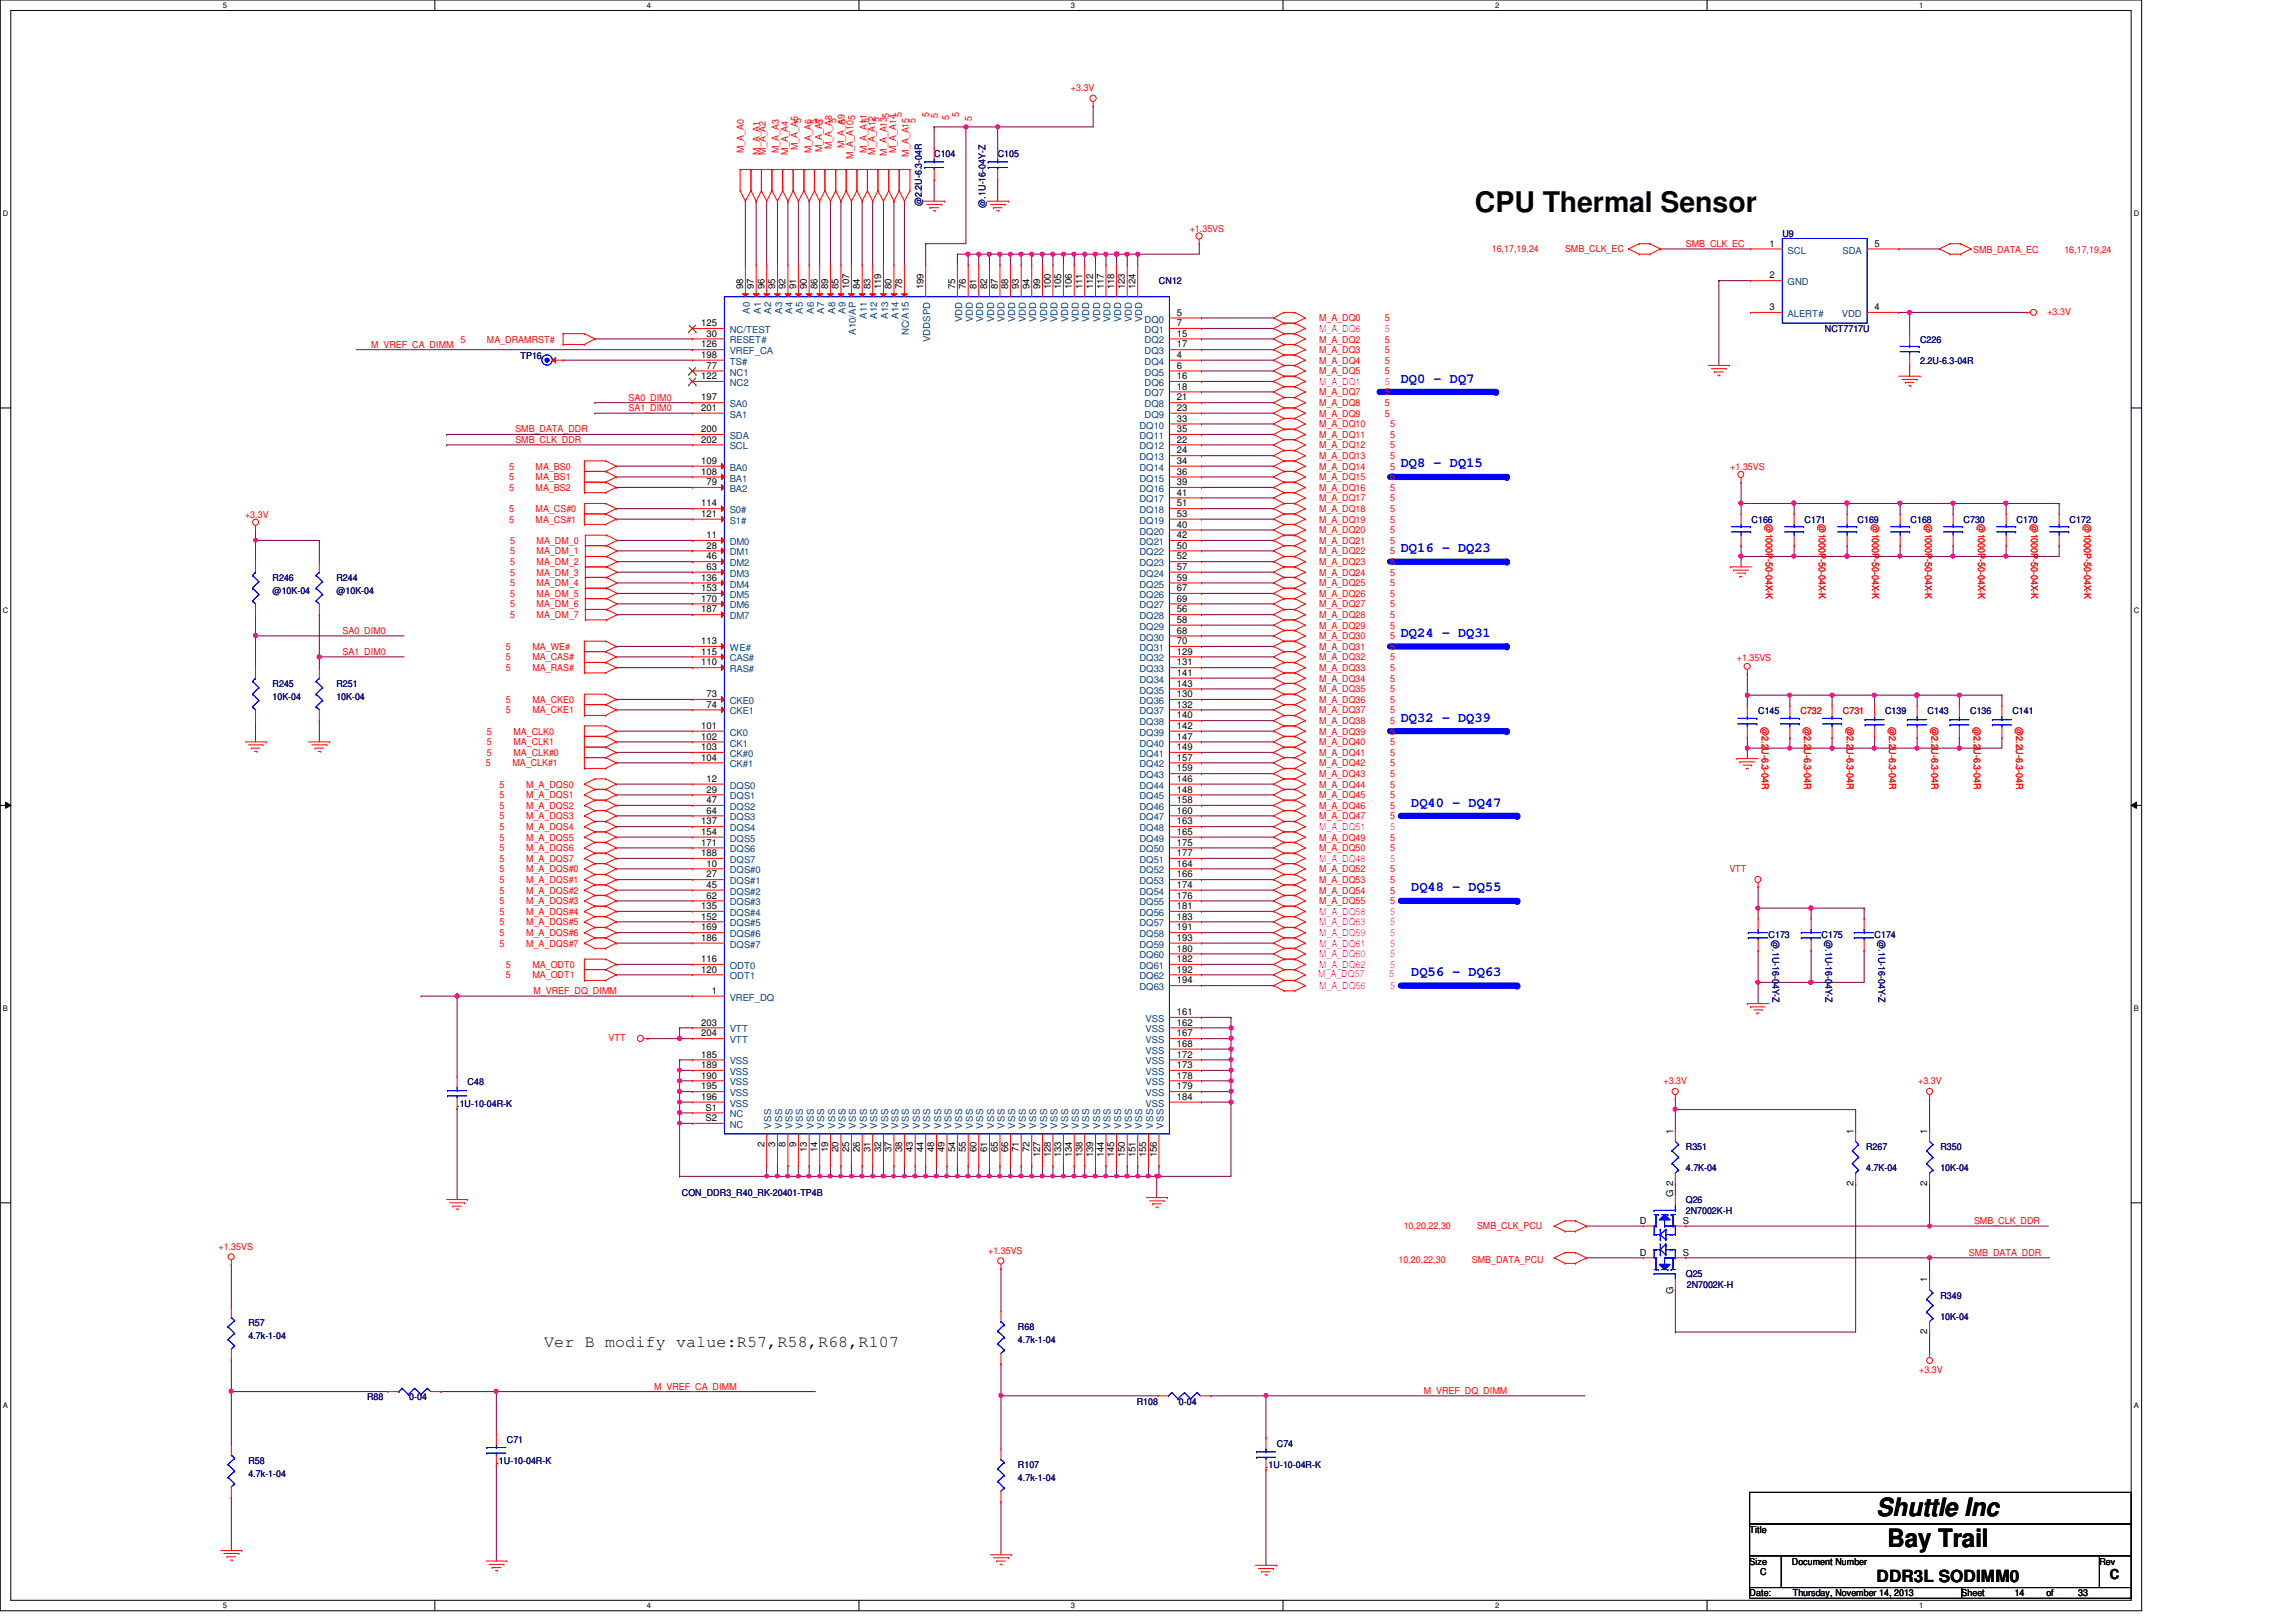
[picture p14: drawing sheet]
<svg xmlns="http://www.w3.org/2000/svg" width="297mm" height="210mm" viewBox="0 0 297 210" stroke-linecap="round" stroke-linejoin="round" font-family="sans-serif">
<defs><g id="words">
<text font-size="3.7" x="190.8" y="27.4">CPU Thermal Sensor</text>
<g font-size="3.3">
<text x="242.8" y="196.1">Shuttle Inc</text>
<text x="244.2" y="200.2">Bay Trail</text>
</g>
<g font-size="2.2">
<text x="70.4" y="174.3">Ver B modify value:R57,R58,R68,R107</text>
<text x="242.8" y="204.7">DDR3L SODIMM0</text>
</g>
<g font-size="1.8" fill="#00f">
<text x="181.2" y="49.5">DQ0 - DQ7</text>
<text x="181.2" y="60.5">DQ8 - DQ15</text>
<text x="181.2" y="71.5">DQ16 - DQ23</text>
<text x="181.2" y="82.4">DQ24 - DQ31</text>
<text x="181.2" y="93.4">DQ32 - DQ39</text>
<text x="182.6" y="104.4">DQ40 - DQ47</text>
<text x="182.6" y="115.4">DQ48 - DQ55</text>
<text x="182.6" y="126.3">DQ56 - DQ63</text>
</g>
<text font-size="1.8" x="273" y="204.3">C</text>
<g font-size="1.2" fill="#f00">
<text x="138.6" y="11.8">+3.3V</text>
<text x="103.6" y="15.9" transform="rotate(-90 103.6 15.9)">5</text>
<text x="105.7" y="16" transform="rotate(-90 105.7 16)">5</text>
<text x="106.5" y="16" transform="rotate(-90 106.5 16)">5</text>
<text x="108.2" y="15.9" transform="rotate(-90 108.2 15.9)">5</text>
<text x="109.4" y="16" transform="rotate(-90 109.4 16)">5</text>
<text x="112.4" y="15.9" transform="rotate(-90 112.4 15.9)">5</text>
<text x="113.8" y="15.7" transform="rotate(-90 113.8 15.7)">5</text>
<text x="116.7" y="15.2" transform="rotate(-90 116.7 15.2)">5</text>
<text x="118.4" y="15.9" transform="rotate(-90 118.4 15.9)">5</text>
<text x="120.2" y="15.2" transform="rotate(-90 120.2 15.2)">5</text>
<text x="121.3" y="15.3" transform="rotate(-90 121.3 15.3)">5</text>
<text x="122.8" y="15.5" transform="rotate(-90 122.8 15.5)">5</text>
<text x="124.1" y="15.2" transform="rotate(-90 124.1 15.2)">5</text>
<text x="125.7" y="15.6" transform="rotate(-90 125.7 15.6)">5</text>
<text x="96.2" y="19.9" transform="rotate(-90 96.2 19.9)">M_A_A0</text>
<text x="98.3" y="20" transform="rotate(-90 98.3 20)">M_A_A1</text>
<text x="99.1" y="20" transform="rotate(-90 99.1 20)">M_A_A2</text>
<text x="100.8" y="19.9" transform="rotate(-90 100.8 19.9)">M_A_A3</text>
<text x="102" y="20" transform="rotate(-90 102 20)">M_A_A4</text>
<text x="103.2" y="19.5" transform="rotate(-90 103.2 19.5)">M_A_A5</text>
<text x="105" y="19.9" transform="rotate(-90 105 19.9)">M_A_A6</text>
<text x="106.4" y="19.7" transform="rotate(-90 106.4 19.7)">M_A_A7</text>
<text x="107.6" y="19.3" transform="rotate(-90 107.6 19.3)">M_A_A8</text>
<text x="109.3" y="19.2" transform="rotate(-90 109.3 19.2)">M_A_A9</text>
<text x="110.4" y="20.6" transform="rotate(-90 110.4 20.6)">M_A_A105</text>
<text x="112.1" y="19.9" transform="rotate(-90 112.1 19.9)">M_A_A11</text>
<text x="113.2" y="20" transform="rotate(-90 113.2 20)">M_A_A12</text>
<text x="114.7" y="20.2" transform="rotate(-90 114.7 20.2)">M_A_A135</text>
<text x="115.9" y="19.9" transform="rotate(-90 115.9 19.9)">M_A_A14</text>
<text x="117.6" y="20.3" transform="rotate(-90 117.6 20.3)">M_A_A15</text>
<text x="153.9" y="30.1">+1.35VS</text>
<text x="193" y="32.6">16,17,19,24</text>
<text x="202.5" y="32.6">SMB_CLK_EC</text>
<text x="218.1" y="32">SMB_CLK_EC</text>
<text x="255.3" y="32.7">SMB_DATA_EC</text>
<text x="267.1" y="32.7">16,17,19,24</text>
<text x="170.6" y="41.6">M_A_DQ0</text>
<text x="179.2" y="41.6">5</text>
<text x="264.9" y="40.8">+3.3V</text>
<text x="48" y="45">M_VREF_CA_DIMM</text>
<text x="59.6" y="44.3">5</text>
<text x="63" y="44.3">MA_DRAMRST#</text>
<text x="170.6" y="45.7">M_A_DQ3</text>
<text x="170.6" y="44.3">M_A_DQ2</text>
<text x="170.6" y="47.1">M_A_DQ4</text>
<text x="179.2" y="45.7">5</text>
<text x="179.2" y="44.3">5</text>
<text x="179.2" y="47.1">5</text>
<text x="81.3" y="51.9">SA0_DIM0</text>
<text x="81.3" y="53.2">SA1_DIM0</text>
<text x="170.6" y="51.2">M_A_DQ7</text>
<text x="170.6" y="48.4">M_A_DQ5</text>
<text x="170.6" y="52.6">M_A_DQ8</text>
<text x="170.6" y="53.9">M_A_DQ9</text>
<text x="179.2" y="51.2">5</text>
<text x="179.2" y="48.4">5</text>
<text x="179.2" y="52.6">5</text>
<text x="179.2" y="53.9">5</text>
<text x="66.7" y="56">SMB_DATA_DDR</text>
<text x="66.7" y="57.3">SMB_CLK_DDR</text>
<text x="170.6" y="59.4">M_A_DQ13</text>
<text x="170.6" y="58">M_A_DQ12</text>
<text x="170.6" y="55.3">M_A_DQ10</text>
<text x="170.6" y="56.7">M_A_DQ11</text>
<text x="179.8" y="59.4">5</text>
<text x="179.8" y="58">5</text>
<text x="179.8" y="55.3">5</text>
<text x="179.8" y="56.7">5</text>
<text x="65.9" y="60.8">5</text>
<text x="65.9" y="63.5">5</text>
<text x="65.9" y="62.1">5</text>
<text x="69.3" y="60.8">MA_BS0</text>
<text x="69.3" y="63.5">MA_BS2</text>
<text x="69.3" y="62.1">MA_BS1</text>
<text x="170.6" y="60.8">M_A_DQ14</text>
<text x="170.6" y="62.1">M_A_DQ15</text>
<text x="170.6" y="63.5">M_A_DQ16</text>
<text x="170.6" y="64.9">M_A_DQ17</text>
<text x="179.8" y="60.8">5</text>
<text x="179.8" y="62.1">5</text>
<text x="179.8" y="63.5">5</text>
<text x="179.8" y="64.9">5</text>
<text x="223.9" y="60.8">+1.35VS</text>
<text x="31.7" y="67">+3.3V</text>
<text x="65.9" y="67.6">5</text>
<text x="65.9" y="66.3">5</text>
<text x="66" y="70.4">5</text>
<text x="66" y="71.8">5</text>
<text x="69.3" y="67.6">MA_CS#1</text>
<text x="69.3" y="66.3">MA_CS#0</text>
<text x="69.4" y="70.4">MA_DM_0</text>
<text x="69.4" y="71.8">MA_DM_1</text>
<text x="170.6" y="69">M_A_DQ20</text>
<text x="170.6" y="70.4">M_A_DQ21</text>
<text x="170.6" y="71.8">M_A_DQ22</text>
<text x="170.6" y="66.3">M_A_DQ18</text>
<text x="170.6" y="67.6">M_A_DQ19</text>
<text x="179.8" y="69">5</text>
<text x="179.8" y="70.4">5</text>
<text x="179.8" y="71.8">5</text>
<text x="179.8" y="66.3">5</text>
<text x="179.8" y="67.6">5</text>
<text x="228.5" y="67.9" transform="rotate(90 228.5 67.9)">@1000P-50-04X-K</text>
<text x="235.3" y="67.9" transform="rotate(90 235.3 67.9)">@1000P-50-04X-K</text>
<text x="242.2" y="67.9" transform="rotate(90 242.2 67.9)">@1000P-50-04X-K</text>
<text x="249" y="67.9" transform="rotate(90 249 67.9)">@1000P-50-04X-K</text>
<text x="255.9" y="67.9" transform="rotate(90 255.9 67.9)">@1000P-50-04X-K</text>
<text x="262.8" y="67.9" transform="rotate(90 262.8 67.9)">@1000P-50-04X-K</text>
<text x="269.6" y="67.9" transform="rotate(90 269.6 67.9)">@1000P-50-04X-K</text>
<text x="66" y="73.2">5</text>
<text x="66" y="74.5">5</text>
<text x="66" y="77.3">5</text>
<text x="66" y="75.9">5</text>
<text x="69.4" y="73.2">MA_DM_2</text>
<text x="69.4" y="74.5">MA_DM_3</text>
<text x="69.4" y="77.3">MA_DM_5</text>
<text x="69.4" y="75.9">MA_DM_4</text>
<text x="170.6" y="73.2">M_A_DQ23</text>
<text x="170.6" y="74.5">M_A_DQ24</text>
<text x="170.6" y="75.9">M_A_DQ25</text>
<text x="170.6" y="77.3">M_A_DQ26</text>
<text x="179.8" y="73.2">5</text>
<text x="179.8" y="74.5">5</text>
<text x="179.8" y="75.9">5</text>
<text x="179.8" y="77.3">5</text>
<text x="44.3" y="82">SA0_DIM0</text>
<text x="66" y="80">5</text>
<text x="66" y="78.6">5</text>
<text x="69.4" y="80">MA_DM_7</text>
<text x="69.4" y="78.6">MA_DM_6</text>
<text x="170.6" y="82.7">M_A_DQ30</text>
<text x="170.6" y="80">M_A_DQ28</text>
<text x="170.6" y="78.6">M_A_DQ27</text>
<text x="170.6" y="81.4">M_A_DQ29</text>
<text x="179.8" y="82.7">5</text>
<text x="179.8" y="80">5</text>
<text x="179.8" y="78.6">5</text>
<text x="179.8" y="81.4">5</text>
<text x="44.3" y="84.8">SA1_DIM0</text>
<text x="65.4" y="86.9">5</text>
<text x="65.4" y="84.1">5</text>
<text x="65.4" y="85.5">5</text>
<text x="68.9" y="86.9">MA_RAS#</text>
<text x="68.9" y="84.1">MA_WE#</text>
<text x="68.9" y="85.5">MA_CAS#</text>
<text x="170.6" y="84.1">M_A_DQ31</text>
<text x="170.6" y="88.2">M_A_DQ34</text>
<text x="170.6" y="89.6">M_A_DQ35</text>
<text x="170.6" y="85.5">M_A_DQ32</text>
<text x="170.6" y="86.9">M_A_DQ33</text>
<text x="179.8" y="84.1">5</text>
<text x="179.8" y="88.2">5</text>
<text x="179.8" y="89.6">5</text>
<text x="179.8" y="85.5">5</text>
<text x="179.8" y="86.9">5</text>
<text x="224.7" y="85.6">+1.35VS</text>
<text x="63" y="95.1">5</text>
<text x="65.4" y="92.3">5</text>
<text x="65.4" y="91">5</text>
<text x="66.4" y="95.1">MA_CLK0</text>
<text x="68.9" y="92.3">MA_CKE1</text>
<text x="68.9" y="91">MA_CKE0</text>
<text x="170.6" y="92.3">M_A_DQ37</text>
<text x="170.6" y="91">M_A_DQ36</text>
<text x="170.6" y="93.7">M_A_DQ38</text>
<text x="170.6" y="95.1">M_A_DQ39</text>
<text x="179.8" y="92.3">5</text>
<text x="179.8" y="91">5</text>
<text x="179.8" y="93.7">5</text>
<text x="179.8" y="95.1">5</text>
<text x="227.9" y="94.1" transform="rotate(90 227.9 94.1)">@2.2U-6.3-04R</text>
<text x="232.9" y="92.5">C732</text>
<text x="233.4" y="94.1" transform="rotate(90 233.4 94.1)">@2.2U-6.3-04R</text>
<text x="238.4" y="92.5">C731</text>
<text x="238.9" y="94.1" transform="rotate(90 238.9 94.1)">@2.2U-6.3-04R</text>
<text x="244.4" y="94.1" transform="rotate(90 244.4 94.1)">@2.2U-6.3-04R</text>
<text x="249.9" y="94.1" transform="rotate(90 249.9 94.1)">@2.2U-6.3-04R</text>
<text x="255.4" y="94.1" transform="rotate(90 255.4 94.1)">@2.2U-6.3-04R</text>
<text x="260.9" y="94.1" transform="rotate(90 260.9 94.1)">@2.2U-6.3-04R</text>
<text x="62.9" y="99.2">5</text>
<text x="63" y="96.4">5</text>
<text x="63" y="97.8">5</text>
<text x="64.6" y="101.9">5</text>
<text x="66.3" y="99.2">MA_CLK#1</text>
<text x="66.4" y="96.4">MA_CLK1</text>
<text x="66.4" y="97.8">MA_CLK#0</text>
<text x="68.1" y="101.9">M_A_DQS0</text>
<text x="170.6" y="101.9">M_A_DQ44</text>
<text x="170.6" y="96.4">M_A_DQ40</text>
<text x="170.6" y="97.8">M_A_DQ41</text>
<text x="170.6" y="99.2">M_A_DQ42</text>
<text x="170.6" y="100.6">M_A_DQ43</text>
<text x="179.8" y="101.9">5</text>
<text x="179.8" y="96.4">5</text>
<text x="179.8" y="97.8">5</text>
<text x="179.8" y="99.2">5</text>
<text x="179.8" y="100.6">5</text>
<text x="64.6" y="103.3">5</text>
<text x="64.6" y="104.7">5</text>
<text x="64.6" y="106">5</text>
<text x="64.6" y="107.4">5</text>
<text x="68.1" y="103.3">M_A_DQS1</text>
<text x="68.1" y="104.7">M_A_DQS2</text>
<text x="68.1" y="106">M_A_DQS3</text>
<text x="68.1" y="107.4">M_A_DQS4</text>
<text x="170.6" y="103.3">M_A_DQ45</text>
<text x="170.6" y="104.7">M_A_DQ46</text>
<text x="170.6" y="106">M_A_DQ47</text>
<text x="179.8" y="103.3">5</text>
<text x="179.8" y="104.7">5</text>
<text x="179.8" y="106">5</text>
<text x="64.6" y="108.8">5</text>
<text x="64.6" y="110.2">5</text>
<text x="64.6" y="111.5">5</text>
<text x="64.6" y="112.9">5</text>
<text x="68.1" y="108.8">M_A_DQS5</text>
<text x="68.1" y="110.2">M_A_DQS6</text>
<text x="68.1" y="111.5">M_A_DQS7</text>
<text x="68.1" y="112.9">M_A_DQS#0</text>
<text x="170.6" y="108.8">M_A_DQ49</text>
<text x="170.6" y="112.9">M_A_DQ52</text>
<text x="170.6" y="110.2">M_A_DQ50</text>
<text x="179.8" y="108.8">5</text>
<text x="179.8" y="112.9">5</text>
<text x="179.8" y="110.2">5</text>
<text x="223.7" y="112.9">VTT</text>
<text x="64.6" y="114.3">5</text>
<text x="64.6" y="115.7">5</text>
<text x="64.6" y="117">5</text>
<text x="64.6" y="118.4">5</text>
<text x="64.6" y="119.8">5</text>
<text x="68.1" y="114.3">M_A_DQS#1</text>
<text x="68.1" y="115.7">M_A_DQS#2</text>
<text x="68.1" y="117">M_A_DQS#3</text>
<text x="68.1" y="118.4">M_A_DQS#4</text>
<text x="68.1" y="119.8">M_A_DQS#5</text>
<text x="170.6" y="117">M_A_DQ55</text>
<text x="170.6" y="115.7">M_A_DQ54</text>
<text x="170.6" y="114.3">M_A_DQ53</text>
<text x="179.8" y="117">5</text>
<text x="179.8" y="115.7">5</text>
<text x="179.8" y="114.3">5</text>
<text x="64.6" y="121.2">5</text>
<text x="64.6" y="122.5">5</text>
<text x="65.4" y="125.3">5</text>
<text x="68.1" y="121.2">M_A_DQS#6</text>
<text x="68.1" y="122.5">M_A_DQS#7</text>
<text x="68.9" y="125.3">MA_ODT0</text>
<text x="65.4" y="126.6">5</text>
<text x="68.9" y="126.6">MA_ODT1</text>
<text x="69" y="128.7">M_VREF_DQ_DIMM</text>
<text x="78.7" y="134.7">VTT</text>
<text x="215.2" y="140.3">+3.3V</text>
<text x="248.2" y="140.3">+3.3V</text>
<text x="28.3" y="161.8">+1.35VS</text>
<text x="181.6" y="159">10,20,22,30</text>
<text x="191.1" y="159">SMB_CLK_PCU</text>
<text x="255.4" y="158.4">SMB_CLK_DDR</text>
<text x="127.8" y="162.3">+1.35VS</text>
<text x="180.9" y="163.4">10,20,22,30</text>
<text x="190.4" y="163.4">SMB_DATA_PCU</text>
<text x="254.7" y="162.5">SMB_DATA_DDR</text>
<text x="84.6" y="179.8">M_VREF_CA_DIMM</text>
<text x="248.3" y="177.6">+3.3V</text>
<text x="184.2" y="180.4">M_VREF_DQ_DIMM</text>
</g>
<g font-size="1.2" fill="#000080">
<text x="120.9" y="20.3">C104</text>
<text x="129.1" y="20.3">C105</text>
<text x="119.2" y="26.7" transform="rotate(-90 119.2 26.7)">@2.2U-6.3-04R</text>
<text x="127.5" y="26.9" transform="rotate(-90 127.5 26.9)">@.1U-16-04Y-Z</text>
<text x="230.6" y="30.6">U9</text>
<text x="149.9" y="36.8">CN12</text>
<text x="67.3" y="46.4">TP16</text>
<text x="236.1" y="43">NCT7717U</text>
<text x="248.4" y="44.3">C226</text>
<text x="248.4" y="47.1">2.2U-6.3-04R</text>
<text x="226.6" y="67.6">C166</text>
<text x="233.5" y="67.6">C171</text>
<text x="240.3" y="67.6">C169</text>
<text x="247.2" y="67.6">C168</text>
<text x="254" y="67.6">C730</text>
<text x="260.9" y="67.6">C170</text>
<text x="267.8" y="67.6">C172</text>
<text x="35.3" y="75.2">R246</text>
<text x="35.3" y="76.8">@10K-04</text>
<text x="43.5" y="75.2">R244</text>
<text x="43.5" y="76.8">@10K-04</text>
<text x="35.3" y="88.9">R245</text>
<text x="43.5" y="88.9">R251</text>
<text x="35.3" y="90.6">10K-04</text>
<text x="43.5" y="90.6">10K-04</text>
<text x="227.5" y="92.5">C145</text>
<text x="243.9" y="92.5">C139</text>
<text x="249.4" y="92.5">C143</text>
<text x="254.9" y="92.5">C136</text>
<text x="260.3" y="92.5">C141</text>
<text x="228.8" y="121.4">C173</text>
<text x="229.3" y="121.6" transform="rotate(90 229.3 121.6)">@.1U-16-04Y-Z</text>
<text x="235.7" y="121.4">C175</text>
<text x="236.2" y="121.6" transform="rotate(90 236.2 121.6)">@.1U-16-04Y-Z</text>
<text x="242.5" y="121.4">C174</text>
<text x="243" y="121.6" transform="rotate(90 243 121.6)">@.1U-16-04Y-Z</text>
<text x="59.1" y="143.2">.1U-10-04R-K</text>
<text x="60.5" y="140.5">C48</text>
<text x="218.1" y="148.8">R351</text>
<text x="241.4" y="148.8">R267</text>
<text x="251" y="148.8">R350</text>
<text x="88.2" y="154.7">CON_DDR3_R40_RK-20401-TP4B</text>
<text x="218.1" y="151.6">4.7K-04</text>
<text x="218.1" y="155.7">Q26</text>
<text x="241.4" y="151.6">4.7K-04</text>
<text x="251" y="151.6">10K-04</text>
<text x="218.1" y="157.1">2N7002K-H</text>
<text x="218.1" y="165.3">Q25</text>
<text x="218.2" y="166.7">2N7002K-H</text>
<text x="32.1" y="171.6">R57</text>
<text x="32.1" y="173.3">4.7k-1-04</text>
<text x="131.7" y="172.2">R68</text>
<text x="131.7" y="173.8">4.7k-1-04</text>
<text x="251" y="168.1">R349</text>
<text x="251" y="170.8">10K-04</text>
<text x="47.5" y="181.2">R88</text>
<text x="53" y="181.2">0-04</text>
<text x="147.1" y="181.8">R108</text>
<text x="152.5" y="181.8">0-04</text>
<text x="32.1" y="189.4">R58</text>
<text x="32.1" y="191.1">4.7k-1-04</text>
<text x="64.2" y="189.4">.1U-10-04R-K</text>
<text x="65.6" y="186.7">C71</text>
<text x="131.7" y="190">R107</text>
<text x="131.7" y="191.6">4.7k-1-04</text>
<text x="163.8" y="190">.1U-10-04R-K</text>
<text x="165.2" y="187.2">C74</text>
</g>
<g font-size="1.2">
<text x="228.9" y="31.9">1</text>
<text x="242.5" y="31.9">5</text>
<text x="96.1" y="37.4" transform="rotate(-90 96.1 37.4)">98</text>
<text x="97.5" y="37.4" transform="rotate(-90 97.5 37.4)">97</text>
<text x="98.9" y="37.4" transform="rotate(-90 98.9 37.4)">96</text>
<text x="100.3" y="37.4" transform="rotate(-90 100.3 37.4)">95</text>
<text x="101.6" y="37.4" transform="rotate(-90 101.6 37.4)">92</text>
<text x="103" y="37.4" transform="rotate(-90 103 37.4)">91</text>
<text x="104.4" y="37.4" transform="rotate(-90 104.4 37.4)">90</text>
<text x="105.7" y="37.4" transform="rotate(-90 105.7 37.4)">86</text>
<text x="107.1" y="37.4" transform="rotate(-90 107.1 37.4)">89</text>
<text x="108.5" y="37.4" transform="rotate(-90 108.5 37.4)">85</text>
<text x="109.9" y="37.4" transform="rotate(-90 109.9 37.4)">107</text>
<text x="111.2" y="37.4" transform="rotate(-90 111.2 37.4)">84</text>
<text x="112.6" y="37.4" transform="rotate(-90 112.6 37.4)">83</text>
<text x="114" y="37.4" transform="rotate(-90 114 37.4)">119</text>
<text x="115.4" y="37.4" transform="rotate(-90 115.4 37.4)">80</text>
<text x="116.7" y="37.4" transform="rotate(-90 116.7 37.4)">78</text>
<text x="119.5" y="37.4" transform="rotate(-90 119.5 37.4)">199</text>
<text x="123.6" y="37.4" transform="rotate(-90 123.6 37.4)">75</text>
<text x="125" y="37.4" transform="rotate(-90 125 37.4)">76</text>
<text x="126.3" y="37.4" transform="rotate(-90 126.3 37.4)">81</text>
<text x="127.7" y="37.4" transform="rotate(-90 127.7 37.4)">82</text>
<text x="129.1" y="37.4" transform="rotate(-90 129.1 37.4)">87</text>
<text x="130.4" y="37.4" transform="rotate(-90 130.4 37.4)">88</text>
<text x="131.8" y="37.4" transform="rotate(-90 131.8 37.4)">93</text>
<text x="133.2" y="37.4" transform="rotate(-90 133.2 37.4)">94</text>
<text x="134.6" y="37.4" transform="rotate(-90 134.6 37.4)">99</text>
<text x="135.9" y="37.4" transform="rotate(-90 135.9 37.4)">100</text>
<text x="137.3" y="37.4" transform="rotate(-90 137.3 37.4)">105</text>
<text x="138.7" y="37.4" transform="rotate(-90 138.7 37.4)">106</text>
<text x="140" y="37.4" transform="rotate(-90 140 37.4)">111</text>
<text x="141.4" y="37.4" transform="rotate(-90 141.4 37.4)">112</text>
<text x="142.8" y="37.4" transform="rotate(-90 142.8 37.4)">117</text>
<text x="144.1" y="37.4" transform="rotate(-90 144.1 37.4)">118</text>
<text x="145.5" y="37.4" transform="rotate(-90 145.5 37.4)">123</text>
<text x="146.9" y="37.4" transform="rotate(-90 146.9 37.4)">124</text>
<text x="152.3" y="40.9">5</text>
<text x="228.9" y="36">2</text>
<text x="228.9" y="40.1">3</text>
<text x="242.5" y="40.1">4</text>
<text x="90.7" y="46.3">198</text>
<text x="90.7" y="45">126</text>
<text x="90.7" y="42.2">125</text>
<text x="91.4" y="47.7">77</text>
<text x="91.4" y="43.6">30</text>
<text x="152.3" y="42.2">7</text>
<text x="152.3" y="43.6">15</text>
<text x="152.3" y="45">17</text>
<text x="152.3" y="46.3">4</text>
<text x="152.3" y="47.7">6</text>
<text x="90.7" y="49.1">122</text>
<text x="90.7" y="51.8">197</text>
<text x="90.7" y="53.2">201</text>
<text x="152.3" y="49.1">16</text>
<text x="152.3" y="50.4">18</text>
<text x="152.3" y="51.8">21</text>
<text x="152.3" y="53.2">23</text>
<text x="90.7" y="55.9">200</text>
<text x="90.7" y="57.3">202</text>
<text x="152.3" y="57.3">22</text>
<text x="152.3" y="58.7">24</text>
<text x="152.3" y="55.9">35</text>
<text x="152.3" y="54.6">33</text>
<text x="90.7" y="60">109</text>
<text x="90.7" y="61.4">108</text>
<text x="90.7" y="65.5">114</text>
<text x="91.4" y="62.8">79</text>
<text x="152.3" y="65.5">51</text>
<text x="152.3" y="60">34</text>
<text x="152.3" y="64.1">41</text>
<text x="152.3" y="61.4">36</text>
<text x="152.3" y="62.8">39</text>
<text x="90.7" y="66.9">121</text>
<text x="91.4" y="69.6">11</text>
<text x="91.4" y="71">28</text>
<text x="152.3" y="68.3">40</text>
<text x="152.3" y="69.6">42</text>
<text x="152.3" y="71">50</text>
<text x="152.3" y="66.9">53</text>
<text x="90.7" y="75.1">136</text>
<text x="90.7" y="76.5">153</text>
<text x="90.7" y="77.9">170</text>
<text x="91.4" y="73.7">63</text>
<text x="91.4" y="72.4">46</text>
<text x="152.3" y="72.4">52</text>
<text x="152.3" y="73.7">57</text>
<text x="152.3" y="75.1">59</text>
<text x="152.3" y="76.5">67</text>
<text x="152.3" y="77.9">69</text>
<text x="90.7" y="83.4">113</text>
<text x="90.7" y="79.2">187</text>
<text x="152.3" y="79.2">56</text>
<text x="152.3" y="80.6">58</text>
<text x="152.3" y="82">68</text>
<text x="152.3" y="83.4">70</text>
<text x="90.7" y="84.7">115</text>
<text x="90.7" y="86.1">110</text>
<text x="152.3" y="84.7">129</text>
<text x="152.3" y="86.1">131</text>
<text x="152.3" y="87.5">141</text>
<text x="152.3" y="88.9">143</text>
<text x="90.7" y="94.3">101</text>
<text x="90.7" y="95.7">102</text>
<text x="91.4" y="90.2">73</text>
<text x="91.4" y="91.6">74</text>
<text x="152.3" y="90.2">130</text>
<text x="152.3" y="91.6">132</text>
<text x="152.3" y="93">140</text>
<text x="152.3" y="94.3">142</text>
<text x="152.3" y="95.7">147</text>
<text x="90.7" y="97.1">103</text>
<text x="90.7" y="98.4">104</text>
<text x="91.4" y="101.2">12</text>
<text x="152.3" y="97.1">149</text>
<text x="152.3" y="98.4">157</text>
<text x="152.3" y="99.8">159</text>
<text x="152.3" y="101.2">146</text>
<text x="90.7" y="106.7">137</text>
<text x="91.4" y="102.6">29</text>
<text x="91.4" y="103.9">47</text>
<text x="91.4" y="105.3">64</text>
<text x="152.3" y="102.6">148</text>
<text x="152.3" y="103.9">158</text>
<text x="152.3" y="105.3">160</text>
<text x="152.3" y="106.7">163</text>
<text x="90.7" y="110.8">188</text>
<text x="90.7" y="108">154</text>
<text x="90.7" y="109.4">171</text>
<text x="91.4" y="112.1">10</text>
<text x="91.4" y="113.5">27</text>
<text x="152.3" y="108">165</text>
<text x="152.3" y="109.4">175</text>
<text x="152.3" y="110.8">177</text>
<text x="152.3" y="112.1">164</text>
<text x="152.3" y="113.5">166</text>
<text x="90.7" y="119">152</text>
<text x="90.7" y="117.6">135</text>
<text x="91.4" y="114.9">45</text>
<text x="91.4" y="116.3">62</text>
<text x="152.3" y="114.9">174</text>
<text x="152.3" y="116.3">176</text>
<text x="152.3" y="117.6">181</text>
<text x="152.3" y="119">183</text>
<text x="90.7" y="120.4">169</text>
<text x="90.7" y="121.8">186</text>
<text x="90.7" y="124.5">116</text>
<text x="90.7" y="125.9">120</text>
<text x="152.3" y="120.4">191</text>
<text x="152.3" y="121.8">193</text>
<text x="152.3" y="123.1">180</text>
<text x="152.3" y="124.5">182</text>
<text x="152.3" y="125.9">192</text>
<text x="92.1" y="128.6">1</text>
<text x="152.3" y="127.3">194</text>
<text x="152.3" y="131.4">161</text>
<text x="90.7" y="136.9">185</text>
<text x="90.7" y="132.7">203</text>
<text x="90.7" y="134.1">204</text>
<text x="152.3" y="134.1">167</text>
<text x="152.3" y="135.5">168</text>
<text x="152.3" y="136.9">172</text>
<text x="152.3" y="132.7">162</text>
<text x="90.7" y="141">195</text>
<text x="90.7" y="142.3">196</text>
<text x="90.7" y="139.6">190</text>
<text x="90.7" y="138.2">189</text>
<text x="91.3" y="143.7">S1</text>
<text x="152.3" y="142.3">184</text>
<text x="152.3" y="138.2">173</text>
<text x="152.3" y="141">179</text>
<text x="152.3" y="139.6">178</text>
<text x="91.3" y="145.1">S2</text>
<text x="98.9" y="148.4" transform="rotate(-90 98.9 148.4)">2</text>
<text x="100.3" y="148.4" transform="rotate(-90 100.3 148.4)">3</text>
<text x="101.6" y="148.4" transform="rotate(-90 101.6 148.4)">8</text>
<text x="103" y="148.4" transform="rotate(-90 103 148.4)">9</text>
<text x="104.4" y="149.1" transform="rotate(-90 104.4 149.1)">13</text>
<text x="105.7" y="149.1" transform="rotate(-90 105.7 149.1)">14</text>
<text x="107.1" y="149.1" transform="rotate(-90 107.1 149.1)">19</text>
<text x="108.5" y="149.1" transform="rotate(-90 108.5 149.1)">20</text>
<text x="109.9" y="149.1" transform="rotate(-90 109.9 149.1)">25</text>
<text x="111.2" y="149.1" transform="rotate(-90 111.2 149.1)">26</text>
<text x="112.6" y="149.1" transform="rotate(-90 112.6 149.1)">31</text>
<text x="114" y="149.1" transform="rotate(-90 114 149.1)">32</text>
<text x="115.4" y="149.1" transform="rotate(-90 115.4 149.1)">37</text>
<text x="116.7" y="149.1" transform="rotate(-90 116.7 149.1)">38</text>
<text x="118.1" y="149.1" transform="rotate(-90 118.1 149.1)">43</text>
<text x="119.5" y="149.1" transform="rotate(-90 119.5 149.1)">44</text>
<text x="120.9" y="149.1" transform="rotate(-90 120.9 149.1)">48</text>
<text x="122.2" y="149.1" transform="rotate(-90 122.2 149.1)">49</text>
<text x="123.6" y="149.1" transform="rotate(-90 123.6 149.1)">54</text>
<text x="125" y="149.1" transform="rotate(-90 125 149.1)">55</text>
<text x="126.3" y="149.1" transform="rotate(-90 126.3 149.1)">60</text>
<text x="127.7" y="149.1" transform="rotate(-90 127.7 149.1)">61</text>
<text x="129.1" y="149.1" transform="rotate(-90 129.1 149.1)">65</text>
<text x="130.4" y="149.1" transform="rotate(-90 130.4 149.1)">66</text>
<text x="131.8" y="149.1" transform="rotate(-90 131.8 149.1)">71</text>
<text x="133.2" y="149.1" transform="rotate(-90 133.2 149.1)">72</text>
<text x="134.6" y="149.7" transform="rotate(-90 134.6 149.7)">127</text>
<text x="135.9" y="149.7" transform="rotate(-90 135.9 149.7)">128</text>
<text x="137.3" y="149.7" transform="rotate(-90 137.3 149.7)">133</text>
<text x="138.7" y="149.7" transform="rotate(-90 138.7 149.7)">134</text>
<text x="140" y="149.7" transform="rotate(-90 140 149.7)">138</text>
<text x="141.4" y="149.7" transform="rotate(-90 141.4 149.7)">139</text>
<text x="142.8" y="149.7" transform="rotate(-90 142.8 149.7)">144</text>
<text x="144.1" y="149.7" transform="rotate(-90 144.1 149.7)">145</text>
<text x="145.5" y="149.7" transform="rotate(-90 145.5 149.7)">150</text>
<text x="146.9" y="149.7" transform="rotate(-90 146.9 149.7)">151</text>
<text x="148.3" y="149.7" transform="rotate(-90 148.3 149.7)">155</text>
<text x="149.6" y="149.7" transform="rotate(-90 149.6 149.7)">156</text>
<text x="216.4" y="146.7" transform="rotate(-90 216.4 146.7)">1</text>
<text x="239.8" y="146.7" transform="rotate(-90 239.8 146.7)">1</text>
<text x="249.3" y="146.7" transform="rotate(-90 249.3 146.7)">1</text>
<text x="216.4" y="154.9" transform="rotate(-90 216.4 154.9)">G 2</text>
<text x="239.8" y="153.5" transform="rotate(-90 239.8 153.5)">2</text>
<text x="249.3" y="153.5" transform="rotate(-90 249.3 153.5)">2</text>
<text x="212.1" y="158.4">D</text>
<text x="217.7" y="158.4">S</text>
<text x="212.1" y="162.5">D</text>
<text x="216.4" y="167.5" transform="rotate(-90 216.4 167.5)">G</text>
<text x="217.7" y="162.5">S</text>
<text x="249.3" y="165.9" transform="rotate(-90 249.3 165.9)">1</text>
<text x="249.3" y="172.7" transform="rotate(-90 249.3 172.7)">2</text>
<text x="226.4" y="198.4">Title</text>
<text x="226.4" y="202.5">Size</text>
<text x="227.7" y="203.8">C</text>
<text x="231.8" y="202.5">Document Number</text>
<text x="271.6" y="202.5">Rev</text>
<text x="226.4" y="206.6">Date:</text>
<text x="231.9" y="206.6">Thursday, November 14, 2013</text>
<text x="253.8" y="206.6">Sheet</text>
<text x="260.6" y="206.6">14</text>
<text x="264.7" y="206.6">of</text>
<text x="268.9" y="206.6">33</text>
</g>
<g font-size="1.2" fill="#004080">
<text x="231.3" y="32.8">SCL</text>
<text x="238.4" y="32.8">SDA</text>
<text x="97" y="40.6" transform="rotate(-90 97 40.6)">A0</text>
<text x="98.4" y="40.6" transform="rotate(-90 98.4 40.6)">A1</text>
<text x="99.8" y="40.6" transform="rotate(-90 99.8 40.6)">A2</text>
<text x="101.2" y="40.6" transform="rotate(-90 101.2 40.6)">A3</text>
<text x="102.5" y="40.6" transform="rotate(-90 102.5 40.6)">A4</text>
<text x="103.9" y="40.6" transform="rotate(-90 103.9 40.6)">A5</text>
<text x="105.3" y="40.6" transform="rotate(-90 105.3 40.6)">A6</text>
<text x="106.6" y="40.6" transform="rotate(-90 106.6 40.6)">A7</text>
<text x="108" y="40.6" transform="rotate(-90 108 40.6)">A8</text>
<text x="109.4" y="40.6" transform="rotate(-90 109.4 40.6)">A9</text>
<text x="112.1" y="41.3" transform="rotate(-90 112.1 41.3)">A11</text>
<text x="113.5" y="41.3" transform="rotate(-90 113.5 41.3)">A12</text>
<text x="114.9" y="41.3" transform="rotate(-90 114.9 41.3)">A13</text>
<text x="116.2" y="41.3" transform="rotate(-90 116.2 41.3)">A14</text>
<text x="124.5" y="41.7" transform="rotate(-90 124.5 41.7)">VDD</text>
<text x="125.9" y="41.7" transform="rotate(-90 125.9 41.7)">VDD</text>
<text x="127.2" y="41.7" transform="rotate(-90 127.2 41.7)">VDD</text>
<text x="128.6" y="41.7" transform="rotate(-90 128.6 41.7)">VDD</text>
<text x="130" y="41.7" transform="rotate(-90 130 41.7)">VDD</text>
<text x="131.3" y="41.7" transform="rotate(-90 131.3 41.7)">VDD</text>
<text x="132.7" y="41.7" transform="rotate(-90 132.7 41.7)">VDD</text>
<text x="134.1" y="41.7" transform="rotate(-90 134.1 41.7)">VDD</text>
<text x="135.5" y="41.7" transform="rotate(-90 135.5 41.7)">VDD</text>
<text x="136.8" y="41.7" transform="rotate(-90 136.8 41.7)">VDD</text>
<text x="138.2" y="41.7" transform="rotate(-90 138.2 41.7)">VDD</text>
<text x="139.6" y="41.7" transform="rotate(-90 139.6 41.7)">VDD</text>
<text x="140.9" y="41.7" transform="rotate(-90 140.9 41.7)">VDD</text>
<text x="142.3" y="41.7" transform="rotate(-90 142.3 41.7)">VDD</text>
<text x="143.7" y="41.7" transform="rotate(-90 143.7 41.7)">VDD</text>
<text x="145" y="41.7" transform="rotate(-90 145 41.7)">VDD</text>
<text x="146.4" y="41.7" transform="rotate(-90 146.4 41.7)">VDD</text>
<text x="147.8" y="41.7" transform="rotate(-90 147.8 41.7)">VDD</text>
<text x="148.1" y="41.7">DQ0</text>
<text x="231.3" y="36.9">GND</text>
<text x="231.3" y="41">ALERT#</text>
<text x="238.3" y="41">VDD</text>
<text x="94.4" y="47.2">TS#</text>
<text x="94.4" y="45.8">VREF_CA</text>
<text x="94.4" y="43.1">NC/TEST</text>
<text x="94.4" y="44.4">RESET#</text>
<text x="110.7" y="43.3" transform="rotate(-90 110.7 43.3)">A10/AP</text>
<text x="117.6" y="43.4" transform="rotate(-90 117.6 43.4)">NC/A15</text>
<text x="120.4" y="44.3" transform="rotate(-90 120.4 44.3)">VDDSPD</text>
<text x="148.1" y="43.1">DQ1</text>
<text x="148.1" y="44.4">DQ2</text>
<text x="148.1" y="45.8">DQ3</text>
<text x="148.1" y="47.2">DQ4</text>
<text x="94.4" y="48.6">NC1</text>
<text x="94.4" y="50">NC2</text>
<text x="94.4" y="52.7">SA0</text>
<text x="148.1" y="50">DQ6</text>
<text x="148.1" y="51.3">DQ7</text>
<text x="148.1" y="52.7">DQ8</text>
<text x="148.1" y="48.6">DQ5</text>
<text x="94.4" y="54.1">SA1</text>
<text x="94.4" y="56.8">SDA</text>
<text x="94.4" y="58.2">SCL</text>
<text x="147.4" y="58.2">DQ12</text>
<text x="147.4" y="59.6">DQ13</text>
<text x="147.4" y="56.8">DQ11</text>
<text x="147.4" y="55.5">DQ10</text>
<text x="148.1" y="54.1">DQ9</text>
<text x="94.4" y="60.9">BA0</text>
<text x="94.4" y="62.3">BA1</text>
<text x="94.4" y="63.7">BA2</text>
<text x="147.4" y="60.9">DQ14</text>
<text x="147.4" y="65">DQ17</text>
<text x="147.4" y="62.3">DQ15</text>
<text x="147.4" y="63.7">DQ16</text>
<text x="94.4" y="70.5">DM0</text>
<text x="94.4" y="66.4">S0#</text>
<text x="94.4" y="67.8">S1#</text>
<text x="94.4" y="71.9">DM1</text>
<text x="147.4" y="66.4">DQ18</text>
<text x="147.4" y="69.2">DQ20</text>
<text x="147.4" y="70.5">DQ21</text>
<text x="147.4" y="71.9">DQ22</text>
<text x="147.4" y="67.8">DQ19</text>
<text x="94.4" y="74.6">DM3</text>
<text x="94.4" y="76">DM4</text>
<text x="94.4" y="77.4">DM5</text>
<text x="94.4" y="73.3">DM2</text>
<text x="147.4" y="73.3">DQ23</text>
<text x="147.4" y="74.6">DQ24</text>
<text x="147.4" y="76">DQ25</text>
<text x="147.4" y="77.4">DQ26</text>
<text x="94.4" y="78.7">DM6</text>
<text x="94.4" y="80.1">DM7</text>
<text x="147.4" y="78.7">DQ27</text>
<text x="147.4" y="80.1">DQ28</text>
<text x="147.4" y="81.5">DQ29</text>
<text x="147.4" y="82.9">DQ30</text>
<text x="94.4" y="84.2">WE#</text>
<text x="94.4" y="85.6">CAS#</text>
<text x="94.4" y="87">RAS#</text>
<text x="147.4" y="85.6">DQ32</text>
<text x="147.4" y="87">DQ33</text>
<text x="147.4" y="88.3">DQ34</text>
<text x="147.4" y="89.7">DQ35</text>
<text x="147.4" y="84.2">DQ31</text>
<text x="94.4" y="95.2">CK0</text>
<text x="94.4" y="91.1">CKE0</text>
<text x="94.4" y="92.5">CKE1</text>
<text x="147.4" y="91.1">DQ36</text>
<text x="147.4" y="92.5">DQ37</text>
<text x="147.4" y="93.9">DQ38</text>
<text x="147.4" y="95.2">DQ39</text>
<text x="94.4" y="96.6">CK1</text>
<text x="94.4" y="98">CK#0</text>
<text x="94.4" y="99.3">CK#1</text>
<text x="147.4" y="96.6">DQ40</text>
<text x="147.4" y="98">DQ41</text>
<text x="147.4" y="99.3">DQ42</text>
<text x="147.4" y="100.7">DQ43</text>
<text x="94.4" y="102.1">DQS0</text>
<text x="94.4" y="103.5">DQS1</text>
<text x="94.4" y="104.8">DQS2</text>
<text x="94.4" y="106.2">DQS3</text>
<text x="94.4" y="107.6">DQS4</text>
<text x="147.4" y="102.1">DQ44</text>
<text x="147.4" y="103.5">DQ45</text>
<text x="147.4" y="104.8">DQ46</text>
<text x="147.4" y="106.2">DQ47</text>
<text x="147.4" y="107.6">DQ48</text>
<text x="94.4" y="113">DQS#0</text>
<text x="94.4" y="111.7">DQS7</text>
<text x="94.4" y="108.9">DQS5</text>
<text x="94.4" y="110.3">DQS6</text>
<text x="147.4" y="108.9">DQ49</text>
<text x="147.4" y="110.3">DQ50</text>
<text x="147.4" y="111.7">DQ51</text>
<text x="147.4" y="113">DQ52</text>
<text x="94.4" y="119.9">DQS#5</text>
<text x="94.4" y="114.4">DQS#1</text>
<text x="94.4" y="115.8">DQS#2</text>
<text x="94.4" y="118.5">DQS#4</text>
<text x="94.4" y="117.2">DQS#3</text>
<text x="147.4" y="114.4">DQ53</text>
<text x="147.4" y="115.8">DQ54</text>
<text x="147.4" y="117.2">DQ55</text>
<text x="147.4" y="118.5">DQ56</text>
<text x="147.4" y="119.9">DQ57</text>
<text x="94.4" y="121.3">DQS#6</text>
<text x="94.4" y="122.6">DQS#7</text>
<text x="94.4" y="125.4">ODT0</text>
<text x="147.4" y="121.3">DQ58</text>
<text x="147.4" y="122.6">DQ59</text>
<text x="147.4" y="124">DQ60</text>
<text x="147.4" y="125.4">DQ61</text>
<text x="94.4" y="126.7">ODT1</text>
<text x="94.4" y="129.5">VREF_DQ</text>
<text x="147.4" y="126.7">DQ62</text>
<text x="147.4" y="128.1">DQ63</text>
<text x="94.4" y="137.8">VSS</text>
<text x="94.4" y="133.6">VTT</text>
<text x="94.4" y="135">VTT</text>
<text x="148.2" y="135">VSS</text>
<text x="148.2" y="136.4">VSS</text>
<text x="148.2" y="137.8">VSS</text>
<text x="148.2" y="133.6">VSS</text>
<text x="148.2" y="132.2">VSS</text>
<text x="94.4" y="141.9">VSS</text>
<text x="94.4" y="143.2">VSS</text>
<text x="94.4" y="140.5">VSS</text>
<text x="94.4" y="139.1">VSS</text>
<text x="148.2" y="143.2">VSS</text>
<text x="148.2" y="139.1">VSS</text>
<text x="148.2" y="141.9">VSS</text>
<text x="148.2" y="140.5">VSS</text>
<text x="94.4" y="144.6">NC</text>
<text x="94.4" y="146">NC</text>
<text x="99.8" y="146" transform="rotate(-90 99.8 146)">VSS</text>
<text x="101.2" y="146" transform="rotate(-90 101.2 146)">VSS</text>
<text x="102.5" y="146" transform="rotate(-90 102.5 146)">VSS</text>
<text x="103.9" y="146" transform="rotate(-90 103.9 146)">VSS</text>
<text x="105.3" y="146" transform="rotate(-90 105.3 146)">VSS</text>
<text x="106.6" y="146" transform="rotate(-90 106.6 146)">VSS</text>
<text x="108" y="146" transform="rotate(-90 108 146)">VSS</text>
<text x="109.4" y="146" transform="rotate(-90 109.4 146)">VSS</text>
<text x="110.7" y="146" transform="rotate(-90 110.7 146)">VSS</text>
<text x="112.1" y="146" transform="rotate(-90 112.1 146)">VSS</text>
<text x="113.5" y="146" transform="rotate(-90 113.5 146)">VSS</text>
<text x="114.9" y="146" transform="rotate(-90 114.9 146)">VSS</text>
<text x="116.2" y="146" transform="rotate(-90 116.2 146)">VSS</text>
<text x="117.6" y="146" transform="rotate(-90 117.6 146)">VSS</text>
<text x="119" y="146" transform="rotate(-90 119 146)">VSS</text>
<text x="120.4" y="146" transform="rotate(-90 120.4 146)">VSS</text>
<text x="121.7" y="146" transform="rotate(-90 121.7 146)">VSS</text>
<text x="123.1" y="146" transform="rotate(-90 123.1 146)">VSS</text>
<text x="124.5" y="146" transform="rotate(-90 124.5 146)">VSS</text>
<text x="125.9" y="146" transform="rotate(-90 125.9 146)">VSS</text>
<text x="127.2" y="146" transform="rotate(-90 127.2 146)">VSS</text>
<text x="128.6" y="146" transform="rotate(-90 128.6 146)">VSS</text>
<text x="130" y="146" transform="rotate(-90 130 146)">VSS</text>
<text x="131.3" y="146" transform="rotate(-90 131.3 146)">VSS</text>
<text x="132.7" y="146" transform="rotate(-90 132.7 146)">VSS</text>
<text x="134.1" y="146" transform="rotate(-90 134.1 146)">VSS</text>
<text x="135.5" y="146" transform="rotate(-90 135.5 146)">VSS</text>
<text x="136.8" y="146" transform="rotate(-90 136.8 146)">VSS</text>
<text x="138.2" y="146" transform="rotate(-90 138.2 146)">VSS</text>
<text x="139.6" y="146" transform="rotate(-90 139.6 146)">VSS</text>
<text x="140.9" y="146" transform="rotate(-90 140.9 146)">VSS</text>
<text x="142.3" y="146" transform="rotate(-90 142.3 146)">VSS</text>
<text x="143.7" y="146" transform="rotate(-90 143.7 146)">VSS</text>
<text x="145" y="146" transform="rotate(-90 145 146)">VSS</text>
<text x="146.4" y="146" transform="rotate(-90 146.4 146)">VSS</text>
<text x="147.8" y="146" transform="rotate(-90 147.8 146)">VSS</text>
<text x="149.2" y="146" transform="rotate(-90 149.2 146)">VSS</text>
<text x="150.5" y="146" transform="rotate(-90 150.5 146)">VSS</text>
</g>
<g font-size="1.2" fill="#f0f">
<text x="170.6" y="43">M_A_DQ6</text>
<text x="179.2" y="43">5</text>
<text x="170.6" y="49.8">M_A_DQ1</text>
<text x="179.2" y="49.8">5</text>
<text x="170.6" y="107.4">M_A_DQ51</text>
<text x="179.8" y="107.4">5</text>
<text x="170.6" y="111.5">M_A_DQ48</text>
<text x="179.8" y="111.5">5</text>
<text x="170.6" y="118.4">M_A_DQ58</text>
<text x="170.6" y="119.8">M_A_DQ63</text>
<text x="179.8" y="118.4">5</text>
<text x="179.8" y="119.8">5</text>
<text x="170.6" y="123.9">M_A_DQ60</text>
<text x="170.6" y="125.3">M_A_DQ62</text>
<text x="170.6" y="122.5">M_A_DQ61</text>
<text x="170.6" y="121.2">M_A_DQ59</text>
<text x="179.8" y="123.9">5</text>
<text x="179.8" y="125.3">5</text>
<text x="179.8" y="122.5">5</text>
<text x="179.8" y="121.2">5</text>
<text x="170.5" y="126.5">M_A_DQ57</text>
<text x="170.6" y="128">M_A_DQ56</text>
<text x="179.7" y="126.5">5</text>
<text x="179.8" y="128">5</text>
</g>
<g font-size="1">
<text x="28.8" y="1">5</text>
<text x="83.7" y="1">4</text>
<text x="138.6" y="1">3</text>
<text x="193.4" y="1">2</text>
<text x="248.3" y="1">1</text>
<text x=".4" y="27.9">D</text>
<text x="276.1" y="27.9">D</text>
<text x=".4" y="79.4">C</text>
<text x="276.1" y="79.4">C</text>
<text x=".4" y="130.8">B</text>
<text x="276.1" y="130.8">B</text>
<text x=".4" y="182.2">A</text>
<text x="276.1" y="182.2">A</text>
<text x="28.8" y="208.1">5</text>
<text x="83.7" y="208.1">4</text>
<text x="138.6" y="208.1">3</text>
<text x="193.4" y="208.1">2</text>
<text x="248.3" y="208.1">1</text>
</g>
</g></defs>
<path d="M0 0h277.1v208.4h-277.1zM1.4 1.4h274.3v205.7h-274.3z" fill="none" stroke="#000" stroke-width=".13"/>
<g fill="#fff">
<path d="M28.8 .1h.6v1.1h-.6z"/>
<path d="M28.8 207.2h.6v1.1h-.6z"/>
</g>
<path d="M56.3 0v1.4M56.3 207.1v1.3" fill="none" stroke="#000" stroke-width=".13"/>
<g fill="#fff">
<path d="M83.7 .1h.5v1.1h-.5z"/>
<path d="M83.7 207.2h.5v1.1h-.5z"/>
</g>
<path d="M111.1 0v1.4M111.1 207.1v1.3" fill="none" stroke="#000" stroke-width=".13"/>
<g fill="#fff">
<path d="M138.6 .1h.5v1.1h-.5z"/>
<path d="M138.6 207.2h.5v1.1h-.5z"/>
</g>
<path d="M166 0v1.4M166 207.1v1.3" fill="none" stroke="#000" stroke-width=".13"/>
<g fill="#fff">
<path d="M193.4 .1h.6v1.1h-.6z"/>
<path d="M193.4 207.2h.6v1.1h-.6z"/>
</g>
<path d="M220.8 0v1.4M220.8 207.1v1.3" fill="none" stroke="#000" stroke-width=".13"/>
<g fill="#fff">
<path d="M248.3 .1h.5v1.1h-.5z"/>
<path d="M248.3 207.2h.5v1.1h-.5z"/>
<path d="M.4 27.1h.7v1.1h-.7z"/>
<path d="M276.1 27.1h.7v1.1h-.7z"/>
<path d="M.4 78.5h.7v1.1h-.7z"/>
<path d="M276.1 78.5h.7v1.1h-.7z"/>
</g>
<path d="M0 52.8h1.4M275.7 52.8h1.4" fill="none" stroke="#000" stroke-width=".13"/>
<g fill="#fff">
<path d="M.4 129.9h.6v1.1h-.6z"/>
<path d="M276.1 129.9h.6v1.1h-.6z"/>
</g>
<path d="M0 104.2h1.4M.7 103.8l.7 .4-.7 .4zM275.7 104.2l.7-.4v.8zM275.7 104.2h1.4" fill="none" stroke="#000" stroke-width=".13"/>
<path d="M.7 103.8l.7 .4-.7 .4zM275.7 104.2l.7-.4v.8z" fill="#000"/>
<g fill="#fff">
<path d="M.4 181.4h.6v1.1h-.6z"/>
<path d="M276.1 181.4h.6v1.1h-.6z"/>
</g>
<path d="M0 155.7h1.4M275.7 155.7h1.4" fill="none" stroke="#000" stroke-width=".13"/>
<path d="M178.5 50.7h15" fill="none" stroke="#00f" stroke-width=".8"/>
<circle cx="193.5" cy="50.7" r=".4" fill="#00f"/>
<path d="M179.8 61.7h15.1" fill="none" stroke="#00f" stroke-width=".8"/>
<circle cx="194.9" cy="61.7" r=".4" fill="#00f"/>
<path d="M179.8 72.7h15.1" fill="none" stroke="#00f" stroke-width=".8"/>
<circle cx="194.9" cy="72.7" r=".4" fill="#00f"/>
<path d="M179.8 83.7h15.1" fill="none" stroke="#00f" stroke-width=".8"/>
<circle cx="194.9" cy="83.7" r=".4" fill="#00f"/>
<path d="M179.8 94.6h15.1" fill="none" stroke="#00f" stroke-width=".8"/>
<circle cx="194.9" cy="94.6" r=".4" fill="#00f"/>
<path d="M181.2 105.6h15.1" fill="none" stroke="#00f" stroke-width=".8"/>
<circle cx="196.3" cy="105.6" r=".4" fill="#00f"/>
<path d="M181.2 116.6h15.1" fill="none" stroke="#00f" stroke-width=".8"/>
<circle cx="196.3" cy="116.6" r=".4" fill="#00f"/>
<path d="M181.2 127.6h15.1" fill="none" stroke="#00f" stroke-width=".8"/>
<circle cx="196.3" cy="127.6" r=".4" fill="#00f"/>
<path d="M54.5 128.9h.1M54.5 128.9h4.6M59.1 143.5h.1M59.1 143.5v11.7" fill="none" stroke="#800040" stroke-width=".13"/>
<circle cx="59.1" cy="128.9" r=".26" fill="#f0f"/>
<circle cx="59.1" cy="128.9" r=".26" fill="none" stroke="#f0f" stroke-width=".13"/>
<g fill="none" stroke="#800040" stroke-width=".13">
<path d="M155.4 49.4h.1M155.4 42.5h.1M155.4 41.1h.1M155.4 50.7h.1M155.4 43.9h.1M155.4 45.3h.1M155.4 52.1h.1M155.4 54.9h.1M155.4 56.2h.1M155.4 57.6h.1M155.4 59h.1M155.4 48h.1"/>
<path d="M155.4 46.6h.1M155.4 49.4h9.4M155.4 42.5h9.4M155.4 41.1h9.4M155.4 50.7h9.4M155.4 43.9h9.4M155.4 45.3h9.4M155.4 52.1h9.4M155.4 54.9h9.4M155.4 56.2h9.4M155.4 57.6h9.4M155.4 59h9.4"/>
<path d="M155.4 48h9.4M155.4 46.6h9.4M41.3 79.5h.1M41.3 79.5v5.5"/>
</g>
<circle cx="41.3" cy="85" r=".26" fill="#f0f"/>
<circle cx="41.3" cy="85" r=".26" fill="none" stroke="#f0f" stroke-width=".13"/>
<path d="M33.1 69.9h.1M33.1 69.9h8.2M41.3 69.9h.1M41.3 69.9v2.8" fill="none" stroke="#800040" stroke-width=".13"/>
<circle cx="33.1" cy="69.9" r=".25" fill="#f0f"/>
<circle cx="33.1" cy="69.9" r=".25" fill="none" stroke="#f0f" stroke-width=".13"/>
<g fill="none" stroke="#800040" stroke-width=".13">
<path d="M123.9 32.9h.1M123.9 32.9v1.4M155.4 53.5h.1M155.4 53.5h9.4M33.1 68.6h.1M33.1 68.6v1.3M79.7 65.8h.1M79.7 65.8h9.9M155.4 75.4h.1M155.4 67.2h.1M155.4 69.9h.1M155.4 63.1h.1"/>
<path d="M155.4 72.7h.1M155.4 71.3h.1M155.4 65.8h.1M155.4 61.7h.1M155.4 60.3h.1M155.4 68.6h.1M155.4 64.4h.1M155.4 74h.1M155.4 76.8h.1M155.4 75.4h9.4M155.4 67.2h9.4M155.4 69.9h9.4"/>
<path d="M155.4 63.1h9.4M155.4 72.7h9.4M155.4 71.3h9.4M155.4 65.8h9.4M155.4 61.7h9.4M155.4 60.3h9.4M155.4 68.6h9.4M155.4 64.4h9.4M155.4 74h9.4M155.4 76.8h9.4M79.7 90.5h.1M79.7 90.5h9.9"/>
<path d="M155.4 82.3h.1M155.4 83.7h.1M155.4 96h.1M155.4 93.3h.1M155.4 87.8h.1M155.4 90.5h.1M155.4 89.2h.1M155.4 94.6h.1M155.4 82.3h9.4M155.4 83.7h9.4M155.4 96h9.4M155.4 93.3h9.4"/>
<path d="M155.4 87.8h9.4M155.4 90.5h9.4M155.4 89.2h9.4M155.4 94.6h9.4M79.7 102.9h.1M79.7 111.1h.1M79.7 109.7h.1M79.7 101.5h.1M79.7 108.3h.1M79.7 105.6h.1M79.7 113.8h.1M79.7 107h.1"/>
<path d="M79.7 119.3h.1M79.7 115.2h.1M79.7 116.6h.1M79.7 104.2h.1M79.7 117.9h.1M79.7 112.4h.1M79.7 101.5h9.9M79.7 105.6h9.9M79.7 102.9h9.9M79.7 111.1h9.9M79.7 109.7h9.9M79.7 108.3h9.9"/>
<path d="M79.7 113.8h9.9M79.7 107h9.9M79.7 119.3h9.9M79.7 115.2h9.9M79.7 116.6h9.9M79.7 104.2h9.9M79.7 117.9h9.9M79.7 112.4h9.9M155.4 101.5h.1M155.4 105.6h.1M155.4 101.5h9.4M155.4 105.6h9.4"/>
<path d="M79.7 122h.1M79.7 120.7h.1M79.7 122h9.9M79.7 120.7h9.9M117 152.2h.1M117 152.2h1.4"/>
</g>
<circle cx="117" cy="152.2" r=".25" fill="#f0f"/>
<circle cx="117" cy="152.2" r=".25" fill="none" stroke="#f0f" stroke-width=".13"/>
<g fill="none" stroke="#800040" stroke-width=".13">
<path d="M96.4 26h.1M96.4 26v8.3M97.8 26h.1M97.8 26v8.3M99.2 26h.1M99.2 26v8.3M100.6 26h.1M100.6 26v8.3M123.9 32.9h.1M123.9 32.9h1.4M155.4 79.5h.1M155.4 78.1h.1"/>
<path d="M155.4 79.5h9.4M155.4 78.1h9.4M79.7 97.4h.1M79.7 85h.1M79.7 85h9.9M79.7 97.4h9.9M155.4 91.9h.1M155.4 85h.1M155.4 86.4h.1M155.4 97.4h.1M155.4 98.7h.1M155.4 91.9h9.4"/>
<path d="M155.4 85h9.4M155.4 86.4h9.4M155.4 97.4h9.4M155.4 98.7h9.4M155.4 100.1h.1M155.4 108.3h.1M155.4 104.2h.1M155.4 107h.1M155.4 102.9h.1M155.4 116.6h.1M155.4 100.1h9.4M155.4 108.3h9.4"/>
<path d="M155.4 104.2h9.4M155.4 107h9.4M155.4 102.9h9.4M155.4 116.6h9.4M87.9 142.6h.1M87.9 142.6v1.4M99.2 150.9h.1M99.2 150.9v1.3M139 150.9h.1M139 150.9v1.3M141.7 150.9h.1M141.7 150.9v1.3"/>
<path d="M144.4 150.9h.1M144.4 150.9v1.3M148.6 150.9h.1M148.6 150.9v1.3"/>
</g>
<circle cx="87.9" cy="142.6" r=".26" fill="#f0f"/>
<circle cx="87.9" cy="142.6" r=".26" fill="none" stroke="#f0f" stroke-width=".13"/>
<path d="M87.9 144h.1M87.9 144h1.7M143.1 150.9h.1M143.1 150.9v1.3" fill="none" stroke="#800040" stroke-width=".13"/>
<circle cx="87.9" cy="144" r=".26" fill="#f0f"/>
<circle cx="87.9" cy="144" r=".26" fill="none" stroke="#f0f" stroke-width=".13"/>
<path d="M119.8 31.5h.1M119.8 31.5v2.8M108.8 150.9h.1M108.8 150.9v1.3M117 150.9h.1M117 150.9v1.3M145.8 150.9h.1M145.8 150.9v1.3" fill="none" stroke="#800040" stroke-width=".13"/>
<circle cx="145.8" cy="152.2" r=".25" fill="#f0f"/>
<circle cx="145.8" cy="152.2" r=".25" fill="none" stroke="#f0f" stroke-width=".13"/>
<g fill="none" stroke="#800040" stroke-width=".13">
<path d="M99.2 152.2h.1M100.6 150.9h.1M100.6 150.9v1.3h-1.4M101.9 150.9h.1M101.9 150.9v1.3M103.3 150.9h.1M103.3 150.9v1.3M106 150.9h.1M106 150.9v1.3M119.8 150.9h.1M119.8 150.9v1.3M122.5 150.9h.1"/>
<path d="M122.5 150.9v1.3M140.3 150.9h.1M140.3 150.9v1.3"/>
</g>
<circle cx="99.2" cy="152.2" r=".25" fill="#f0f"/>
<circle cx="99.2" cy="152.2" r=".25" fill="none" stroke="#f0f" stroke-width=".13"/>
<path d="M100.6 152.2h.1M100.6 152.2h1.3" fill="none" stroke="#800040" stroke-width=".13"/>
<circle cx="100.5" cy="152.2" r=".25" fill="#f0f"/>
<circle cx="100.5" cy="152.2" r=".25" fill="none" stroke="#f0f" stroke-width=".13"/>
<path d="M108.8 152.2h.1M108.8 152.2h1.3" fill="none" stroke="#800040" stroke-width=".13"/>
<circle cx="108.8" cy="152.2" r=".25" fill="#f0f"/>
<circle cx="108.8" cy="152.2" r=".25" fill="none" stroke="#f0f" stroke-width=".13"/>
<path d="M155.4 80.9h.1M155.4 80.9h9.4M110.1 152.2h.1M110.1 152.2h1.4M147.2 150.9h.1M147.2 150.9v1.3" fill="none" stroke="#800040" stroke-width=".13"/>
<circle cx="110.2" cy="152.2" r=".25" fill="#f0f"/>
<circle cx="110.2" cy="152.2" r=".25" fill="none" stroke="#f0f" stroke-width=".13"/>
<path d="M119.8 152.2h.1M119.8 152.2h1.4" fill="none" stroke="#800040" stroke-width=".13"/>
<circle cx="119.8" cy="152.2" r=".25" fill="#f0f"/>
<circle cx="119.8" cy="152.2" r=".25" fill="none" stroke="#f0f" stroke-width=".13"/>
<path d="M104.7 152.2h.1M104.7 152.2h1.3" fill="none" stroke="#800040" stroke-width=".13"/>
<circle cx="104.6" cy="152.2" r=".25" fill="#f0f"/>
<circle cx="104.6" cy="152.2" r=".25" fill="none" stroke="#f0f" stroke-width=".13"/>
<path d="M101.9 152.2h.1M101.9 152.2h1.4" fill="none" stroke="#800040" stroke-width=".13"/>
<circle cx="101.9" cy="152.2" r=".25" fill="#f0f"/>
<circle cx="101.9" cy="152.2" r=".25" fill="none" stroke="#f0f" stroke-width=".13"/>
<path d="M128 152.2h.1M128 152.2h1.4" fill="none" stroke="#800040" stroke-width=".13"/>
<circle cx="128" cy="152.2" r=".25" fill="#f0f"/>
<circle cx="128" cy="152.2" r=".25" fill="none" stroke="#f0f" stroke-width=".13"/>
<path d="M103.3 152.2h.1M103.3 152.2h1.4" fill="none" stroke="#800040" stroke-width=".13"/>
<circle cx="103.3" cy="152.2" r=".25" fill="#f0f"/>
<circle cx="103.3" cy="152.2" r=".25" fill="none" stroke="#f0f" stroke-width=".13"/>
<path d="M121.2 152.2h.1M121.2 152.2h1.3" fill="none" stroke="#800040" stroke-width=".13"/>
<circle cx="121.1" cy="152.2" r=".25" fill="#f0f"/>
<circle cx="121.1" cy="152.2" r=".25" fill="none" stroke="#f0f" stroke-width=".13"/>
<path d="M106 152.2h.1M106 152.2h1.4" fill="none" stroke="#800040" stroke-width=".13"/>
<circle cx="106" cy="152.2" r=".25" fill="#f0f"/>
<circle cx="106" cy="152.2" r=".25" fill="none" stroke="#f0f" stroke-width=".13"/>
<path d="M126.6 152.2h.1M126.6 152.2h1.4" fill="none" stroke="#800040" stroke-width=".13"/>
<circle cx="126.6" cy="152.2" r=".25" fill="#f0f"/>
<circle cx="126.6" cy="152.2" r=".25" fill="none" stroke="#f0f" stroke-width=".13"/>
<path d="M134.9 152.2h.1M134.9 152.2h1.3" fill="none" stroke="#800040" stroke-width=".13"/>
<circle cx="134.8" cy="152.2" r=".25" fill="#f0f"/>
<circle cx="134.8" cy="152.2" r=".25" fill="none" stroke="#f0f" stroke-width=".13"/>
<path d="M122.5 152.2h.1M122.5 152.2h1.4" fill="none" stroke="#800040" stroke-width=".13"/>
<circle cx="122.5" cy="152.2" r=".25" fill="#f0f"/>
<circle cx="122.5" cy="152.2" r=".25" fill="none" stroke="#f0f" stroke-width=".13"/>
<path d="M130.7 152.2h.1M130.7 152.2h1.4" fill="none" stroke="#800040" stroke-width=".13"/>
<circle cx="130.7" cy="152.2" r=".25" fill="#f0f"/>
<circle cx="130.7" cy="152.2" r=".25" fill="none" stroke="#f0f" stroke-width=".13"/>
<path d="M115.7 26h.1M115.7 26v8.3M139 152.2h.1M139 152.2h1.3" fill="none" stroke="#800040" stroke-width=".13"/>
<circle cx="138.9" cy="152.2" r=".25" fill="#f0f"/>
<circle cx="138.9" cy="152.2" r=".25" fill="none" stroke="#f0f" stroke-width=".13"/>
<path d="M132.1 152.2h.1M132.1 152.2h1.4M137.6 150.9h.1M137.6 150.9v1.3" fill="none" stroke="#800040" stroke-width=".13"/>
<circle cx="132.1" cy="152.2" r=".25" fill="#f0f"/>
<circle cx="132.1" cy="152.2" r=".25" fill="none" stroke="#f0f" stroke-width=".13"/>
<path d="M106 26h.1M106 26v8.3M125.3 32.9h.1M125.3 32.9h1.3M128 32.9h.1M128 32.9v1.4M104.7 150.9h.1M104.7 150.9v1.3" fill="none" stroke="#800040" stroke-width=".13"/>
<circle cx="125.2" cy="32.9" r=".26" fill="#f0f"/>
<circle cx="125.2" cy="32.9" r=".26" fill="none" stroke="#f0f" stroke-width=".13"/>
<path d="M129.4 152.2h.1M129.4 152.2h1.3" fill="none" stroke="#800040" stroke-width=".13"/>
<circle cx="129.3" cy="152.2" r=".25" fill="#f0f"/>
<circle cx="129.3" cy="152.2" r=".25" fill="none" stroke="#f0f" stroke-width=".13"/>
<path d="M136.2 152.2h.1M136.2 152.2h1.4" fill="none" stroke="#800040" stroke-width=".13"/>
<circle cx="136.2" cy="152.2" r=".25" fill="#f0f"/>
<circle cx="136.2" cy="152.2" r=".25" fill="none" stroke="#f0f" stroke-width=".13"/>
<path d="M137.6 152.2h.1M137.6 152.2h1.4M149.6 152.2h.1M149.6 152.2v2.8" fill="none" stroke="#800040" stroke-width=".13"/>
<circle cx="137.6" cy="152.2" r=".25" fill="#f0f"/>
<circle cx="137.6" cy="152.2" r=".25" fill="none" stroke="#f0f" stroke-width=".13"/>
<path d="M125.3 32.9h.1M125.3 32.9v1.4M143.1 32.9h.1M143.1 32.9h1.3M145.8 152.2h.1M145.8 152.2h1.4" fill="none" stroke="#800040" stroke-width=".13"/>
<circle cx="144.4" cy="32.9" r=".26" fill="#f0f"/>
<circle cx="144.4" cy="32.9" r=".26" fill="none" stroke="#f0f" stroke-width=".13"/>
<path d="M128 32.9h.1M128 32.9h1.4" fill="none" stroke="#800040" stroke-width=".13"/>
<circle cx="128" cy="32.9" r=".26" fill="#f0f"/>
<circle cx="128" cy="32.9" r=".26" fill="none" stroke="#f0f" stroke-width=".13"/>
<path d="M132.1 32.9h.1M132.1 32.9v1.4M132.1 32.9h1.4" fill="none" stroke="#800040" stroke-width=".13"/>
<circle cx="132.1" cy="32.9" r=".26" fill="#f0f"/>
<circle cx="132.1" cy="32.9" r=".26" fill="none" stroke="#f0f" stroke-width=".13"/>
<path d="M130.7 32.9h.1M130.7 32.9v1.4M133.5 152.2h.1M133.5 152.2h1.4" fill="none" stroke="#800040" stroke-width=".13"/>
<circle cx="133.5" cy="152.2" r=".25" fill="#f0f"/>
<circle cx="133.5" cy="152.2" r=".25" fill="none" stroke="#f0f" stroke-width=".13"/>
<path d="M120.9 16.4h.1M120.9 16.4v2.8M119.8 31.5h.1M119.8 31.5h5.2M129.4 32.9h.1M129.4 32.9v1.4M130.7 32.9h.1M130.7 32.9h1.4M107.4 150.9h.1M107.4 150.9v1.3" fill="none" stroke="#800040" stroke-width=".13"/>
<circle cx="130.7" cy="32.9" r=".26" fill="#f0f"/>
<circle cx="130.7" cy="32.9" r=".26" fill="none" stroke="#f0f" stroke-width=".13"/>
<path d="M126.6 32.9h.1M126.6 32.9v1.4M126.6 32.9h1.4" fill="none" stroke="#800040" stroke-width=".13"/>
<circle cx="126.6" cy="32.9" r=".26" fill="#f0f"/>
<circle cx="126.6" cy="32.9" r=".26" fill="none" stroke="#f0f" stroke-width=".13"/>
<path d="M87.9 138.5h.1M87.9 138.5h1.7" fill="none" stroke="#800040" stroke-width=".13"/>
<circle cx="87.9" cy="138.5" r=".25" fill="#f0f"/>
<circle cx="87.9" cy="138.5" r=".25" fill="none" stroke="#f0f" stroke-width=".13"/>
<path d="M120.9 23.3h.1M120.9 23.3v2.7M129.4 32.9h.1M129.4 32.9h1.3M110.1 150.9h.1M110.1 150.9v1.3" fill="none" stroke="#800040" stroke-width=".13"/>
<circle cx="129.3" cy="32.9" r=".26" fill="#f0f"/>
<circle cx="129.3" cy="32.9" r=".26" fill="none" stroke="#f0f" stroke-width=".13"/>
<path d="M141.7 32.9h.1M141.7 32.9h1.4M155.4 131.7h.1M155.4 131.7h3.9" fill="none" stroke="#800040" stroke-width=".13"/>
<circle cx="143" cy="32.9" r=".26" fill="#f0f"/>
<circle cx="143" cy="32.9" r=".26" fill="none" stroke="#f0f" stroke-width=".13"/>
<g fill="none" stroke="#800040" stroke-width=".13">
<path d="M112.9 26h.1M112.9 26v8.3M155.4 139.9h.1M155.4 139.9h3.9M159.3 131.7h.1M159.3 131.7v1.3M111.5 150.9h.1M111.5 150.9v1.3M112.9 150.9h.1M112.9 150.9v1.3M114.3 150.9h.1M114.3 150.9v1.3"/>
<path d="M159.3 142.6h.1M159.3 142.6v9.6"/>
</g>
<circle cx="159.3" cy="142.6" r=".26" fill="#f0f"/>
<circle cx="159.3" cy="142.6" r=".26" fill="none" stroke="#f0f" stroke-width=".13"/>
<path d="M87.9 138.5h.1M87.9 139.9h.1M87.9 138.5v1.4M87.9 139.9h1.7M155.4 137.2h.1M155.4 137.2h3.9M155.4 141.3h.1M155.4 141.3h3.9" fill="none" stroke="#800040" stroke-width=".13"/>
<circle cx="87.9" cy="139.9" r=".26" fill="#f0f"/>
<circle cx="87.9" cy="139.9" r=".26" fill="none" stroke="#f0f" stroke-width=".13"/>
<path d="M159.3 139.9h.1M159.3 139.9v1.4M115.7 150.9h.1M115.7 150.9v1.3M118.4 150.9h.1M118.4 150.9v1.3M155.4 142.6h.1M155.4 142.6h3.9" fill="none" stroke="#800040" stroke-width=".13"/>
<circle cx="159.3" cy="139.9" r=".26" fill="#f0f"/>
<circle cx="159.3" cy="139.9" r=".26" fill="none" stroke="#f0f" stroke-width=".13"/>
<path d="M147.2 152.2h.1M147.2 152.2h1.4" fill="none" stroke="#800040" stroke-width=".13"/>
<circle cx="147.2" cy="152.2" r=".25" fill="#f0f"/>
<circle cx="147.2" cy="152.2" r=".25" fill="none" stroke="#f0f" stroke-width=".13"/>
<path d="M159.3 138.5h.1M159.3 138.5v1.4" fill="none" stroke="#800040" stroke-width=".13"/>
<circle cx="159.3" cy="138.5" r=".25" fill="#f0f"/>
<circle cx="159.3" cy="138.5" r=".25" fill="none" stroke="#f0f" stroke-width=".13"/>
<path d="M155.4 138.5h.1M155.4 135.8h.1M155.4 135.8h3.9M159.3 137.2h.1M159.3 137.2v1.3h-3.9" fill="none" stroke="#800040" stroke-width=".13"/>
<circle cx="159.3" cy="137.1" r=".26" fill="#f0f"/>
<circle cx="159.3" cy="137.1" r=".26" fill="none" stroke="#f0f" stroke-width=".13"/>
<path d="M147.2 32.9h.1M147.2 32.9h7.9" fill="none" stroke="#800040" stroke-width=".13"/>
<circle cx="147.2" cy="32.9" r=".26" fill="#f0f"/>
<circle cx="147.2" cy="32.9" r=".26" fill="none" stroke="#f0f" stroke-width=".13"/>
<path d="M147.2 32.9h.1M147.2 32.9v1.4M155.4 134.4h.1M155.4 134.4h3.9M121.2 150.9h.1M121.2 150.9v1.3M141.7 152.2h.1M141.7 152.2h1.4" fill="none" stroke="#800040" stroke-width=".13"/>
<circle cx="141.7" cy="152.2" r=".25" fill="#f0f"/>
<circle cx="141.7" cy="152.2" r=".25" fill="none" stroke="#f0f" stroke-width=".13"/>
<path d="M159.3 141.3h.1M159.3 141.3v1.3" fill="none" stroke="#800040" stroke-width=".13"/>
<circle cx="159.3" cy="141.2" r=".26" fill="#f0f"/>
<circle cx="159.3" cy="141.2" r=".26" fill="none" stroke="#f0f" stroke-width=".13"/>
<path d="M140.3 152.2h.1M140.3 152.2h1.4M149.9 150.9h.1M149.9 150.9v1.3" fill="none" stroke="#800040" stroke-width=".13"/>
<circle cx="140.3" cy="152.2" r=".25" fill="#f0f"/>
<circle cx="140.3" cy="152.2" r=".25" fill="none" stroke="#f0f" stroke-width=".13"/>
<path d="M87.9 139.9h.1M87.9 139.9v1.4M159.3 135.8h.1M159.3 135.8v1.4" fill="none" stroke="#800040" stroke-width=".13"/>
<circle cx="159.3" cy="135.8" r=".26" fill="#f0f"/>
<circle cx="159.3" cy="135.8" r=".26" fill="none" stroke="#f0f" stroke-width=".13"/>
<path d="M159.3 134.4h.1M159.3 134.4v1.4" fill="none" stroke="#800040" stroke-width=".13"/>
<circle cx="159.3" cy="134.4" r=".26" fill="#f0f"/>
<circle cx="159.3" cy="134.4" r=".26" fill="none" stroke="#f0f" stroke-width=".13"/>
<path d="M145.8 32.9h.1M145.8 32.9h1.4" fill="none" stroke="#800040" stroke-width=".13"/>
<circle cx="145.8" cy="32.9" r=".26" fill="#f0f"/>
<circle cx="145.8" cy="32.9" r=".26" fill="none" stroke="#f0f" stroke-width=".13"/>
<path d="M139 32.9h.1M139 32.9h1.3" fill="none" stroke="#800040" stroke-width=".13"/>
<circle cx="138.9" cy="32.9" r=".26" fill="#f0f"/>
<circle cx="138.9" cy="32.9" r=".26" fill="none" stroke="#f0f" stroke-width=".13"/>
<path d="M123.9 150.9h.1M123.9 150.9v1.3M144.4 152.2h.1M144.4 152.2h1.4" fill="none" stroke="#800040" stroke-width=".13"/>
<circle cx="144.4" cy="152.2" r=".25" fill="#f0f"/>
<circle cx="144.4" cy="152.2" r=".25" fill="none" stroke="#f0f" stroke-width=".13"/>
<path d="M134.9 32.9h.1M134.9 32.9h1.3" fill="none" stroke="#800040" stroke-width=".13"/>
<circle cx="134.8" cy="32.9" r=".26" fill="#f0f"/>
<circle cx="134.8" cy="32.9" r=".26" fill="none" stroke="#f0f" stroke-width=".13"/>
<g fill="none" stroke="#800040" stroke-width=".13">
<path d="M140.3 32.9h.1M140.3 32.9h1.4M155.1 31.5h.1M155.1 31.5v1.4M155.4 111.1h.1M155.4 112.4h.1M155.4 111.1h9.4M155.4 112.4h9.4M87.9 133h.1M87.9 133h1.7M155.4 123.4h.1M155.4 133h.1"/>
<path d="M155.4 123.4h9.4M155.4 133h3.9"/>
</g>
<circle cx="141.7" cy="32.9" r=".26" fill="#f0f"/>
<circle cx="141.7" cy="32.9" r=".26" fill="none" stroke="#f0f" stroke-width=".13"/>
<circle cx="140.3" cy="32.9" r=".26" fill="#f0f"/>
<circle cx="140.3" cy="32.9" r=".26" fill="none" stroke="#f0f" stroke-width=".13"/>
<path d="M134.9 32.9h.1M134.9 32.9v1.4M143.1 152.2h.1M143.1 152.2h1.3" fill="none" stroke="#800040" stroke-width=".13"/>
<circle cx="143" cy="152.2" r=".25" fill="#f0f"/>
<circle cx="143" cy="152.2" r=".25" fill="none" stroke="#f0f" stroke-width=".13"/>
<path d="M149.6 152.2h.1M149.6 152.2h.3" fill="none" stroke="#800040" stroke-width=".13"/>
<circle cx="149.6" cy="152.2" r=".25" fill="#f0f"/>
<circle cx="149.6" cy="152.2" r=".25" fill="none" stroke="#f0f" stroke-width=".13"/>
<path d="M159.3 133h.1M159.3 133v1.4" fill="none" stroke="#800040" stroke-width=".13"/>
<circle cx="159.3" cy="133" r=".26" fill="#f0f"/>
<circle cx="159.3" cy="133" r=".26" fill="none" stroke="#f0f" stroke-width=".13"/>
<path d="M133.5 32.9h.1M133.5 32.9v1.4M136.2 32.9h.1M136.2 32.9v1.4M137.6 32.9h.1M137.6 32.9h1.4M139 32.9h.1M139 32.9v1.4M143.1 32.9h.1M143.1 32.9v1.4" fill="none" stroke="#800040" stroke-width=".13"/>
<circle cx="137.6" cy="32.9" r=".26" fill="#f0f"/>
<circle cx="137.6" cy="32.9" r=".26" fill="none" stroke="#f0f" stroke-width=".13"/>
<path d="M125.3 150.9h.1M125.3 150.9v1.3M149.9 152.2h.1M149.9 152.2h9.4" fill="none" stroke="#800040" stroke-width=".13"/>
<circle cx="149.9" cy="152.2" r=".25" fill="#f0f"/>
<circle cx="149.9" cy="152.2" r=".25" fill="none" stroke="#f0f" stroke-width=".13"/>
<path d="M136.2 32.9h.1M136.2 32.9h1.4M140.3 32.9h.1M140.3 32.9v1.4" fill="none" stroke="#800040" stroke-width=".13"/>
<circle cx="136.2" cy="32.9" r=".26" fill="#f0f"/>
<circle cx="136.2" cy="32.9" r=".26" fill="none" stroke="#f0f" stroke-width=".13"/>
<path d="M141.7 32.9h.1M141.7 32.9v1.4M77 52.1h.1M77 52.1h12.6M87.9 141.3h.1M87.9 141.3h1.7M128 150.9h.1M128 150.9v1.3" fill="none" stroke="#800040" stroke-width=".13"/>
<circle cx="87.9" cy="141.2" r=".26" fill="#f0f"/>
<circle cx="87.9" cy="141.2" r=".26" fill="none" stroke="#f0f" stroke-width=".13"/>
<path d="M133.5 32.9h.1M133.5 32.9h1.4M137.6 32.9h.1M137.6 32.9v1.4M155.4 117.9h.1M155.4 117.9h9.4M126.6 150.9h.1M126.6 150.9v1.3" fill="none" stroke="#800040" stroke-width=".13"/>
<circle cx="133.5" cy="32.9" r=".26" fill="#f0f"/>
<circle cx="133.5" cy="32.9" r=".26" fill="none" stroke="#f0f" stroke-width=".13"/>
<path d="M120.9 16.4h.1M120.9 16.4h4.1M145.8 32.9h.1M145.8 32.9v1.4M79.7 60.3h.1M79.7 60.3h9.9M83.8 134.4h.1M87.9 133h.1M87.9 133v1.4h-4.1" fill="none" stroke="#800040" stroke-width=".13"/>
<circle cx="125" cy="16.4" r=".26" fill="#f0f"/>
<circle cx="125" cy="16.4" r=".26" fill="none" stroke="#f0f" stroke-width=".13"/>
<g fill="none" stroke="#800040" stroke-width=".13">
<path d="M125 16.4h.1M125 16.4h4.1M144.4 32.9h.1M144.4 32.9h1.4M155.4 113.8h.1M155.4 115.2h.1M155.4 109.7h.1M155.4 119.3h.1M155.4 113.8h9.4M155.4 115.2h9.4M155.4 109.7h9.4M155.4 119.3h9.4"/>
<path d="M59.1 128.9h.1M59.1 128.9v10.4M87.9 137.2h.1M87.9 137.2v1.3M87.9 137.2h1.7M155.4 127.6h.1M155.4 120.7h.1M155.4 126.2h.1M155.4 122h.1M155.4 124.8h.1M155.4 127.6h9.4M155.4 120.7h9.4"/>
<path d="M155.4 126.2h9.4M155.4 122h9.4M155.4 124.8h9.4M129.4 150.9h.1M129.4 150.9v1.3M130.7 150.9h.1M130.7 150.9v1.3"/>
</g>
<circle cx="144.4" cy="32.9" r=".26" fill="#f0f"/>
<circle cx="144.4" cy="32.9" r=".26" fill="none" stroke="#f0f" stroke-width=".13"/>
<path d="M144.4 32.9h.1M144.4 32.9v1.4" fill="none" stroke="#800040" stroke-width=".13"/>
<circle cx="144.4" cy="32.9" r=".26" fill="#f0f"/>
<circle cx="144.4" cy="32.9" r=".26" fill="none" stroke="#f0f" stroke-width=".13"/>
<path d="M114.3 26h.1M114.3 26v8.3M79.7 63.1h.1M79.7 61.7h.1M79.7 63.1h9.9M79.7 61.7h9.9M115.7 152.2h.1M115.7 152.2h1.3" fill="none" stroke="#800040" stroke-width=".13"/>
<circle cx="115.6" cy="152.2" r=".25" fill="#f0f"/>
<circle cx="115.6" cy="152.2" r=".25" fill="none" stroke="#f0f" stroke-width=".13"/>
<path d="M117 26h.1M117 26v8.3M129.1 23.3h.1M129.1 23.3v2.7M77 53.5h.1M77 53.5h12.6M123.9 152.2h.1M123.9 152.2h1.4" fill="none" stroke="#800040" stroke-width=".13"/>
<circle cx="123.9" cy="152.2" r=".25" fill="#f0f"/>
<circle cx="123.9" cy="152.2" r=".25" fill="none" stroke="#f0f" stroke-width=".13"/>
<path d="M114.3 152.2h.1M114.3 152.2h1.4M132.1 150.9h.1M132.1 150.9v1.3" fill="none" stroke="#800040" stroke-width=".13"/>
<circle cx="114.3" cy="152.2" r=".25" fill="#f0f"/>
<circle cx="114.3" cy="152.2" r=".25" fill="none" stroke="#f0f" stroke-width=".13"/>
<path d="M112.9 152.2h.1M112.9 152.2h1.4" fill="none" stroke="#800040" stroke-width=".13"/>
<circle cx="112.9" cy="152.2" r=".25" fill="#f0f"/>
<circle cx="112.9" cy="152.2" r=".25" fill="none" stroke="#f0f" stroke-width=".13"/>
<g fill="none" stroke="#800040" stroke-width=".13">
<path d="M107.4 26h.1M107.4 26v8.3M108.8 26h.1M108.8 26v8.3M110.1 26h.1M110.1 26v8.3M111.5 26h.1M111.5 26v8.3M87.9 141.3h.1M87.9 142.6h.1M87.9 141.3v1.3M87.9 142.6h1.7"/>
<path d="M118.4 152.2h.1M118.4 152.2h1.4M133.5 150.9h.1M133.5 150.9v1.3"/>
</g>
<circle cx="118.4" cy="152.2" r=".25" fill="#f0f"/>
<circle cx="118.4" cy="152.2" r=".25" fill="none" stroke="#f0f" stroke-width=".13"/>
<path d="M101.9 26h.1M101.9 26v8.3M103.3 26h.1M103.3 26v8.3M87.9 134.4h.1M87.9 134.4h1.7" fill="none" stroke="#800040" stroke-width=".13"/>
<circle cx="87.9" cy="134.4" r=".26" fill="#f0f"/>
<circle cx="87.9" cy="134.4" r=".26" fill="none" stroke="#f0f" stroke-width=".13"/>
<path d="M104.7 26h.1M104.7 26v8.3M57.8 56.2h.1M57.8 56.2h31.8M77 43.9h.1M77 43.9h12.6M79.7 94.6h.1M79.7 94.6h9.9M111.5 152.2h.1M111.5 152.2h1.4M134.9 150.9h.1M134.9 150.9v1.3" fill="none" stroke="#800040" stroke-width=".13"/>
<circle cx="111.5" cy="152.2" r=".25" fill="#f0f"/>
<circle cx="111.5" cy="152.2" r=".25" fill="none" stroke="#f0f" stroke-width=".13"/>
<path d="M87.9 152.2h.1M87.9 152.2h11.3M125.3 152.2h.1M125.3 152.2h1.3" fill="none" stroke="#800040" stroke-width=".13"/>
<circle cx="125.2" cy="152.2" r=".25" fill="#f0f"/>
<circle cx="125.2" cy="152.2" r=".25" fill="none" stroke="#f0f" stroke-width=".13"/>
<path d="M107.4 152.2h.1M107.4 152.2h1.4" fill="none" stroke="#800040" stroke-width=".13"/>
<circle cx="107.4" cy="152.2" r=".25" fill="#f0f"/>
<circle cx="107.4" cy="152.2" r=".25" fill="none" stroke="#f0f" stroke-width=".13"/>
<g fill="none" stroke="#800040" stroke-width=".13">
<path d="M125 16.4h.1M125 16.4v15.1M129.1 16.4h.1M129.1 16.4v2.8M141.4 13.7h.1M141.4 13.7v2.7h-12.3M79.7 91.9h.1M79.7 98.7h.1M79.7 83.7h.1M79.7 91.9h9.9M79.7 98.7h9.9M79.7 83.7h9.9"/>
<path d="M79.7 124.8h.1M79.7 124.8h9.9M136.2 150.9h.1M136.2 150.9v1.3"/>
</g>
<circle cx="129.1" cy="16.4" r=".26" fill="#f0f"/>
<circle cx="129.1" cy="16.4" r=".26" fill="none" stroke="#f0f" stroke-width=".13"/>
<g fill="none" stroke="#800040" stroke-width=".13">
<path d="M46.1 45.3h43.5M57.8 57.6h.1M57.8 57.6h31.8M89.6 45.3h.1M79.7 67.2h.1M79.7 67.2h9.9M33.1 82.3h.1M33.1 82.3v4.1M41.3 85h.1M41.3 85h11M79.7 86.4h.1M79.7 96h.1"/>
<path d="M79.7 86.4h9.9M79.7 96h9.9"/>
</g>
<circle cx="33.1" cy="82.3" r=".26" fill="#f0f"/>
<circle cx="33.1" cy="82.3" r=".26" fill="none" stroke="#f0f" stroke-width=".13"/>
<g fill="none" stroke="#800040" stroke-width=".13">
<path d="M33.1 79.5h.1M33.1 69.9h.1M33.1 69.9v2.8M33.1 79.5v2.8M33.1 93.3h.1M33.1 82.3h.1M33.1 93.3v2.7M33.1 82.3h19.2M41.3 93.3h.1M41.3 85h.1M41.3 85v1.4M41.3 93.3v2.7"/>
<path d="M59.1 128.9h.1M59.1 128.9h30.5M79.7 126.2h.1M79.7 126.2h9.9"/>
</g>
<circle cx="59.1" cy="128.9" r=".26" fill="#f0f"/>
<circle cx="59.1" cy="128.9" r=".26" fill="none" stroke="#f0f" stroke-width=".13"/>
<path d="M72.9 46.6h.1M72.9 46.6h16.7M87.9 145.4h.1M87.9 145.4v6.8M87.9 145.4h1.7" fill="none" stroke="#800040" stroke-width=".13"/>
<circle cx="87.9" cy="145.3" r=".25" fill="#f0f"/>
<circle cx="87.9" cy="145.3" r=".25" fill="none" stroke="#f0f" stroke-width=".13"/>
<path d="M79.8 69.9h9.8M89.6 69.9h.1M87.9 144h.1M87.9 144v1.4M148.6 152.2h.1M148.6 152.2h1" fill="none" stroke="#800040" stroke-width=".13"/>
<circle cx="148.5" cy="152.2" r=".25" fill="#f0f"/>
<circle cx="148.5" cy="152.2" r=".25" fill="none" stroke="#f0f" stroke-width=".13"/>
<g fill="none" stroke="#800040" stroke-width=".13">
<path d="M214.8 32.2h.1M214.8 32.2h11.7M222.4 36.3h.1M222.4 36.3v11M245.7 32.2h.1M245.7 32.2h5.2M247.1 40.4h.1M247.1 47.3h.1M247.1 40.4h15M247.1 40.4v2.8M247.1 47.3v1.4M79.8 71.3h9.8"/>
<path d="M79.8 72.7h9.8M79.8 74h9.8M79.8 75.4h9.8M79.8 76.8h9.8M79.8 78.1h9.8M79.8 79.5h9.8M89.6 71.3h.1M89.6 72.7h.1M89.6 74h.1M89.6 75.4h.1M89.6 76.8h.1M89.6 78.1h.1"/>
<path d="M89.6 79.5h.1"/>
</g>
<circle cx="247" cy="40.4" r=".26" fill="#f0f"/>
<circle cx="247" cy="40.4" r=".26" fill="none" stroke="#f0f" stroke-width=".13"/>
<g fill="none" stroke="#800040" stroke-width=".13">
<path d="M222.4 36.3h.1M222.4 36.3h4.1M245.7 40.4h.1M245.7 40.4h1.4M232.1 65.2h.1M232.1 65.2v1.3M252.7 72h.1M252.7 72h6.8M259.5 65.2h.1M259.5 65.2v1.3M259.5 65.2h6.9M266.4 70.6h.1"/>
<path d="M266.4 70.6v1.4"/>
</g>
<circle cx="259.5" cy="72" r=".26" fill="#f0f"/>
<circle cx="259.5" cy="72" r=".26" fill="none" stroke="#f0f" stroke-width=".13"/>
<circle cx="252.6" cy="72" r=".26" fill="#f0f"/>
<circle cx="252.6" cy="72" r=".26" fill="none" stroke="#f0f" stroke-width=".13"/>
<path d="M232.1 65.2h.1M232.1 65.2h6.9M259.5 70.6h.1M259.5 70.6v1.4" fill="none" stroke="#800040" stroke-width=".13"/>
<circle cx="238.9" cy="65.1" r=".26" fill="#f0f"/>
<circle cx="238.9" cy="65.1" r=".26" fill="none" stroke="#f0f" stroke-width=".13"/>
<circle cx="232.1" cy="65.1" r=".26" fill="#f0f"/>
<circle cx="232.1" cy="65.1" r=".26" fill="none" stroke="#f0f" stroke-width=".13"/>
<path d="M225.3 65.2h.1M225.3 65.2h6.8M232.1 70.6h.1M232.1 70.6v1.4M252.7 70.6h.1M252.7 70.6v1.4M259.5 72h.1M259.5 72h6.9" fill="none" stroke="#800040" stroke-width=".13"/>
<circle cx="232.1" cy="65.1" r=".26" fill="#f0f"/>
<circle cx="232.1" cy="65.1" r=".26" fill="none" stroke="#f0f" stroke-width=".13"/>
<circle cx="225.2" cy="65.1" r=".26" fill="#f0f"/>
<circle cx="225.2" cy="65.1" r=".26" fill="none" stroke="#f0f" stroke-width=".13"/>
<path d="M225.3 72h.1M225.3 72h6.8" fill="none" stroke="#800040" stroke-width=".13"/>
<circle cx="225.2" cy="72" r=".26" fill="#f0f"/>
<circle cx="225.2" cy="72" r=".26" fill="none" stroke="#f0f" stroke-width=".13"/>
<path d="M225.3 62.4h.1M225.3 70.6h.1M225.3 65.2h.1M225.3 72h.1M225.3 62.4v4.1M225.3 70.6v2.8M245.8 65.2h.1M245.8 65.2h6.9" fill="none" stroke="#800040" stroke-width=".13"/>
<circle cx="245.8" cy="65.1" r=".26" fill="#f0f"/>
<circle cx="245.8" cy="65.1" r=".26" fill="none" stroke="#f0f" stroke-width=".13"/>
<path d="M239 72h.1M239 72h6.8" fill="none" stroke="#800040" stroke-width=".13"/>
<circle cx="238.9" cy="72" r=".26" fill="#f0f"/>
<circle cx="238.9" cy="72" r=".26" fill="none" stroke="#f0f" stroke-width=".13"/>
<path d="M245.8 72h.1M245.8 72h6.9" fill="none" stroke="#800040" stroke-width=".13"/>
<circle cx="245.8" cy="72" r=".26" fill="#f0f"/>
<circle cx="245.8" cy="72" r=".26" fill="none" stroke="#f0f" stroke-width=".13"/>
<path d="M239 65.2h.1M239 65.2h6.8" fill="none" stroke="#800040" stroke-width=".13"/>
<circle cx="238.9" cy="65.1" r=".26" fill="#f0f"/>
<circle cx="238.9" cy="65.1" r=".26" fill="none" stroke="#f0f" stroke-width=".13"/>
<path d="M239 70.6h.1M239 70.6v1.4M245.8 70.6h.1M245.8 70.6v1.4M252.7 65.2h.1M252.7 65.2v1.3M252.7 65.2h6.8M266.4 65.2h.1M266.4 65.2v1.3" fill="none" stroke="#800040" stroke-width=".13"/>
<circle cx="259.5" cy="65.1" r=".26" fill="#f0f"/>
<circle cx="259.5" cy="65.1" r=".26" fill="none" stroke="#f0f" stroke-width=".13"/>
<circle cx="252.6" cy="65.1" r=".26" fill="#f0f"/>
<circle cx="252.6" cy="65.1" r=".26" fill="none" stroke="#f0f" stroke-width=".13"/>
<path d="M232.1 72h.1M232.1 72h6.9" fill="none" stroke="#800040" stroke-width=".13"/>
<circle cx="238.9" cy="72" r=".26" fill="#f0f"/>
<circle cx="238.9" cy="72" r=".26" fill="none" stroke="#f0f" stroke-width=".13"/>
<circle cx="232.1" cy="72" r=".26" fill="#f0f"/>
<circle cx="232.1" cy="72" r=".26" fill="none" stroke="#f0f" stroke-width=".13"/>
<g fill="none" stroke="#800040" stroke-width=".13">
<path d="M239 65.2h.1M239 65.2v1.3M245.8 65.2h.1M245.8 65.2v1.3M226.1 87.2h.1M226.1 87.2v2.8M253.5 95.5h.1M253.5 90h.1M253.5 90v1.3M253.5 95.5v1.3M253.5 90h5.5M259 95.5h.1"/>
<path d="M259 90h.1M259 90v1.3M259 95.5v1.3"/>
</g>
<circle cx="253.5" cy="90" r=".26" fill="#f0f"/>
<circle cx="253.5" cy="90" r=".26" fill="none" stroke="#f0f" stroke-width=".13"/>
<path d="M248 96.8h.1M248 96.8h5.5" fill="none" stroke="#800040" stroke-width=".13"/>
<circle cx="253.5" cy="96.8" r=".26" fill="#f0f"/>
<circle cx="253.5" cy="96.8" r=".26" fill="none" stroke="#f0f" stroke-width=".13"/>
<circle cx="248" cy="96.8" r=".26" fill="#f0f"/>
<circle cx="248" cy="96.8" r=".26" fill="none" stroke="#f0f" stroke-width=".13"/>
<path d="M242.5 95.5h.1M242.5 95.5v1.3" fill="none" stroke="#800040" stroke-width=".13"/>
<circle cx="242.5" cy="96.8" r=".26" fill="#f0f"/>
<circle cx="242.5" cy="96.8" r=".26" fill="none" stroke="#f0f" stroke-width=".13"/>
<path d="M242.5 96.8h.1M242.5 90h.1M242.5 90h5.5M248 95.5h.1M248 95.5v1.3h-5.5" fill="none" stroke="#800040" stroke-width=".13"/>
<circle cx="248" cy="90" r=".26" fill="#f0f"/>
<circle cx="248" cy="90" r=".26" fill="none" stroke="#f0f" stroke-width=".13"/>
<path d="M242.5 90h.1M242.5 90v1.3" fill="none" stroke="#800040" stroke-width=".13"/>
<circle cx="242.5" cy="90" r=".26" fill="#f0f"/>
<circle cx="242.5" cy="90" r=".26" fill="none" stroke="#f0f" stroke-width=".13"/>
<path d="M248 90h.1M248 90v1.3" fill="none" stroke="#800040" stroke-width=".13"/>
<circle cx="248" cy="90" r=".26" fill="#f0f"/>
<circle cx="248" cy="90" r=".26" fill="none" stroke="#f0f" stroke-width=".13"/>
<path d="M231.6 90h.1M231.6 90v1.3" fill="none" stroke="#800040" stroke-width=".13"/>
<circle cx="231.5" cy="90" r=".26" fill="#f0f"/>
<circle cx="231.5" cy="90" r=".26" fill="none" stroke="#f0f" stroke-width=".13"/>
<path d="M237 90h.1M237 90h5.5" fill="none" stroke="#800040" stroke-width=".13"/>
<circle cx="237" cy="90" r=".26" fill="#f0f"/>
<circle cx="237" cy="90" r=".26" fill="none" stroke="#f0f" stroke-width=".13"/>
<path d="M231.6 95.5h.1M231.6 95.5v1.3M237 96.8h.1M237 96.8h5.5" fill="none" stroke="#800040" stroke-width=".13"/>
<circle cx="237" cy="96.8" r=".26" fill="#f0f"/>
<circle cx="237" cy="96.8" r=".26" fill="none" stroke="#f0f" stroke-width=".13"/>
<path d="M253.5 96.8h.1M253.5 96.8h5.5" fill="none" stroke="#800040" stroke-width=".13"/>
<circle cx="253.5" cy="96.8" r=".26" fill="#f0f"/>
<circle cx="253.5" cy="96.8" r=".26" fill="none" stroke="#f0f" stroke-width=".13"/>
<path d="M226.1 96.8h.1M226.1 96.8h5.5M237 95.5h.1M237 95.5v1.3" fill="none" stroke="#800040" stroke-width=".13"/>
<circle cx="226.1" cy="96.8" r=".26" fill="#f0f"/>
<circle cx="226.1" cy="96.8" r=".26" fill="none" stroke="#f0f" stroke-width=".13"/>
<path d="M226.1 90h.1M226.1 90h5.5" fill="none" stroke="#800040" stroke-width=".13"/>
<circle cx="226.1" cy="90" r=".26" fill="#f0f"/>
<circle cx="226.1" cy="90" r=".26" fill="none" stroke="#f0f" stroke-width=".13"/>
<path d="M226.1 95.5h.1M226.1 95.5v1.3M237 90h.1M237 90v1.3M248 90h.1M248 90h5.5" fill="none" stroke="#800040" stroke-width=".13"/>
<circle cx="248" cy="90" r=".26" fill="#f0f"/>
<circle cx="248" cy="90" r=".26" fill="none" stroke="#f0f" stroke-width=".13"/>
<path d="M226.1 90h.1M226.1 90v1.3M231.6 96.8h.1M231.6 96.8h5.4" fill="none" stroke="#800040" stroke-width=".13"/>
<circle cx="231.5" cy="96.8" r=".26" fill="#f0f"/>
<circle cx="231.5" cy="96.8" r=".26" fill="none" stroke="#f0f" stroke-width=".13"/>
<path d="M226.1 96.8h.1M226.1 96.8v1.4M231.6 90h.1M231.6 90h5.4M227.5 114.8h.1M227.5 114.8v2.7M241.2 117.5h.1M241.2 117.5v1.4M227.5 127.1h.1M234.3 123h.1M234.3 123v4.1h-6.8" fill="none" stroke="#800040" stroke-width=".13"/>
<circle cx="234.3" cy="127.1" r=".26" fill="#f0f"/>
<circle cx="234.3" cy="127.1" r=".26" fill="none" stroke="#f0f" stroke-width=".13"/>
<circle cx="227.4" cy="127.1" r=".26" fill="#f0f"/>
<circle cx="227.4" cy="127.1" r=".26" fill="none" stroke="#f0f" stroke-width=".13"/>
<path d="M227.5 117.5h.1M227.5 117.5v1.4M227.5 117.5h6.8M234.3 117.5h.1M234.3 117.5v1.4M227.5 127.1h.1M227.5 127.1v2.8M241.2 123h.1M241.2 123v4.1" fill="none" stroke="#800040" stroke-width=".13"/>
<circle cx="234.3" cy="117.5" r=".26" fill="#f0f"/>
<circle cx="234.3" cy="117.5" r=".26" fill="none" stroke="#f0f" stroke-width=".13"/>
<circle cx="227.4" cy="117.5" r=".26" fill="#f0f"/>
<circle cx="227.4" cy="117.5" r=".26" fill="none" stroke="#f0f" stroke-width=".13"/>
<path d="M234.3 117.5h.1M234.3 117.5h6.9M227.5 123h.1M227.5 123v4.1" fill="none" stroke="#800040" stroke-width=".13"/>
<circle cx="234.3" cy="117.5" r=".26" fill="#f0f"/>
<circle cx="234.3" cy="117.5" r=".26" fill="none" stroke="#f0f" stroke-width=".13"/>
<path d="M234.3 127.1h.1M234.3 127.1h6.9" fill="none" stroke="#800040" stroke-width=".13"/>
<circle cx="234.3" cy="127.1" r=".26" fill="#f0f"/>
<circle cx="234.3" cy="127.1" r=".26" fill="none" stroke="#f0f" stroke-width=".13"/>
<g fill="none" stroke="#800040" stroke-width=".13">
<path d="M205.2 158.7h.1M205.2 158.7h7.4M216.7 153.2h.1M216.7 143.6h.1M216.7 143.6v2.7M216.7 153.2v1.4M240.1 153.2h.1M240.1 153.2v19.2h-23.4M205.2 162.8h.1M205.2 162.8h7.4M216.7 166.9h.1M216.7 172.4h.1"/>
<path d="M216.7 166.9v5.5"/>
</g>
<circle cx="216.7" cy="143.6" r=".26" fill="#f0f"/>
<circle cx="216.7" cy="143.6" r=".26" fill="none" stroke="#f0f" stroke-width=".13"/>
<path d="M216.7 143.6h.1M216.7 143.6h23.4M240.1 143.6h.1M240.1 143.6v2.7M249.6 142.2h.1M249.6 153.2h.1M249.6 158.7h.1M249.6 142.2v4.1M249.6 153.2v5.5M249.6 158.7h15.4" fill="none" stroke="#800040" stroke-width=".13"/>
<circle cx="249.6" cy="158.7" r=".26" fill="#f0f"/>
<circle cx="249.6" cy="158.7" r=".26" fill="none" stroke="#f0f" stroke-width=".13"/>
<path d="M249.6 162.8h.1M249.6 162.8v2.7M249.6 162.8h15.6" fill="none" stroke="#800040" stroke-width=".13"/>
<circle cx="249.6" cy="162.8" r=".26" fill="#f0f"/>
<circle cx="249.6" cy="162.8" r=".26" fill="none" stroke="#f0f" stroke-width=".13"/>
<path d="M216.7 142.2h.1M216.7 142.2v1.4M218.1 158.7h.1M218.1 158.7h31.5M218.1 162.8h.1M218.1 162.8h31.5M249.6 172.4h.1M249.6 172.4v2.7M57.1 180.1h.1M57.1 180.1h7.1" fill="none" stroke="#800040" stroke-width=".13"/>
<circle cx="64.2" cy="180" r=".26" fill="#f0f"/>
<circle cx="64.2" cy="180" r=".26" fill="none" stroke="#f0f" stroke-width=".13"/>
<g fill="none" stroke="#800040" stroke-width=".13">
<path d="M29.9 163.6h.1M29.9 176h.1M29.9 163.6v5.5M29.9 176v10.9M29.9 180.1h.1M29.9 193.8h.1M29.9 193.8v6.9M29.9 180.1h20.3M64.2 189.7h.1M64.2 180.1h.1M64.2 180.1v5.4M64.2 189.7v12.3"/>
<path d="M64.2 180.1h41.3"/>
</g>
<circle cx="29.9" cy="180" r=".26" fill="#f0f"/>
<circle cx="29.9" cy="180" r=".26" fill="none" stroke="#f0f" stroke-width=".13"/>
<path d="M156.7 180.6h.1M156.7 180.6h7.1" fill="none" stroke="#800040" stroke-width=".13"/>
<circle cx="163.8" cy="180.6" r=".26" fill="#f0f"/>
<circle cx="163.8" cy="180.6" r=".26" fill="none" stroke="#f0f" stroke-width=".13"/>
<g fill="none" stroke="#800040" stroke-width=".13">
<path d="M129.5 164.2h.1M129.5 176.5h.1M129.5 164.2v5.4M129.5 176.5v11M129.5 180.6h.1M129.5 194.4h.1M129.5 194.4v6.8M129.5 180.6h20.3M163.8 190.2h.1M163.8 180.6h.1M163.8 180.6v5.5M163.8 190.2v12.4"/>
<path d="M163.8 180.6h41.3"/>
</g>
<circle cx="129.5" cy="180.6" r=".26" fill="#f0f"/>
<circle cx="129.5" cy="180.6" r=".26" fill="none" stroke="#f0f" stroke-width=".13"/>
<g fill="none" stroke="#f00" stroke-width=".13">
<path d="M120.9 19.2h.1M120.9 19.2v1.4M141.4 13.7h.1M141.4 13.2v.5M95.8 24.7h.1M95.8 21.9h.1M95.8 24.7l.6 1.3M95.8 21.9v2.8M95.8 21.9h21.9M96.4 26h.1M97.2 24.7h.1M97.2 21.9h.1"/>
<path d="M97.2 21.9v2.8M97.2 24.7l-.8 1.3M97.2 24.7l.6 1.3M97.8 26h.1M98.5 24.7h.1M98.5 21.9h.1M98.5 21.9v2.8M98.5 24.7l-.7 1.3M98.5 24.7l.7 1.3M99.2 26h.1M99.9 24.7h.1M99.9 21.9h.1"/>
<path d="M99.9 21.9v2.8M99.9 24.7l-.7 1.3M99.9 24.7l.7 1.3M100.6 26h.1M101.3 24.7h.1M101.3 21.9h.1M101.3 21.9v2.8M101.3 24.7l-.7 1.3M101.3 24.7l.6 1.3M101.9 26h.1M102.6 24.7h.1M102.6 21.9h.1"/>
<path d="M102.6 21.9v2.8M102.6 24.7l-.7 1.3M102.6 24.7l.7 1.3M103.3 26h.1M104 24.7h.1M104 21.9h.1M104 21.9v2.8M104 24.7l-.7 1.3M104 24.7l.7 1.3M104.7 26h.1M105.4 24.7h.1M105.4 21.9h.1"/>
<path d="M105.4 21.9v2.8M105.4 24.7l-.7 1.3M105.4 24.7l.6 1.3M106 26h.1M106.7 24.7h.1M106.7 21.9h.1M106.7 21.9v2.8M106.7 24.7l-.7 1.3M106.7 24.7l.7 1.3M107.4 26h.1M108.1 24.7h.1M108.1 21.9h.1"/>
<path d="M108.1 21.9v2.8M108.1 24.7l-.7 1.3M108.1 24.7l.7 1.3M108.8 26h.1M109.5 24.7h.1M109.5 21.9h.1M109.5 21.9v2.8M109.5 24.7l-.7 1.3M109.5 24.7l.6 1.3M110.1 26h.1M110.9 24.7h.1M110.9 21.9h.1"/>
<path d="M110.9 21.9v2.8M110.9 24.7l-.8 1.3M110.9 24.7l.6 1.3M111.5 26h.1M112.2 24.7h.1M112.2 21.9h.1M112.2 21.9v2.8M112.2 24.7l-.7 1.3M112.2 24.7l.7 1.3M112.9 26h.1M113.6 24.7h.1M113.6 21.9h.1"/>
<path d="M113.6 21.9v2.8M113.6 24.7l-.7 1.3M113.6 24.7l.7 1.3M114.3 26h.1M115 24.7h.1M115 21.9h.1M115 24.7l.7 1.3M115 21.9v2.8M115 24.7l-.7 1.3M115.7 26h.1M116.3 24.7h.1M116.3 21.9h.1"/>
<path d="M116.3 21.9v2.8M116.3 24.7l-.6 1.3M116.3 24.7l.7 1.3M117 26h.1M117.7 24.7h.1M117.7 21.9h.1M117.7 21.9v2.8M117.7 24.7l-.7 1.3M119.5 26h2.7M119.9 26.5h1.9M120.3 26.9h.1M120.3 26.9h1.1"/>
<path d="M120.7 27.3h.3M120.9 23.3h.1M120.9 21.9v1.4M121 27.3h.1M121.8 26.5h.1M122.2 26h.1M127.7 26h2.8M128.1 26.5h1.9M128.5 26.9h.1M128.5 26.9h1.1M128.9 27.3h.3M129.2 27.3h.1"/>
<path d="M130 26.5h.1M130.5 26h.1M155.1 31.5h.1M155.1 31v.5M210.7 32.2h.1M210.7 32.2l1.4 .7M212.1 32.9h.1M212.1 31.5h.1M212.1 31.5h1.3M212.1 32.9h1.3M212.1 31.5l-1.4 .7M213.4 32.9h.1"/>
<path d="M213.4 31.5h.1M213.4 31.5l1.4 .7M214.8 32.2h.1M214.8 32.2l-1.4 .7M250.9 32.2h.1M250.9 32.2l1.4 .7M252.3 31.5h.1M252.3 32.9h.1M252.3 31.5l-1.4 .7M252.3 31.5h1.3M252.3 32.9h1.3M253.6 31.5h.1"/>
<path d="M253.6 32.9h.1M253.6 31.5l1.4 .7M255 32.2h.1M255 32.2l-1.4 .7M72.9 44.6h.1M72.9 43.2h.1M72.9 43.2h2.7M72.9 44.6h2.7M72.9 43.2v1.4M75.6 59.6h.1M75.6 43.2h.1M75.6 44.6h.1"/>
<path d="M75.6 59.6h2.8M75.6 59.6v4.2M75.6 43.2l1.4 .7M77 43.9h.1M77 43.9l-1.4 .7M78.4 59.6h.1M78.4 59.6l1.3 .7M164.8 41.1h.1M164.8 49.4h.1M164.8 50.7h.1M164.8 48h.1M164.8 42.5h.1"/>
<path d="M164.8 45.3h.1M164.8 43.9h.1M164.8 52.1h.1M164.8 59h.1M164.8 57.6h.1M164.8 54.9h.1M164.8 56.2h.1M164.8 46.6h.1M164.8 53.5h.1M164.8 41.1l1.3 .7M164.8 49.4l1.3 .6M164.8 50.7l1.3 .7"/>
<path d="M164.8 48l1.3 .7M164.8 42.5l1.3 .7M164.8 45.3l1.3 .6M164.8 43.9l1.3 .7M164.8 52.1l1.3 .7M164.8 59l1.3 .6M164.8 57.6l1.3 .7M164.8 54.9l1.3 .6M164.8 56.2l1.3 .7M164.8 46.6l1.3 .7M164.8 53.5l1.3 .6M166.1 40.4h.1"/>
<path d="M166.1 41.8h.1M166.1 48.7h.1M166.1 50h.1M166.1 51.4h.1M166.1 47.3h.1M166.1 43.2h.1M166.1 44.6h.1M166.1 45.9h.1M166.1 52.8h.1M166.1 58.3h.1M166.1 59.6h.1M166.1 56.9h.1"/>
<path d="M166.1 54.1h.1M166.1 55.5h.1M166.1 40.4h1.4M166.1 40.4l-1.3 .7M166.1 41.8h1.4M166.1 48.7h1.4M166.1 48.7l-1.3 .7M166.1 50h1.4M166.1 50l-1.3 .7M166.1 51.4h1.4M166.1 47.3h1.4M166.1 47.3l-1.3 .7"/>
<path d="M166.1 41.8l-1.3 .7M166.1 43.2h1.4M166.1 44.6h1.4M166.1 44.6l-1.3 .7M166.1 45.9h1.4M166.1 43.2l-1.3 .7M166.1 51.4l-1.3 .7M166.1 52.8h1.4M166.1 58.3h1.4M166.1 58.3l-1.3 .7M166.1 59.6h1.4M166.1 56.9h1.4"/>
<path d="M166.1 56.9l-1.3 .7M166.1 54.1h1.4M166.1 54.1l-1.3 .8M166.1 55.5h1.4M166.1 55.5l-1.3 .7M166.1 45.9l-1.3 .7M166.1 52.8l-1.3 .7M166.1 59.6l-1.3 .7M167.5 40.4h.1M167.5 41.8h.1M167.5 48.7h.1M167.5 50h.1"/>
<path d="M167.5 51.4h.1M167.5 47.3h.1M167.5 43.2h.1M167.5 44.6h.1M167.5 45.9h.1M167.5 52.8h.1M167.5 58.3h.1M167.5 59.6h.1M167.5 56.9h.1M167.5 54.1h.1M167.5 55.5h.1M167.5 40.4l1.4 .7"/>
<path d="M167.5 48.7l1.4 .7M167.5 50l1.4 .7M167.5 47.3l1.4 .7M167.5 41.8l1.4 .7M167.5 44.6l1.4 .7M167.5 43.2l1.4 .7M167.5 51.4l1.4 .7M167.5 58.3l1.4 .7M167.5 56.9l1.4 .7M167.5 54.1l1.4 .8M167.5 55.5l1.4 .7M167.5 45.9l1.4 .7"/>
<path d="M167.5 52.8l1.4 .7M167.5 59.6l1.4 .7M168.9 41.1h.1M168.9 49.4h.1M168.9 50.7h.1M168.9 48h.1M168.9 42.5h.1M168.9 45.3h.1M168.9 43.9h.1M168.9 52.1h.1M168.9 59h.1M168.9 57.6h.1"/>
<path d="M168.9 54.9h.1M168.9 56.2h.1M168.9 46.6h.1M168.9 53.5h.1M168.9 41.1l-1.4 .7M168.9 49.4l-1.4 .6M168.9 50.7l-1.4 .7M168.9 48l-1.4 .7M168.9 42.5l-1.4 .7M168.9 45.3l-1.4 .6M168.9 43.9l-1.4 .7M168.9 52.1l-1.4 .7"/>
<path d="M168.9 59l-1.4 .6M168.9 57.6l-1.4 .7M168.9 54.9l-1.4 .6M168.9 56.2l-1.4 .7M168.9 46.6l-1.4 .7M168.9 53.5l-1.4 .6M221 47.3h2.7M221.4 47.7h1.9M221.8 48.1h.1M221.8 48.1h1.1M222.2 48.6h.3M222.5 48.6h.1"/>
<path d="M223.3 47.7h.1M223.7 47.3h.1M245.7 48.7h2.7M246.1 49.1h1.9M246.5 49.5h.1M246.5 49.5h1.1M246.9 49.9h.3M247.2 49.9h.1M248 49.1h.1M248.4 48.7h.1M262.1 40.4h.1M262.1 40.4h.6"/>
<path d="M33.1 68.6h.1M33.1 79.5h.1M33.1 72.7h.1M33.1 68v.6M33.1 72.7v1.3M33.1 78.1v1.4M41.3 79.5h.1M41.3 72.7h.1M41.3 72.7v1.3M41.3 78.1v1.4M75.6 61h.1M75.6 63.8h.1"/>
<path d="M75.6 62.4h.1M75.6 67.9h.1M75.6 66.5h.1M75.6 65.2h.1M75.6 61h2.8M75.6 62.4h2.8M75.6 67.9h2.8M75.6 63.8h2.8M75.6 65.2h2.8M75.6 66.5h2.8M75.6 65.2v2.7M75.7 70.6h.1"/>
<path d="M75.7 69.3h.1M75.7 72h.1M75.7 73.4h.1M75.7 74.7h.1M75.7 77.5h.1M75.7 76.1h.1M75.7 78.9h.1M75.7 69.3h2.8M75.7 70.6h2.8M75.7 72h2.8M75.7 73.4h2.8M75.7 74.7h2.8"/>
<path d="M75.7 76.1h2.8M75.7 78.9h2.8M75.7 77.5h2.8M75.7 69.3v10.9M78.4 61h.1M78.4 62.4h.1M78.4 63.8h.1M78.4 66.5h.1M78.4 67.9h.1M78.4 65.2h.1M78.4 62.4l1.3 .7M78.4 61l1.3 .7"/>
<path d="M78.4 66.5l1.3 .7M78.4 65.2l1.3 .6M78.5 69.3h.1M78.5 70.6h.1M78.5 72h.1M78.5 73.4h.1M78.5 74.7h.1M78.5 76.1h.1M78.5 77.5h.1M78.5 78.9h.1M78.5 72l1.3 .7M78.5 78.9l1.3 .6"/>
<path d="M78.5 69.3l1.3 .6M78.5 70.6l1.3 .7M78.5 73.4l1.3 .6M78.5 76.1l1.3 .7M78.5 74.7l1.3 .7M78.5 77.5l1.3 .6M79.7 60.3h.1M79.7 63.1h.1M79.7 61.7h.1M79.7 67.2h.1M79.7 65.8h.1M79.7 60.3l-1.3 .7"/>
<path d="M79.7 63.1l-1.3 .7M79.7 61.7l-1.3 .7M79.7 67.2l-1.3 .7M79.7 65.8l-1.3 .7M79.8 69.9h.1M79.8 71.3h.1M79.8 72.7h.1M79.8 74h.1M79.8 76.8h.1M79.8 75.4h.1M79.8 79.5h.1M79.8 78.1h.1"/>
<path d="M79.8 69.9l-1.3 .7M79.8 71.3l-1.3 .7M79.8 72.7l-1.3 .7M79.8 74l-1.3 .7M79.8 76.8l-1.3 .7M79.8 75.4l-1.3 .7M79.8 79.5l-1.3 .7M79.8 78.1l-1.3 .8M164.8 60.3h.1M164.8 61.7h.1M164.8 68.6h.1M164.8 69.9h.1"/>
<path d="M164.8 71.3h.1M164.8 72.7h.1M164.8 63.1h.1M164.8 64.4h.1M164.8 65.8h.1M164.8 67.2h.1M164.8 74h.1M164.8 75.4h.1M164.8 79.5h.1M164.8 78.1h.1M164.8 76.8h.1M164.8 60.3l1.3 .7"/>
<path d="M164.8 61.7l1.3 .7M164.8 68.6l1.3 .7M164.8 69.9l1.3 .7M164.8 71.3l1.3 .7M164.8 72.7l1.3 .7M164.8 63.1l1.3 .7M164.8 64.4l1.3 .8M164.8 65.8l1.3 .7M164.8 67.2l1.3 .7M164.8 74l1.3 .7M164.8 75.4l1.3 .7M164.8 79.5l1.3 .7"/>
<path d="M164.8 78.1l1.3 .8M164.8 76.8l1.3 .7M166.1 61h.1M166.1 62.4h.1M166.1 67.9h.1M166.1 69.3h.1M166.1 70.6h.1M166.1 72h.1M166.1 73.4h.1M166.1 63.8h.1M166.1 65.2h.1M166.1 66.5h.1"/>
<path d="M166.1 74.7h.1M166.1 76.1h.1M166.1 78.9h.1M166.1 77.5h.1M166.1 61h1.4M166.1 61l-1.3 .7M166.1 62.4h1.4M166.1 67.9h1.4M166.1 67.9l-1.3 .7M166.1 69.3h1.4M166.1 69.3l-1.3 .6M166.1 70.6h1.4"/>
<path d="M166.1 70.6l-1.3 .7M166.1 72h1.4M166.1 72l-1.3 .7M166.1 73.4h1.4M166.1 62.4l-1.3 .7M166.1 63.8h1.4M166.1 63.8l-1.3 .6M166.1 65.2h1.4M166.1 65.2l-1.3 .6M166.1 66.5h1.4M166.1 66.5l-1.3 .7M166.1 73.4l-1.3 .6"/>
<path d="M166.1 74.7h1.4M166.1 74.7l-1.3 .7M166.1 76.1h1.4M166.1 78.9h1.4M166.1 78.9l-1.3 .6M166.1 77.5h1.4M166.1 77.5l-1.3 .6M166.1 76.1l-1.3 .7M167.5 61h.1M167.5 62.4h.1M167.5 67.9h.1M167.5 69.3h.1"/>
<path d="M167.5 70.6h.1M167.5 72h.1M167.5 73.4h.1M167.5 63.8h.1M167.5 65.2h.1M167.5 66.5h.1M167.5 74.7h.1M167.5 76.1h.1M167.5 78.9h.1M167.5 77.5h.1M167.5 61l1.4 .7M167.5 67.9l1.4 .7"/>
<path d="M167.5 69.3l1.4 .6M167.5 70.6l1.4 .7M167.5 72l1.4 .7M167.5 62.4l1.4 .7M167.5 63.8l1.4 .6M167.5 65.2l1.4 .6M167.5 66.5l1.4 .7M167.5 73.4l1.4 .6M167.5 74.7l1.4 .7M167.5 78.9l1.4 .6M167.5 77.5l1.4 .6M167.5 76.1l1.4 .7"/>
<path d="M168.9 60.3h.1M168.9 61.7h.1M168.9 68.6h.1M168.9 69.9h.1M168.9 71.3h.1M168.9 72.7h.1M168.9 63.1h.1M168.9 64.4h.1M168.9 65.8h.1M168.9 67.2h.1M168.9 74h.1M168.9 75.4h.1"/>
<path d="M168.9 79.5h.1M168.9 78.1h.1M168.9 76.8h.1M168.9 60.3l-1.4 .7M168.9 61.7l-1.4 .7M168.9 68.6l-1.4 .7M168.9 69.9l-1.4 .7M168.9 71.3l-1.4 .7M168.9 72.7l-1.4 .7M168.9 63.1l-1.4 .7M168.9 64.4l-1.4 .8M168.9 65.8l-1.4 .7"/>
<path d="M168.9 67.2l-1.4 .7M168.9 74l-1.4 .7M168.9 75.4l-1.4 .7M168.9 79.5l-1.4 .7M168.9 78.1l-1.4 .8M168.9 76.8l-1.4 .7M223.9 73.4h.1M223.9 73.4h2.7M224.3 73.8h.1M224.3 73.8h1.9M224.7 74.2h1.1M225.1 74.6h.1"/>
<path d="M225.1 74.6h.3M225.3 62.4h.1M225.3 61.8v.6M225.8 74.2h.1M232.1 66.5h.1M232.1 70.6h.1M232.1 66.5v1.4M232.1 69.3v1.3M266.4 66.5h.1M266.4 70.6h.1M266.4 66.5v1.4M266.4 69.3v1.3"/>
<path d="M31.7 96h2.8M32.1 96.4h1.9M32.5 96.8h.1M32.5 96.8h1.1M32.9 97.2h.3M33.1 93.3h.1M33.1 86.4h.1M33.1 86.4v1.4M33.1 91.9v1.4M33.2 97.2h.1M34 96.4h.1M34.5 96h.1"/>
<path d="M39.9 96h2.8M40.3 96.4h2M40.8 96.8h.1M40.8 96.8h1.1M41.2 97.2h.2M41.4 97.2h.1M42.3 96.4h.1M42.7 96h.1M75.6 95.3h.1M75.6 93.9h.1M75.6 96.7h.1M75.6 92.6h.1"/>
<path d="M75.6 91.2h.1M75.6 87.1h.1M75.6 85.7h.1M75.6 84.3h.1M75.6 83h.1M75.6 89.8h.1M75.6 98h.1M75.6 99.4h.1M75.6 83h2.8M75.6 84.3h2.8M75.6 91.2h2.8M75.6 92.6h2.8"/>
<path d="M75.6 89.8h2.8M75.6 87.1h2.8M75.6 85.7h2.8M75.6 93.9h2.8M75.6 95.3h2.8M75.6 96.7h2.8M75.6 98h2.8M75.6 99.4h2.8M75.6 83v4.1M75.6 89.8v2.8M75.6 93.9v5.5M75.7 80.2h.1"/>
<path d="M75.7 80.2h2.8M78.4 93.9h.1M78.4 95.3h.1M78.4 96.7h.1M78.4 91.2h.1M78.4 92.6h.1M78.4 85.7h.1M78.4 87.1h.1M78.4 83h.1M78.4 84.3h.1M78.4 89.8h.1M78.4 98h.1"/>
<path d="M78.4 99.4h.1M78.4 84.3l1.3 .7M78.4 93.9l1.3 .7M78.4 95.3l1.3 .7M78.4 91.2l1.3 .7M78.4 85.7l1.3 .7M78.4 83l1.3 .7M78.4 89.8l1.3 .7M78.4 96.7l1.3 .7M78.4 98l1.3 .7M78.5 80.2h.1M79.7 94.6h.1"/>
<path d="M79.7 96h.1M79.7 91.9h.1M79.7 86.4h.1M79.7 83.7h.1M79.7 90.5h.1M79.7 97.4h.1M79.7 85h.1M79.7 98.7h.1M79.7 94.6l-1.3 .7M79.7 96l-1.3 .7M79.7 91.9l-1.3 .7M79.7 86.4l-1.3 .7"/>
<path d="M79.7 83.7l-1.3 .6M79.7 90.5l-1.3 .7M79.7 97.4l-1.3 .6M79.7 85l-1.3 .7M79.7 98.7l-1.3 .7M164.8 82.3h.1M164.8 83.7h.1M164.8 91.9h.1M164.8 90.5h.1M164.8 87.8h.1M164.8 89.2h.1M164.8 85h.1"/>
<path d="M164.8 86.4h.1M164.8 93.3h.1M164.8 96h.1M164.8 97.4h.1M164.8 98.7h.1M164.8 94.6h.1M164.8 80.9h.1M164.8 82.3l1.3 .7M164.8 83.7l1.3 .6M164.8 91.9l1.3 .7M164.8 90.5l1.3 .7M164.8 87.8l1.3 .6"/>
<path d="M164.8 89.2l1.3 .6M164.8 85l1.3 .7M164.8 86.4l1.3 .7M164.8 93.3l1.3 .6M164.8 96l1.3 .7M164.8 97.4l1.3 .6M164.8 98.7l1.3 .7M164.8 94.6l1.3 .7M164.8 80.9l1.3 .7M166.1 81.6h.1M166.1 83h.1M166.1 80.2h.1"/>
<path d="M166.1 84.3h.1M166.1 91.2h.1M166.1 92.6h.1M166.1 89.8h.1M166.1 87.1h.1M166.1 88.4h.1M166.1 85.7h.1M166.1 93.9h.1M166.1 95.3h.1M166.1 96.7h.1M166.1 98h.1M166.1 99.4h.1"/>
<path d="M166.1 81.6h1.4M166.1 81.6l-1.3 .7M166.1 83h1.4M166.1 80.2h1.4M166.1 83l-1.3 .7M166.1 84.3h1.4M166.1 91.2h1.4M166.1 91.2l-1.3 .7M166.1 92.6h1.4M166.1 89.8h1.4M166.1 89.8l-1.3 .7M166.1 87.1h1.4"/>
<path d="M166.1 87.1l-1.3 .7M166.1 88.4h1.4M166.1 88.4l-1.3 .8M166.1 84.3l-1.3 .7M166.1 85.7h1.4M166.1 85.7l-1.3 .7M166.1 92.6l-1.3 .7M166.1 93.9h1.4M166.1 95.3h1.4M166.1 95.3l-1.3 .7M166.1 96.7h1.4M166.1 96.7l-1.3 .7"/>
<path d="M166.1 98h1.4M166.1 98l-1.3 .7M166.1 99.4h1.4M166.1 99.4l-1.3 .7M166.1 93.9l-1.3 .7M166.1 80.2l-1.3 .7M167.5 81.6h.1M167.5 83h.1M167.5 80.2h.1M167.5 84.3h.1M167.5 91.2h.1M167.5 92.6h.1"/>
<path d="M167.5 89.8h.1M167.5 87.1h.1M167.5 88.4h.1M167.5 85.7h.1M167.5 93.9h.1M167.5 95.3h.1M167.5 96.7h.1M167.5 98h.1M167.5 99.4h.1M167.5 81.6l1.4 .7M167.5 83l1.4 .7M167.5 91.2l1.4 .7"/>
<path d="M167.5 89.8l1.4 .7M167.5 87.1l1.4 .7M167.5 88.4l1.4 .8M167.5 84.3l1.4 .7M167.5 85.7l1.4 .7M167.5 92.6l1.4 .7M167.5 95.3l1.4 .7M167.5 96.7l1.4 .7M167.5 98l1.4 .7M167.5 99.4l1.4 .7M167.5 93.9l1.4 .7M167.5 80.2l1.4 .7"/>
<path d="M168.9 82.3h.1M168.9 83.7h.1M168.9 91.9h.1M168.9 90.5h.1M168.9 87.8h.1M168.9 89.2h.1M168.9 85h.1M168.9 86.4h.1M168.9 93.3h.1M168.9 96h.1M168.9 97.4h.1M168.9 98.7h.1"/>
<path d="M168.9 94.6h.1M168.9 80.9h.1M168.9 82.3l-1.4 .7M168.9 83.7l-1.4 .6M168.9 91.9l-1.4 .7M168.9 90.5l-1.4 .7M168.9 87.8l-1.4 .6M168.9 89.2l-1.4 .6M168.9 85l-1.4 .7M168.9 86.4l-1.4 .7M168.9 93.3l-1.4 .6M168.9 96l-1.4 .7"/>
<path d="M168.9 97.4l-1.4 .6M168.9 98.7l-1.4 .7M168.9 94.6l-1.4 .7M168.9 80.9l-1.4 .7M224.7 98.2h.1M224.7 98.2h2.8M225.1 98.6h.1M225.1 98.6h1.9M225.5 99h1.1M225.9 99.4h.1M225.9 99.4h.3M226.1 87.2h.1"/>
<path d="M226.1 91.3h.1M226.1 95.5h.1M226.1 86.7v.5M226.1 91.3v1.4M226.1 94.1v1.4M226.6 99h.1M237 91.3h.1M237 95.5h.1M237 91.3v1.4M237 94.1v1.4M248 95.5h.1M248 91.3h.1"/>
<path d="M248 91.3v1.4M248 94.1v1.4M75.6 101.5h.1M75.6 102.9h.1M75.6 104.2h.1M75.6 105.6h.1M75.6 107h.1M75.6 108.3h.1M75.6 109.7h.1M75.6 111.1h.1M75.6 112.4h.1M75.6 113.8h.1"/>
<path d="M75.6 115.2h.1M75.6 116.6h.1M75.6 117.9h.1M75.6 119.3h.1M75.6 101.5l1.4 .7M75.6 102.9l1.4 .6M75.6 104.2l1.4 .7M75.6 105.6l1.4 .7M75.6 107l1.4 .7M75.6 108.3l1.4 .7M75.6 109.7l1.4 .7M75.6 111.1l1.4 .7"/>
<path d="M75.6 112.4l1.4 .8M75.6 113.8l1.4 .7M75.6 115.2l1.4 .7M75.6 116.6l1.4 .7M75.6 117.9l1.4 .7M75.6 119.3l1.4 .7M77 100.8h.1M77 102.2h.1M77 103.5h.1M77 104.9h.1M77 106.3h.1M77 107.7h.1"/>
<path d="M77 109h.1M77 110.4h.1M77 111.8h.1M77 113.2h.1M77 114.5h.1M77 115.9h.1M77 117.3h.1M77 118.6h.1M77 100.8l-1.4 .7M77 100.8h1.4M77 102.2h1.4M77 102.2l-1.4 .7"/>
<path d="M77 103.5h1.4M77 103.5l-1.4 .7M77 104.9h1.4M77 104.9l-1.4 .7M77 106.3h1.4M77 106.3l-1.4 .7M77 107.7h1.4M77 107.7l-1.4 .6M77 109h1.4M77 109l-1.4 .7M77 110.4h1.4M77 110.4l-1.4 .7"/>
<path d="M77 111.8h1.4M77 111.8l-1.4 .6M77 113.2h1.4M77 113.2l-1.4 .6M77 114.5h1.4M77 114.5l-1.4 .7M77 115.9h1.4M77 115.9l-1.4 .7M77 117.3h1.4M77 117.3l-1.4 .6M77 118.6h1.4M77 118.6l-1.4 .7"/>
<path d="M78.4 100.8h.1M78.4 102.2h.1M78.4 103.5h.1M78.4 104.9h.1M78.4 106.3h.1M78.4 107.7h.1M78.4 109h.1M78.4 110.4h.1M78.4 111.8h.1M78.4 113.2h.1M78.4 114.5h.1M78.4 115.9h.1"/>
<path d="M78.4 117.3h.1M78.4 118.6h.1M78.4 100.8l1.3 .7M78.4 102.2l1.3 .7M78.4 103.5l1.3 .7M78.4 104.9l1.3 .7M78.4 106.3l1.3 .7M78.4 107.7l1.3 .6M78.4 109l1.3 .7M78.4 110.4l1.3 .7M78.4 111.8l1.3 .6M78.4 113.2l1.3 .6"/>
<path d="M78.4 114.5l1.3 .7M78.4 115.9l1.3 .7M78.4 117.3l1.3 .6M78.4 118.6l1.3 .7M79.7 101.5h.1M79.7 102.9h.1M79.7 104.2h.1M79.7 105.6h.1M79.7 107h.1M79.7 108.3h.1M79.7 109.7h.1M79.7 111.1h.1"/>
<path d="M79.7 112.4h.1M79.7 113.8h.1M79.7 115.2h.1M79.7 116.6h.1M79.7 117.9h.1M79.7 119.3h.1M79.7 101.5l-1.3 .7M79.7 102.9l-1.3 .6M79.7 104.2l-1.3 .7M79.7 105.6l-1.3 .7M79.7 107l-1.3 .7M79.7 108.3l-1.3 .7"/>
<path d="M79.7 109.7l-1.3 .7M79.7 111.1l-1.3 .7M79.7 112.4l-1.3 .8M79.7 113.8l-1.3 .7M79.7 115.2l-1.3 .7M79.7 116.6l-1.3 .7M79.7 117.9l-1.3 .7M79.7 119.3l-1.3 .7M164.8 102.9h.1M164.8 101.5h.1M164.8 104.2h.1M164.8 105.6h.1"/>
<path d="M164.8 100.1h.1M164.8 108.3h.1M164.8 107h.1M164.8 116.6h.1M164.8 115.2h.1M164.8 111.1h.1M164.8 113.8h.1M164.8 112.4h.1M164.8 109.7h.1M164.8 117.9h.1M164.8 119.3h.1M164.8 102.9l1.3 .6"/>
<path d="M164.8 101.5l1.3 .7M164.8 104.2l1.3 .7M164.8 105.6l1.3 .7M164.8 100.1l1.3 .7M164.8 108.3l1.3 .7M164.8 107l1.3 .7M164.8 116.6l1.3 .7M164.8 115.2l1.3 .7M164.8 111.1l1.3 .7M164.8 113.8l1.3 .7M164.8 112.4l1.3 .8M164.8 109.7l1.3 .7"/>
<path d="M164.8 117.9l1.3 .7M164.8 119.3l1.3 .7M166.1 102.2h.1M166.1 103.5h.1M166.1 100.8h.1M166.1 104.9h.1M166.1 106.3h.1M166.1 107.7h.1M166.1 109h.1M166.1 115.9h.1M166.1 117.3h.1M166.1 114.5h.1"/>
<path d="M166.1 110.4h.1M166.1 111.8h.1M166.1 113.2h.1M166.1 118.6h.1M166.1 100.8h1.4M166.1 102.2h1.4M166.1 103.5h1.4M166.1 104.9h1.4M166.1 106.3h1.4M166.1 107.7h1.4M166.1 109h1.4M166.1 110.4h1.4"/>
<path d="M166.1 111.8h1.4M166.1 113.2h1.4M166.1 114.5h1.4M166.1 115.9h1.4M166.1 117.3h1.4M166.1 118.6h1.4M166.1 102.2l-1.3 .7M166.1 100.8l-1.3 .7M166.1 103.5l-1.3 .7M166.1 104.9l-1.3 .7M166.1 107.7l-1.3 .6M166.1 106.3l-1.3 .7"/>
<path d="M166.1 115.9l-1.3 .7M166.1 114.5l-1.3 .7M166.1 110.4l-1.3 .7M166.1 113.2l-1.3 .6M166.1 111.8l-1.3 .6M166.1 109l-1.3 .7M166.1 117.3l-1.3 .6M166.1 118.6l-1.3 .7M167.5 102.2h.1M167.5 103.5h.1M167.5 100.8h.1M167.5 104.9h.1"/>
<path d="M167.5 106.3h.1M167.5 107.7h.1M167.5 109h.1M167.5 115.9h.1M167.5 117.3h.1M167.5 114.5h.1M167.5 110.4h.1M167.5 111.8h.1M167.5 113.2h.1M167.5 118.6h.1M167.5 102.2l1.4 .7M167.5 100.8l1.4 .7"/>
<path d="M167.5 103.5l1.4 .7M167.5 104.9l1.4 .7M167.5 107.7l1.4 .6M167.5 106.3l1.4 .7M167.5 115.9l1.4 .7M167.5 114.5l1.4 .7M167.5 110.4l1.4 .7M167.5 113.2l1.4 .6M167.5 111.8l1.4 .6M167.5 109l1.4 .7M167.5 117.3l1.4 .6M167.5 118.6l1.4 .7"/>
<path d="M168.9 102.9h.1M168.9 101.5h.1M168.9 104.2h.1M168.9 105.6h.1M168.9 100.1h.1M168.9 108.3h.1M168.9 107h.1M168.9 116.6h.1M168.9 115.2h.1M168.9 111.1h.1M168.9 113.8h.1M168.9 112.4h.1"/>
<path d="M168.9 109.7h.1M168.9 117.9h.1M168.9 119.3h.1M168.9 102.9l-1.4 .6M168.9 101.5l-1.4 .7M168.9 104.2l-1.4 .7M168.9 105.6l-1.4 .7M168.9 100.1l-1.4 .7M168.9 108.3l-1.4 .7M168.9 107l-1.4 .7M168.9 116.6l-1.4 .7M168.9 115.2l-1.4 .7"/>
<path d="M168.9 111.1l-1.4 .7M168.9 113.8l-1.4 .7M168.9 112.4l-1.4 .8M168.9 109.7l-1.4 .7M168.9 117.9l-1.4 .7M168.9 119.3l-1.4 .7M227.5 114.8h.1M227.5 114.3v.5M75.6 120.7h.1M75.6 122h.1M75.6 125.5h.1M75.6 124.1h.1"/>
<path d="M75.6 126.9h.1M75.6 120.7l1.4 .7M75.6 122l1.4 .7M75.6 126.9h2.8M75.6 125.5h2.8M75.6 124.1h2.8M75.6 124.1v2.8M77 120h.1M77 121.4h.1M77 122.7h.1M77 120h1.4M77 120l-1.4 .7"/>
<path d="M77 121.4h1.4M77 121.4l-1.4 .6M77 122.7h1.4M78.4 120h.1M78.4 121.4h.1M78.4 122.7h.1M78.4 124.1h.1M78.4 125.5h.1M78.4 126.9h.1M78.4 120l1.3 .7M78.4 121.4l1.3 .6M78.4 124.1l1.3 .7"/>
<path d="M78.4 125.5l1.3 .7M79.7 120.7h.1M79.7 122h.1M79.7 124.8h.1M79.7 126.2h.1M79.7 120.7l-1.3 .7M79.7 122l-1.3 .7M79.7 124.8l-1.3 .7M79.7 126.2l-1.3 .7M83.3 134.4h.5M83.8 134.4h.1M164.8 127.6h.1"/>
<path d="M164.8 126.2h.1M164.8 123.4h.1M164.8 124.8h.1M164.8 122h.1M164.8 120.7h.1M164.8 127.6l1.3 .6M164.8 126.2l1.3 .7M164.8 123.4l1.3 .7M164.8 124.8l1.3 .7M164.8 122l1.3 .7M164.8 120.7l1.3 .7M166.1 120h.1"/>
<path d="M166.1 126.9h.1M166.1 128.2h.1M166.1 125.5h.1M166.1 122.7h.1M166.1 124.1h.1M166.1 121.4h.1M166.1 120h1.4M166.1 121.4h1.4M166.1 122.7h1.4M166.1 126.9h1.4M166.1 126.9l-1.3 .7M166.1 128.2h1.4"/>
<path d="M166.1 125.5h1.4M166.1 125.5l-1.3 .7M166.1 122.7l-1.3 .7M166.1 124.1h1.4M166.1 124.1l-1.3 .7M166.1 121.4l-1.3 .6M166.1 120l-1.3 .7M167.5 120h.1M167.5 126.9h.1M167.5 128.2h.1M167.5 125.5h.1M167.5 122.7h.1"/>
<path d="M167.5 124.1h.1M167.5 121.4h.1M167.5 126.9l1.4 .7M167.5 125.5l1.4 .7M167.5 122.7l1.4 .7M167.5 124.1l1.4 .7M167.5 121.4l1.4 .6M167.5 120l1.4 .7M168.9 127.6h.1M168.9 126.2h.1M168.9 123.4h.1M168.9 124.8h.1"/>
<path d="M168.9 122h.1M168.9 120.7h.1M168.9 127.6l-1.4 .6M168.9 126.2l-1.4 .7M168.9 123.4l-1.4 .7M168.9 124.8l-1.4 .7M168.9 122l-1.4 .7M168.9 120.7l-1.4 .7M226.1 129.9h.1M226.1 129.9h2.7M226.5 130.3h.1M226.5 130.3h1.9"/>
<path d="M226.9 130.7h1.1M227.3 131.1h.1M227.3 131.1h.3M228 130.7h.1M57.8 155.2h2.7M58.2 155.7h1.9M58.6 156.1h.1M58.6 156.1h1.1M59 156.5h.3M59.3 156.5h.1M60.1 155.7h.1M60.5 155.2h.1"/>
<path d="M148.3 155h2.7M148.7 155.4h1.9M149.1 155.8h.1M149.1 155.8h1.1M149.5 156.2h.3M149.8 156.2h.1M150.6 155.4h.1M151 155h.1M201.1 158.7h.1M201.1 158.7l1.4 .6M202.5 159.3h.1M202.5 158h.1"/>
<path d="M202.5 159.3h1.3M202.5 158l-1.4 .7M202.5 158h1.3M203.8 159.3h.1M203.8 158h.1M203.8 158l1.4 .7M205.2 158.7h.1M205.2 158.7l-1.4 .6M216.7 142.2h.1M216.7 146.3h.1M216.7 153.2h.1M216.7 141.7v.5"/>
<path d="M216.7 146.3v1.4M216.7 151.8v1.4M240.1 146.3h.1M240.1 153.2h.1M240.1 146.3v1.4M240.1 151.8v1.4M249.6 142.2h.1M249.6 146.3h.1M249.6 153.2h.1M249.6 141.7v.5M249.6 146.3v1.4M249.6 151.8v1.4"/>
<path d="M29.9 163.6h.1M29.9 176h.1M29.9 169.1h.1M29.9 163.1v.5M29.9 169.1v1.4M29.9 174.6v1.4M129.5 164.2h.1M129.5 163.6v.6M201.1 162.8h.1M201.1 162.8l1.4 .7M202.5 163.5h.1M202.5 162.1h.1"/>
<path d="M202.5 163.5h1.3M202.5 162.1l-1.4 .7M202.5 162.1h1.3M203.8 163.5h.1M203.8 162.1h.1M203.8 162.1l1.4 .7M205.2 162.8h.1M205.2 162.8l-1.4 .7M249.6 175.1h.1M249.6 175.1v.6M29.9 193.8h.1M29.9 186.9h.1"/>
<path d="M29.9 186.9v1.4M29.9 192.4v1.4M64.2 189.7h.1M64.2 185.5h.1M64.2 185.5v1.4M64.2 188.3v1.4M28.6 200.7h2.7M29 201h1.9M29.4 201.5h.1M29.4 201.5h1.1M29.8 201.9h.3M30.1 201.9h.1"/>
<path d="M30.9 201h.1M31.3 200.7h.1M62.9 202h2.7M63.2 202.4h2M63.7 202.9h.1M63.7 202.9h1.1M64.1 203.2h.2M64.3 203.2h.1M65.2 202.4h.1M65.6 202h.1M128.1 201.2h2.8M128.5 201.6h2"/>
<path d="M128.9 202h.1M128.9 202h1.1M129.4 202.4h.2M129.6 202.4h.1M130.5 201.6h.1M130.9 201.2h.1M162.4 202.6h2.8M162.8 203h2M163.2 203.4h.1M163.2 203.4h1.1M163.7 203.8h.2M163.9 203.8h.1"/>
<path d="M164.8 203h.1M165.2 202.6h.1"/>
<circle cx="141.4" cy="12.7" r=".4"/>
<circle cx="155.1" cy="30.5" r=".4"/>
<circle cx="263.1" cy="40.4" r=".39"/>
<circle cx="33" cy="67.6" r=".39"/>
<circle cx="225.2" cy="61.4" r=".39"/>
<circle cx="226" cy="86.2" r=".39"/>
<circle cx="227.4" cy="113.8" r=".39"/>
<circle cx="82.8" cy="134.4" r=".39"/>
<circle cx="216.7" cy="141.2" r=".4"/>
<circle cx="249.6" cy="141.2" r=".39"/>
<circle cx="29.9" cy="162.6" r=".39"/>
<circle cx="129.5" cy="163.2" r=".4"/>
<circle cx="249.6" cy="176.1" r=".38"/>
</g>
<path d="M226.4 193.1h49.3v4.1h-49.3zM226.4 197.2h49.3v4.1h-49.3zM226.4 201.3h4.1v4.1h-4.1zM226.4 205.4h27.4v1.4h-27.4zM230.5 201.3h41.1v4.1h-41.1zM253.8 205.4h21.9v1.4h-21.9zM271.6 201.3h4.1v4.1h-4.1z" fill="none" stroke="#000" stroke-width=".13"/>
<g fill="none" stroke="#00f" stroke-width=".13">
<path d="M119.6 21h.1M119.6 21.7h.1M119.6 21h2.5M119.6 21.7h2.5M120.9 21.7h.1M120.9 21h.1M120.9 20.6v.4M120.9 21.7v.2M32.7 77.8h.1M32.7 76.1h.1M32.7 74.5h.1M32.7 77.8l.4 .3"/>
<path d="M32.7 76.1l.8 .8M32.7 74.5l.8 .8M33.1 74h.1M33.1 74l-.4 .5M33.5 76.9h.1M33.5 75.3h.1M33.5 76.9l-.8 .9M33.5 75.3l-.8 .8M40.9 77.8h.1M40.9 76.1h.1M40.9 74.5h.1M40.9 77.8l.4 .3"/>
<path d="M40.9 76.1l.8 .8M40.9 74.5l.8 .8M41.3 74h.1M41.3 74l-.4 .5M41.7 76.9h.1M41.7 75.3h.1M41.7 76.9l-.8 .9M41.7 75.3l-.8 .8M230.9 68.8h2.4M230.9 68.2h2.4M232.1 68.2h.1M232.1 68.8h.1"/>
<path d="M232.1 67.9v.3M232.1 68.8v.5M233.3 68.8h.1M233.3 68.2h.1M265.2 68.8h2.4M265.2 68.2h2.4M266.4 68.2h.1M266.4 68.8h.1M266.4 67.9v.3M266.4 68.8v.5M267.6 68.8h.1M267.6 68.2h.1"/>
<path d="M32.7 91.5h.1M32.7 89.8h.1M32.7 88.2h.1M32.7 91.5l.4 .4M32.7 89.8l.8 .8M32.7 88.2l.8 .8M33.1 87.8h.1M33.1 87.8l-.4 .4M33.5 90.6h.1M33.5 89h.1M33.5 90.6l-.8 .9M33.5 89l-.8 .8"/>
<path d="M224.8 93.7h2.5M224.8 93h2.5M226.1 93h.1M226.1 93.7h.1M226.1 92.7v.3M226.1 93.7v.4M227.3 93.7h.1M227.3 93h.1M235.8 93.7h2.4M235.8 93h2.4M237 93h.1M237 93.7h.1"/>
<path d="M237 92.7v.3M237 93.7v.4M238.2 93.7h.1M238.2 93h.1M246.8 93.1h.1M246.8 93.8h.1M246.8 93.1h2.5M246.8 93.8h2.5M248 93.8h.1M248 93.1h.1M248 92.7v.4M248 93.8v.3"/>
<path d="M216.3 148.9h.1M216.3 150.6h.1M216.3 148.9l.9 .9M216.3 150.6l.9 .8M216.7 151.8h.1M216.7 147.7l.5 .4M217.2 148.1h.1M217.2 149.8h.1M217.2 151.4h.1M217.2 148.1l-.9 .8M217.2 149.8l-.9 .8M217.2 151.4l-.5 .4"/>
<path d="M239.6 148.9h.1M239.6 150.6h.1M239.6 148.9l.8 .9M239.6 150.6l.8 .8M240.1 151.8h.1M240.1 147.7l.3 .4M240.4 148.1h.1M240.4 149.8h.1M240.4 151.4h.1M240.4 148.1l-.8 .8M240.4 149.8l-.8 .8M240.4 151.4l-.3 .4"/>
<path d="M249.3 148.9h.1M249.3 150.6h.1M249.3 148.9l.8 .9M249.3 150.6l.8 .8M249.6 151.8h.1M249.6 147.7l.5 .4M250.1 148.1h.1M250.1 149.8h.1M250.1 151.4h.1M250.1 148.1l-.8 .8M250.1 149.8l-.8 .8M250.1 151.4l-.5 .4"/>
<path d="M29.5 173.4h.1M29.5 171.7h.1M29.5 173.4l.8 .8M29.5 171.7l.8 .9M29.9 170.5h.1M29.9 170.5l.4 .4M30.3 174.2h.1M30.3 172.6h.1M30.3 170.9h.1M30.3 174.2l-.4 .4M30.3 172.6l-.8 .8M30.3 170.9l-.8 .8"/>
<path d="M29.5 191.2h.1M29.5 189.5h.1M29.5 191.2l.8 .8M29.5 189.5l.8 .9M29.9 188.3h.1M29.9 188.3l.4 .4M30.3 192h.1M30.3 190.4h.1M30.3 188.7h.1M30.3 192l-.4 .4M30.3 190.4l-.8 .8M30.3 188.7l-.8 .8"/>
<path d="M63 187.3h.1M63 188h.1M63 187.3h2.4M63 188h2.4M64.2 188h.1M64.2 187.3h.1M64.2 186.9v.4M64.2 188v.3"/>
</g>
<path d="M214.7 163.6h1.4l-.8 .7z" fill="#00f"/>
<g fill="none" stroke="#00f" stroke-width=".13">
<path d="M214 164.8h.1M214 161.7h.1M214 161.7v1.1h.2M214 164.8h2.7M214 164.3h.5M214 161.7h.8M214.2 162.8h.1M214.2 164.2h.1M214.2 164.3h.1M214.2 161.7h.1M214.2 162.8v1.5M214.5 164.3h.1"/>
<path d="M214.7 163.6h1.4l-.8 .7zM214.8 161.7h.1M214.8 161h.1M214.8 162.4h.1M214.8 161.7l.7 .7M214.8 161v1.4M215 164.3h.8M215.3 162.8h.1M215.3 162.8h1.4M215.3 162.8v.8M215.5 162.4h.1M215.5 161.2h.1"/>
<path d="M215.5 161h.1M215.5 161.7h.1M215.5 161.7h1.2M215.5 161v1.4M215.5 161l-.7 .7M215.8 164.3h.1M216.1 161.7h.1M216.2 164.3h.1M216.2 164.3h.5M216.3 161.7h.1M216.4 162.9h.1M216.4 162.8h.1"/>
<path d="M216.4 162.8v1.5M216.7 162.8h.1M216.7 164.8h.1M216.7 161.7h.1M216.7 161.7v1.1M216.7 164.8v.7"/>
</g>
<path d="M214.7 163.6h1.4l-.8 .7z" fill="#00f"/>
<g fill="none" stroke="#00f" stroke-width=".13">
<path d="M40.9 91.5h.1M40.9 89.8h.1M40.9 88.2h.1M40.9 91.5l.4 .4M40.9 89.8l.8 .8M40.9 88.2l.8 .8M41.3 87.8h.1M41.3 87.8l-.4 .4M41.7 90.6h.1M41.7 89h.1M41.7 90.6l-.8 .9M41.7 89l-.8 .8"/>
<path d="M230.3 93.7h2.5M230.3 93h2.5M231.6 93h.1M231.6 93.7h.1M231.6 92.7v.3M231.6 93.7v.4M232.8 93.7h.1M232.8 93h.1M52 179.7h.1M52 179.7l.8 .8M52 179.7l-.4 .4M53.6 179.7h.1"/>
<path d="M53.6 179.7l.9 .8M53.6 179.7l-.8 .8M55.3 179.7h.1M55.3 179.7l.4 .4M55.3 179.7l-.8 .8M214 164.8h.1M214 161.7h.1M214 161.7v1.1h.2M214 164.8h2.7M214 164.3h.5M214 161.7h.8M214.2 162.8h.1"/>
<path d="M214.2 164.2h.1M214.2 164.3h.1M214.2 161.7h.1M214.2 162.8v1.5M214.5 164.3h.1M214.7 163.6h1.4l-.8 .7zM214.8 161.7h.1M214.8 161h.1M214.8 162.4h.1M214.8 161.7l.7 .7M214.8 161v1.4M215 164.3h.8"/>
<path d="M215.3 162.8h.1M215.3 162.8h1.4M215.3 162.8v.8M215.5 162.4h.1M215.5 161.2h.1M215.5 161h.1M215.5 161.7h.1M215.5 161.7h1.2M215.5 161v1.4M215.5 161l-.7 .7M215.8 164.3h.1M216.1 161.7h.1"/>
<path d="M216.2 164.3h.1M216.2 164.3h.5M216.3 161.7h.1M216.4 162.9h.1M216.4 162.8h.1M216.4 162.8v1.5M216.7 162.8h.1M216.7 164.8h.1M216.7 161.7h.1M216.7 161.7v1.1M216.7 164.8v.7M249.3 168.1h.1"/>
<path d="M249.3 169.8h.1M249.3 168.1l.8 .9M249.3 169.8l.8 .8M249.6 171h.1M249.6 166.9l.5 .4M250.1 167.3h.1M250.1 169h.1M250.1 170.6h.1M250.1 167.3l-.8 .8M250.1 169l-.8 .8M250.1 170.6l-.5 .4M51.6 180.1h.1"/>
<path d="M52.8 180.5h.1M54.5 180.5h.1"/>
</g>
<g fill="none" stroke="#f00" stroke-width=".13">
<path d="M41.3 93.3h.1M41.3 86.4h.1M41.3 86.4v1.4M41.3 91.9v1.4M231.6 91.3h.1M231.6 95.5h.1M231.6 91.3v1.4M231.6 94.1v1.4M212.6 162.8h.1M212.6 162.8h1.4M216.7 166.9h.1M216.7 162.8h1.4"/>
<path d="M216.7 165.5v1.4M218.1 162.8h.1M249.6 165.5h.1M249.6 172.4h.1M249.6 165.5v1.4M249.6 171v1.4M50.2 180.1h.1M50.2 180.1h1.4M55.7 180.1h1.4M57.1 180.1h.1"/>
</g>
<circle cx="70.8" cy="46.6" r=".26" fill="#00f"/>
<g fill="none" stroke="#00f" stroke-width=".13">
<circle cx="70.8" cy="46.6" r=".26"/>
<circle cx="70.8" cy="46.6" r=".67"/>
</g>
<circle cx="70.8" cy="46.6" r=".26" fill="#00f"/>
<g fill="none" stroke="#00f" stroke-width=".13">
<circle cx="70.8" cy="46.6" r=".26"/>
<circle cx="70.8" cy="46.6" r=".67"/>
</g>
<path d="M71.5 46.6l.4-.4v.8z" fill="#f00"/>
<path d="M71.5 46.6l.4-.4v.8zM71.5 46.6h1.4M72.9 46.6h.1" fill="none" stroke="#f00" stroke-width=".13"/>
<path d="M214.7 157.9l.6-.7 .8 .7z" fill="#00f"/>
<g fill="none" stroke="#00f" stroke-width=".13">
<path d="M214 156.6h.1M214 159.8h.1M214 156.6h2.7M214 157.2h.5M214 159.8h.8M214.2 158.7h.1M214.2 157.3h.1M214.2 157.2h.1M214.2 159.8h.1M214.2 158.7h-.2v1.1M214.2 157.2v1.5M214.5 157.2h.1"/>
<path d="M214.7 157.9l.6-.7 .8 .7zM214.8 159.8h.1M214.8 159.1h.1M214.8 159.8l.7 .6M214.8 159.1v1.3M215 157.2h.8M215.3 158.7h.1M215.3 158.7h1.4M215.3 157.9v.8M215.5 159.1h.1M215.5 159.8h.1M215.5 159.8h1.2"/>
<path d="M215.5 159.1l-.7 .7M215.5 159.1v1.3M215.8 157.2h.1M216.1 159.8h.1M216.2 157.2h.1M216.2 157.2h.5M216.3 159.8h.1M216.4 158.5h.1M216.4 158.7h.1M216.4 157.2v1.5M216.7 158.7h.1M216.7 156.6h.1"/>
<path d="M216.7 159.8h.1M216.7 155.9v.7M216.7 158.7v1.1M214.8 160.4h.1M215.5 160.3h.1M215.5 160.4h.1"/>
</g>
<path d="M214.7 157.9l.6-.7 .8 .7z" fill="#00f"/>
<g fill="none" stroke="#00f" stroke-width=".13">
<path d="M93.7 38.4h57.6v108.3h-57.6zM230.6 30.9h11v10.9h-11zM245.8 45.5h2.5M245.8 44.8h2.5M247.1 44.8h.1M247.1 45.5h.1M247.1 44.6v.2M247.1 45.5v.4M248.3 45.5h.1M248.3 44.8h.1M224 68.8h2.5M224 68.2h2.5"/>
<path d="M225.3 68.2h.1M225.3 68.8h.1M225.3 67.9v.3M225.3 68.8v.5M226.5 68.8h.1M226.5 68.2h.1M244.6 68.8h2.5M244.6 68.2h2.5M245.8 68.2h.1M245.8 68.8h.1M245.8 67.9v.3M245.8 68.8v.5"/>
<path d="M247.1 68.8h.1M247.1 68.2h.1M226.2 120.7h.1M226.2 121.4h.1M226.2 120.7h2.5M226.2 121.4h2.5M227.5 121.4h.1M227.5 120.7h.1M227.5 120.3v.4M227.5 121.4v.2M239.9 120.7h.1M239.9 121.4h.1"/>
<path d="M239.9 120.7h2.5M239.9 121.4h2.5M241.2 121.4h.1M241.2 120.7h.1M241.2 120.3v.4M241.2 121.4v.2M214 156.6h.1M214 159.8h.1M214 156.6h2.7M214 157.2h.5M214 159.8h.8M214.2 158.7h.1"/>
<path d="M214.2 157.3h.1M214.2 157.2h.1M214.2 159.8h.1M214.2 158.7h-.2v1.1M214.2 157.2v1.5M214.5 157.2h.1M214.7 157.9l.6-.7 .8 .7zM214.8 159.8h.1M214.8 159.1h.1M214.8 159.8l.7 .6M214.8 159.1v1.3M215 157.2h.8"/>
<path d="M215.3 158.7h.1M215.3 158.7h1.4M215.3 157.9v.8M215.5 159.1h.1M215.5 159.8h.1M215.5 159.8h1.2M215.5 159.1l-.7 .7M215.5 159.1v1.3M215.8 157.2h.1M216.1 159.8h.1M216.2 157.2h.1M216.2 157.2h.5"/>
<path d="M216.3 159.8h.1M216.4 158.5h.1M216.4 158.7h.1M216.4 157.2v1.5M216.7 158.7h.1M216.7 156.6h.1M216.7 159.8h.1M216.7 155.9v.7M216.7 158.7v1.1M214.8 160.4h.1M215.5 160.3h.1M215.5 160.4h.1"/>
<path d="M162.6 187.9h.1M162.6 188.6h.1M162.6 187.9h2.4M162.6 188.6h2.4M163.8 188.6h.1M163.8 187.9h.1M163.8 187.5v.4M163.8 188.6v.2"/>
</g>
<g fill="none" stroke="#f00" stroke-width=".13">
<path d="M119.8 34.3h.1M119.8 34.3v4.1M226.5 32.2h.1M226.5 36.3h.1M226.5 32.2h4.1M226.5 36.3h4.1M241.6 32.2h4.1M245.7 32.2h.1M89.6 46.6h.1M89.6 48h.1M89.6 49.4h.1M89.6 52.1h.1"/>
<path d="M89.6 53.5h.1M89.6 56.2h.1M89.6 45.3h.1M89.6 46.6h4.1M89.6 48h4.1M89.6 49.4h4.1M89.6 52.1h4.1M89.6 53.5h4.1M89.6 56.2h4.1M89.6 45.3h4.1M151.3 46.6h4.1M151.3 49.4h4.1"/>
<path d="M151.3 52.1h4.1M151.3 42.5h4.1M151.3 43.9h4.1M151.3 45.3h4.1M151.3 50.7h4.1M151.3 57.6h4.1M155.4 42.5h.1M155.4 43.9h.1M155.4 45.3h.1M155.4 49.4h.1M155.4 50.7h.1M155.4 46.6h.1"/>
<path d="M155.4 52.1h.1M155.4 57.6h.1M226.5 40.4h.1M226.5 40.4h4.1M241.6 40.4h4.1M245.7 40.4h.1M247.1 43.2h.1M247.1 47.3h.1M247.1 43.2v1.4M247.1 45.9v1.4M151.3 65.8h4.1M151.3 68.6h4.1"/>
<path d="M151.3 69.9h4.1M151.3 71.3h4.1M151.3 72.7h4.1M151.3 74h4.1M151.3 75.4h4.1M151.3 76.8h4.1M151.3 78.1h4.1M151.3 79.5h4.1M151.3 60.3h4.1M155.4 65.8h.1M155.4 68.6h.1M155.4 69.9h.1"/>
<path d="M155.4 71.3h.1M155.4 72.7h.1M155.4 74h.1M155.4 75.4h.1M155.4 76.8h.1M155.4 78.1h.1M155.4 79.5h.1M155.4 60.3h.1M225.3 66.5h.1M225.3 70.6h.1M225.3 66.5v1.4M225.3 69.3v1.3"/>
<path d="M245.8 66.5h.1M245.8 70.6h.1M245.8 66.5v1.4M245.8 69.3v1.3M89.6 94.6h.1M89.6 96h.1M89.6 97.4h.1M89.6 98.7h.1M89.6 94.6h4.1M89.6 96h4.1M89.6 97.4h4.1M89.6 98.7h4.1"/>
<path d="M151.3 94.6h4.1M151.3 96h4.1M151.3 97.4h4.1M151.3 98.7h4.1M151.3 80.9h4.1M151.3 82.3h4.1M151.3 85h4.1M151.3 86.4h4.1M151.3 87.8h4.1M151.3 89.2h4.1M151.3 90.5h4.1M151.3 91.9h4.1"/>
<path d="M151.3 93.3h4.1M151.3 83.7h4.1M155.4 80.9h.1M155.4 82.3h.1M155.4 85h.1M155.4 86.4h.1M155.4 87.8h.1M155.4 89.2h.1M155.4 90.5h.1M155.4 91.9h.1M155.4 93.3h.1M155.4 94.6h.1"/>
<path d="M155.4 96h.1M155.4 97.4h.1M155.4 98.7h.1M155.4 83.7h.1M89.6 119.3h.1M89.6 112.4h.1M89.6 101.5h.1M89.6 119.3h4.1M89.6 112.4h4.1M89.6 101.5h4.1M151.3 119.3h4.1M151.3 112.4h4.1"/>
<path d="M151.3 100.1h4.1M151.3 101.5h4.1M151.3 102.9h4.1M151.3 104.2h4.1M151.3 105.6h4.1M151.3 107h4.1M151.3 108.3h4.1M151.3 109.7h4.1M151.3 111.1h4.1M151.3 113.8h4.1M151.3 115.2h4.1M151.3 116.6h4.1"/>
<path d="M151.3 117.9h4.1M155.4 100.1h.1M155.4 101.5h.1M155.4 102.9h.1M155.4 104.2h.1M155.4 105.6h.1M155.4 107h.1M155.4 108.3h.1M155.4 109.7h.1M155.4 111.1h.1M155.4 112.4h.1M155.4 113.8h.1"/>
<path d="M155.4 115.2h.1M155.4 116.6h.1M155.4 117.9h.1M155.4 119.3h.1M227.5 118.9h.1M227.5 118.9v1.4M241.2 118.9h.1M241.2 118.9v1.4M89.6 120.7h.1M89.6 122h.1M89.6 120.7h4.1M89.6 122h4.1"/>
<path d="M151.3 120.7h4.1M151.3 122h4.1M151.3 123.4h4.1M151.3 124.8h4.1M151.3 126.2h4.1M151.3 127.6h4.1M151.3 138.5h4.1M151.3 134.4h4.1M151.3 135.8h4.1M151.3 137.2h4.1M151.3 133h4.1M151.3 131.7h4.1"/>
<path d="M155.4 120.7h.1M155.4 122h.1M155.4 123.4h.1M155.4 124.8h.1M155.4 126.2h.1M155.4 127.6h.1M155.4 138.5h.1M155.4 134.4h.1M155.4 135.8h.1M155.4 137.2h.1M155.4 133h.1M155.4 131.7h.1"/>
<path d="M227.5 123h.1M227.5 121.6v1.4M241.2 123h.1M241.2 121.6v1.4M89.6 141.3h.1M89.6 142.6h.1M89.6 142.6h4.1M89.6 141.3h4.1M121.2 150.9h.1M121.2 146.7v4.2M125.3 150.9h.1M125.3 146.7v4.2"/>
<path d="M148.6 150.9h.1M148.6 146.7v4.2M151.3 142.6h4.1M155.4 142.6h.1M212.6 158.7h.1M212.6 158.7h1.4M216.7 154.6h.1M216.7 158.7h1.4M216.7 154.6v1.3M218.1 158.7h.1M163.8 190.2h.1M163.8 186.1h.1"/>
<path d="M163.8 186.1v1.4M163.8 188.8v1.4"/>
</g>
<path d="M89.1 48.5h.1M89.1 49.8h.1M89.2 47.6l.8 .9M89.2 48.9l.8 .9M90 47.6l-.9 .9M90 48.9l-.9 .9M90 48.5h.1M90 49.8h.1" fill="none" stroke="#804000" stroke-width=".13"/>
<path d="M93.3 83.3l.4 .4-.4 .3z" fill="#f00"/>
<path d="M89.6 57.6h.1M89.6 57.6h4.1M89.6 83.7h.1M89.6 83.7h4.1M93.3 83.3l.4 .4-.4 .3zM89.6 124.8h.1M89.6 126.2h.1M89.6 124.8h4.1M89.6 126.2h4.1" fill="none" stroke="#f00" stroke-width=".13"/>
<path d="M93.3 59.9l.4 .4-.4 .4z" fill="#f00"/>
<path d="M93.3 59.9l.4 .4-.4 .4zM89.6 60.3h.1M89.6 60.3h4.1" fill="none" stroke="#f00" stroke-width=".13"/>
<path d="M93.3 61.3l.4 .4-.4 .4z" fill="#f00"/>
<path d="M89.6 61.7h.1M89.6 61.7h4.1M93.3 61.3l.4 .4-.4 .4z" fill="none" stroke="#f00" stroke-width=".13"/>
<path d="M93.3 84.6l.4 .4-.4 .4z" fill="#f00"/>
<path d="M89.6 85h.1M89.6 85h4.1M93.3 84.6l.4 .4-.4 .4z" fill="none" stroke="#f00" stroke-width=".13"/>
<path d="M93.3 86l.4 .4-.4 .4z" fill="#f00"/>
<path d="M89.6 42.5h.1M89.6 42.5h4.1M89.6 86.4h.1M89.6 86.4h4.1M93.3 86l.4 .4-.4 .4z" fill="none" stroke="#f00" stroke-width=".13"/>
<path d="M89.1 43h.1M89.2 42.1l.8 .9M90 42.1l-.9 .9M90 43h.1" fill="none" stroke="#804000" stroke-width=".13"/>
<path d="M100.2 38h.8l-.4 .4z" fill="#f00"/>
<g fill="none" stroke="#f00" stroke-width=".13">
<path d="M100.2 38h.8l-.4 .4zM100.6 34.3h.1M100.6 34.3v4.1M132.1 34.3h.1M132.1 34.3v4.1M133.5 34.3h.1M133.5 34.3v4.1M134.9 34.3h.1M134.9 34.3v4.1M136.2 34.3h.1M136.2 34.3v4.1M137.6 34.3h.1"/>
<path d="M137.6 34.3v4.1M139 34.3h.1M139 34.3v4.1M140.3 34.3h.1M140.3 34.3v4.1M151.3 67.2h4.1M155.4 67.2h.1M145.8 150.9h.1M145.8 146.7v4.2M149.9 150.9h.1M149.9 146.7v4.2M151.3 141.3h4.1"/>
<path d="M155.4 141.3h.1"/>
</g>
<path d="M96.1 38h.7l-.4 .4z" fill="#f00"/>
<path d="M96.1 38h.7l-.4 .4zM96.4 34.3h.1M96.4 34.3v4.1" fill="none" stroke="#f00" stroke-width=".13"/>
<path d="M97.4 38h.8l-.4 .4z" fill="#f00"/>
<path d="M97.4 38h.8l-.4 .4zM97.8 34.3h.1M97.8 34.3v4.1" fill="none" stroke="#f00" stroke-width=".13"/>
<path d="M98.8 38h.8l-.4 .4z" fill="#f00"/>
<path d="M98.8 38h.8l-.4 .4zM99.2 34.3h.1M99.2 34.3v4.1" fill="none" stroke="#f00" stroke-width=".13"/>
<path d="M101.6 38h.7l-.4 .4z" fill="#f00"/>
<path d="M101.6 38h.7l-.4 .4zM101.9 34.3h.1M101.9 34.3v4.1" fill="none" stroke="#f00" stroke-width=".13"/>
<path d="M93.3 69.6l.4 .3-.4 .4z" fill="#f00"/>
<path d="M151.3 59h4.1M151.3 56.2h4.1M155.4 59h.1M155.4 56.2h.1M89.6 69.9h.1M89.6 69.9h4.1M93.3 69.6l.4 .3-.4 .4zM151.3 64.4h4.1M155.4 64.4h.1M151.3 139.9h4.1M155.4 139.9h.1" fill="none" stroke="#f00" stroke-width=".13"/>
<path d="M102.9 38h.8l-.4 .4z" fill="#f00"/>
<path d="M102.9 38h.8l-.4 .4zM103.3 34.3h.1M103.3 34.3v4.1" fill="none" stroke="#f00" stroke-width=".13"/>
<path d="M104.3 38h.8l-.4 .4z" fill="#f00"/>
<path d="M104.3 38h.8l-.4 .4zM104.7 34.3h.1M104.7 34.3v4.1" fill="none" stroke="#f00" stroke-width=".13"/>
<path d="M105.7 38h.7l-.4 .4z" fill="#f00"/>
<path d="M105.7 38h.7l-.4 .4zM106 34.3h.1M106 34.3v4.1" fill="none" stroke="#f00" stroke-width=".13"/>
<path d="M93.3 62.7l.4 .4-.4 .4z" fill="#f00"/>
<path d="M89.6 63.1h.1M89.6 63.1h4.1M93.3 62.7l.4 .4-.4 .4z" fill="none" stroke="#f00" stroke-width=".13"/>
<path d="M93.3 65.4l.4 .4-.4 .4z" fill="#f00"/>
<path d="M89.6 65.8h.1M89.6 65.8h4.1M93.3 65.4l.4 .4-.4 .4z" fill="none" stroke="#f00" stroke-width=".13"/>
<path d="M93.3 66.8l.4 .4-.4 .4z" fill="#f00"/>
<path d="M89.6 67.2h.1M89.6 67.2h4.1M93.3 66.8l.4 .4-.4 .4zM147.2 150.9h.1M147.2 146.7v4.2" fill="none" stroke="#f00" stroke-width=".13"/>
<path d="M93.3 70.9l.4 .4-.4 .4z" fill="#f00"/>
<path d="M89.6 71.3h.1M89.6 71.3h4.1M93.3 70.9l.4 .4-.4 .4zM89.6 139.9h.1M89.6 139.9h4.1" fill="none" stroke="#f00" stroke-width=".13"/>
<path d="M93.3 73.7l.4 .3-.4 .4z" fill="#f00"/>
<path d="M89.6 74h.1M89.6 74h4.1M93.3 73.7l.4 .3-.4 .4z" fill="none" stroke="#f00" stroke-width=".13"/>
<path d="M93.3 75.1l.4 .3-.4 .4z" fill="#f00"/>
<path d="M89.6 75.4h.1M89.6 75.4h4.1M93.3 75.1l.4 .3-.4 .4z" fill="none" stroke="#f00" stroke-width=".13"/>
<path d="M93.3 76.4l.4 .4-.4 .4z" fill="#f00"/>
<path d="M89.6 76.8h.1M89.6 76.8h4.1M93.3 76.4l.4 .4-.4 .4z" fill="none" stroke="#f00" stroke-width=".13"/>
<path d="M93.3 77.8l.4 .3-.4 .4z" fill="#f00"/>
<path d="M89.6 78.1h.1M89.6 78.1h4.1M93.3 77.8l.4 .3-.4 .4z" fill="none" stroke="#f00" stroke-width=".13"/>
<path d="M93.3 79.2l.4 .3-.4 .4z" fill="#f00"/>
<path d="M89.6 79.5h.1M89.6 79.5h4.1M93.3 79.2l.4 .3-.4 .4z" fill="none" stroke="#f00" stroke-width=".13"/>
<path d="M93.3 72.3l.4 .4-.4 .4z" fill="#f00"/>
<path d="M89.6 72.7h.1M89.6 72.7h4.1M93.3 72.3l.4 .4-.4 .4z" fill="none" stroke="#f00" stroke-width=".13"/>
<path d="M93.3 90.1l.4 .4-.4 .4z" fill="#f00"/>
<path d="M89.6 90.5h.1M89.6 90.5h4.1M93.3 90.1l.4 .4-.4 .4z" fill="none" stroke="#f00" stroke-width=".13"/>
<path d="M93.3 91.5l.4 .4-.4 .3z" fill="#f00"/>
<g fill="none" stroke="#f00" stroke-width=".13">
<path d="M125.3 34.3h.1M125.3 34.3v4.1M126.6 34.3h.1M126.6 34.3v4.1M128 34.3h.1M128 34.3v4.1M129.4 34.3h.1M129.4 34.3v4.1M130.7 34.3h.1M130.7 34.3v4.1M151.3 53.5h4.1M151.3 48h4.1"/>
<path d="M151.3 41.1h4.1M151.3 54.9h4.1M155.4 53.5h.1M155.4 48h.1M155.4 41.1h.1M155.4 54.9h.1M151.3 61.7h4.1M151.3 63.1h4.1M155.4 61.7h.1M155.4 63.1h.1M89.6 91.9h.1M89.6 91.9h4.1"/>
<path d="M93.3 91.5l.4 .4-.4 .3zM89.6 113.8h.1M89.6 115.2h.1M89.6 117.9h.1M89.6 116.6h.1M89.6 111.1h.1M89.6 102.9h.1M89.6 104.2h.1M89.6 105.6h.1M89.6 107h.1M89.6 108.3h.1M89.6 109.7h.1"/>
<path d="M89.6 113.8h4.1M89.6 115.2h4.1M89.6 117.9h4.1M89.6 116.6h4.1M89.6 111.1h4.1M89.6 102.9h4.1M89.6 104.2h4.1M89.6 105.6h4.1M89.6 107h4.1M89.6 108.3h4.1M89.6 109.7h4.1M89.6 138.5h.1"/>
<path d="M89.6 137.2h.1M89.6 128.9h.1M89.6 138.5h4.1M89.6 137.2h4.1M89.6 128.9h4.1M99.2 150.9h.1M99.2 146.7v4.2M100.6 150.9h.1M100.6 146.7v4.2M101.9 150.9h.1M101.9 146.7v4.2M103.3 150.9h.1"/>
<path d="M103.3 146.7v4.2M104.7 150.9h.1M104.7 146.7v4.2M106 150.9h.1M106 146.7v4.2M107.4 150.9h.1M107.4 146.7v4.2M108.8 150.9h.1M108.8 146.7v4.2M110.1 150.9h.1M110.1 146.7v4.2M111.5 150.9h.1"/>
<path d="M111.5 146.7v4.2M112.9 150.9h.1M112.9 146.7v4.2M114.3 150.9h.1M114.3 146.7v4.2M115.7 150.9h.1M115.7 146.7v4.2M117 150.9h.1M117 146.7v4.2M118.4 150.9h.1M118.4 146.7v4.2M119.8 150.9h.1"/>
<path d="M119.8 146.7v4.2M122.5 150.9h.1M122.5 146.7v4.2M123.9 150.9h.1M123.9 146.7v4.2M126.6 150.9h.1M126.6 146.7v4.2M128 150.9h.1M128 146.7v4.2M129.4 150.9h.1M129.4 146.7v4.2M130.7 150.9h.1"/>
<path d="M130.7 146.7v4.2M132.1 150.9h.1M132.1 146.7v4.2M133.5 150.9h.1M133.5 146.7v4.2M134.9 150.9h.1M134.9 146.7v4.2M136.2 150.9h.1M136.2 146.7v4.2M137.6 150.9h.1M137.6 146.7v4.2M139 150.9h.1"/>
<path d="M139 146.7v4.2M140.3 150.9h.1M140.3 146.7v4.2M141.7 150.9h.1M141.7 146.7v4.2M143.1 150.9h.1M143.1 146.7v4.2M144.4 150.9h.1M144.4 146.7v4.2"/>
</g>
<path d="M107.1 38h.7l-.4 .4z" fill="#f00"/>
<path d="M107.1 38h.7l-.4 .4zM107.4 34.3h.1M107.4 34.3v4.1" fill="none" stroke="#f00" stroke-width=".13"/>
<path d="M108.4 38h.8l-.4 .4z" fill="#f00"/>
<path d="M108.4 38h.8l-.4 .4zM108.8 34.3h.1M108.8 34.3v4.1" fill="none" stroke="#f00" stroke-width=".13"/>
<path d="M111.2 38h.7l-.4 .4z" fill="#f00"/>
<path d="M111.2 38h.7l-.4 .4zM111.5 34.3h.1M111.5 34.3v4.1" fill="none" stroke="#f00" stroke-width=".13"/>
<path d="M112.5 38h.8l-.4 .4z" fill="#f00"/>
<path d="M112.5 38h.8l-.4 .4zM112.9 34.3h.1M112.9 34.3v4.1" fill="none" stroke="#f00" stroke-width=".13"/>
<path d="M115.3 38h.7l-.3 .4z" fill="#f00"/>
<path d="M115.3 38h.7l-.3 .4zM115.7 34.3h.1M115.7 34.3v4.1" fill="none" stroke="#f00" stroke-width=".13"/>
<path d="M116.6 38h.8l-.4 .4z" fill="#f00"/>
<path d="M116.6 38h.8l-.4 .4zM117 34.3h.1M117 34.3v4.1" fill="none" stroke="#f00" stroke-width=".13"/>
<path d="M113.9 38h.8l-.4 .4z" fill="#f00"/>
<path d="M113.9 38h.8l-.4 .4zM114.3 34.3h.1M114.3 34.3v4.1" fill="none" stroke="#f00" stroke-width=".13"/>
<path d="M109.8 38h.7l-.4 .4z" fill="#f00"/>
<g fill="none" stroke="#f00" stroke-width=".13">
<path d="M129.1 19.2h.1M129.1 19.2v1.4M109.8 38h.7l-.4 .4zM110.1 34.3h.1M110.1 34.3v4.1M123.9 34.3h.1M123.9 34.3v4.1M129.1 23.3h.1M129.1 21.9v1.4M141.7 34.3h.1M141.7 34.3v4.1M143.1 34.3h.1"/>
<path d="M143.1 34.3v4.1M144.4 34.3h.1M144.4 34.3v4.1M145.8 34.3h.1M145.8 34.3v4.1M147.2 34.3h.1M147.2 34.3v4.1M89.6 43.9h.1M89.6 43.9h4.1M239 66.5h.1M239 70.6h.1M239 66.5v1.4"/>
<path d="M239 69.3v1.3M252.7 66.5h.1M252.7 70.6h.1M252.7 66.5v1.4M252.7 69.3v1.3M259.5 66.5h.1M259.5 70.6h.1M259.5 66.5v1.4M259.5 69.3v1.3M242.5 95.5h.1M242.5 91.3h.1M242.5 91.3v1.4"/>
<path d="M242.5 94.1v1.4M253.5 95.5h.1M253.5 91.3h.1M253.5 91.3v1.4M253.5 94.1v1.4M259 95.5h.1M259 91.3h.1M259 91.3v1.4M259 94.1v1.4M234.3 118.9h.1M234.3 118.9v1.4M59.1 139.3h.1"/>
<path d="M59.1 139.3v1.4M89.6 133h.1M89.6 134.4h.1M89.6 133h4.1M89.6 134.4h4.1M234.3 123h.1M234.3 121.6v1.4M59.1 143.5h.1M59.1 142.1v1.4M89.6 144h.1M89.6 145.4h.1M89.6 144h4.1"/>
<path d="M89.6 145.4h4.1M129.5 176.5h.1M129.5 169.6h.1M129.5 169.6v1.4M129.5 175.1v1.4M129.5 194.4h.1M129.5 187.5h.1M129.5 187.5v1.3M129.5 193v1.4M149.8 180.6h.1M149.8 180.6h1.4M155.3 180.6h1.4"/>
<path d="M156.7 180.6h.1"/>
</g>
<g fill="none" stroke="#00f" stroke-width=".13">
<path d="M127.8 21h.1M127.8 21.7h.1M127.8 21h2.5M127.8 21.7h2.5M129.1 21.7h.1M129.1 21h.1M129.1 20.6v.4M129.1 21.7v.2M237.7 68.8h2.5M237.7 68.2h2.5M239 68.2h.1M239 68.8h.1"/>
<path d="M239 67.9v.3M239 68.8v.5M240.2 68.8h.1M240.2 68.2h.1M251.5 68.8h2.4M251.5 68.2h2.4M252.7 68.2h.1M252.7 68.8h.1M252.7 67.9v.3M252.7 68.8v.5M253.9 68.8h.1M253.9 68.2h.1"/>
<path d="M258.3 68.8h2.5M258.3 68.2h2.5M259.5 68.2h.1M259.5 68.8h.1M259.5 67.9v.3M259.5 68.8v.5M260.8 68.8h.1M260.8 68.2h.1M241.3 93.1h.1M241.3 93.8h.1M241.3 93.1h2.5M241.3 93.8h2.5"/>
<path d="M242.5 93.8h.1M242.5 93.1h.1M242.5 92.7v.4M242.5 93.8v.3M252.3 93.1h.1M252.3 93.8h.1M252.3 93.1h2.4M252.3 93.8h2.4M253.5 93.8h.1M253.5 93.1h.1M253.5 92.7v.4M253.5 93.8v.3"/>
<path d="M257.8 93.1h.1M257.8 93.8h.1M257.8 93.1h2.4M257.8 93.8h2.4M259 93.8h.1M259 93.1h.1M259 92.7v.4M259 93.8v.3M233 120.7h.1M233 121.4h.1M233 120.7h2.5M233 121.4h2.5"/>
<path d="M234.3 121.4h.1M234.3 120.7h.1M234.3 120.3v.4M234.3 121.4v.2M57.9 141.1h.1M57.9 141.8h.1M57.9 141.1h2.5M57.9 141.8h2.5M59.1 141.8h.1M59.1 141.1h.1M59.1 140.7v.4M59.1 141.8v.3"/>
<path d="M129.1 173.9h.1M129.1 172.3h.1M129.1 173.9l.8 .8M129.1 172.3l.8 .8M129.5 171h.1M129.5 171l.4 .4M129.9 174.7h.1M129.9 173.1h.1M129.9 171.4h.1M129.9 174.7l-.4 .4M129.9 173.1l-.8 .8M129.9 171.4l-.8 .9"/>
<path d="M129.1 191.7h.1M129.1 190.1h.1M129.1 191.7l.8 .9M129.1 190.1l.8 .8M129.5 188.8h.1M129.5 188.8l.4 .5M129.9 192.6h.1M129.9 190.9h.1M129.9 189.3h.1M129.9 192.6l-.4 .4M129.9 190.9l-.8 .8M129.9 189.3l-.8 .8"/>
<path d="M151.2 180.6h.1M151.6 180.2h.1M151.6 180.2l.8 .8M151.6 180.2l-.4 .4M152.4 181h.1M153.2 180.2h.1M153.2 180.2l.8 .8M153.2 180.2l-.8 .8M154 181h.1M154.9 180.2h.1M154.9 180.2l.4 .4M154.9 180.2l-.9 .8"/>
</g>
<circle cx="59.1" cy="128.9" r=".26" fill="#f0f"/>
<circle cx="59.1" cy="128.9" r=".26" fill="none" stroke="#f0f" stroke-width=".13"/>
<circle cx="41.3" cy="85" r=".26" fill="#f0f"/>
<circle cx="41.3" cy="85" r=".26" fill="none" stroke="#f0f" stroke-width=".13"/>
<circle cx="33.1" cy="69.9" r=".25" fill="#f0f"/>
<circle cx="33.1" cy="69.9" r=".25" fill="none" stroke="#f0f" stroke-width=".13"/>
<circle cx="117" cy="152.2" r=".25" fill="#f0f"/>
<circle cx="117" cy="152.2" r=".25" fill="none" stroke="#f0f" stroke-width=".13"/>
<circle cx="87.9" cy="142.6" r=".26" fill="#f0f"/>
<circle cx="87.9" cy="142.6" r=".26" fill="none" stroke="#f0f" stroke-width=".13"/>
<circle cx="87.9" cy="144" r=".26" fill="#f0f"/>
<circle cx="87.9" cy="144" r=".26" fill="none" stroke="#f0f" stroke-width=".13"/>
<circle cx="145.8" cy="152.2" r=".25" fill="#f0f"/>
<circle cx="145.8" cy="152.2" r=".25" fill="none" stroke="#f0f" stroke-width=".13"/>
<circle cx="99.2" cy="152.2" r=".25" fill="#f0f"/>
<circle cx="99.2" cy="152.2" r=".25" fill="none" stroke="#f0f" stroke-width=".13"/>
<circle cx="100.5" cy="152.2" r=".25" fill="#f0f"/>
<circle cx="100.5" cy="152.2" r=".25" fill="none" stroke="#f0f" stroke-width=".13"/>
<circle cx="108.8" cy="152.2" r=".25" fill="#f0f"/>
<circle cx="108.8" cy="152.2" r=".25" fill="none" stroke="#f0f" stroke-width=".13"/>
<circle cx="110.2" cy="152.2" r=".25" fill="#f0f"/>
<circle cx="110.2" cy="152.2" r=".25" fill="none" stroke="#f0f" stroke-width=".13"/>
<circle cx="119.8" cy="152.2" r=".25" fill="#f0f"/>
<circle cx="119.8" cy="152.2" r=".25" fill="none" stroke="#f0f" stroke-width=".13"/>
<circle cx="104.6" cy="152.2" r=".25" fill="#f0f"/>
<circle cx="104.6" cy="152.2" r=".25" fill="none" stroke="#f0f" stroke-width=".13"/>
<circle cx="101.9" cy="152.2" r=".25" fill="#f0f"/>
<circle cx="101.9" cy="152.2" r=".25" fill="none" stroke="#f0f" stroke-width=".13"/>
<circle cx="128" cy="152.2" r=".25" fill="#f0f"/>
<circle cx="128" cy="152.2" r=".25" fill="none" stroke="#f0f" stroke-width=".13"/>
<circle cx="103.3" cy="152.2" r=".25" fill="#f0f"/>
<circle cx="103.3" cy="152.2" r=".25" fill="none" stroke="#f0f" stroke-width=".13"/>
<circle cx="121.1" cy="152.2" r=".25" fill="#f0f"/>
<circle cx="121.1" cy="152.2" r=".25" fill="none" stroke="#f0f" stroke-width=".13"/>
<circle cx="106" cy="152.2" r=".25" fill="#f0f"/>
<circle cx="106" cy="152.2" r=".25" fill="none" stroke="#f0f" stroke-width=".13"/>
<circle cx="126.6" cy="152.2" r=".25" fill="#f0f"/>
<circle cx="126.6" cy="152.2" r=".25" fill="none" stroke="#f0f" stroke-width=".13"/>
<circle cx="134.8" cy="152.2" r=".25" fill="#f0f"/>
<circle cx="134.8" cy="152.2" r=".25" fill="none" stroke="#f0f" stroke-width=".13"/>
<circle cx="122.5" cy="152.2" r=".25" fill="#f0f"/>
<circle cx="122.5" cy="152.2" r=".25" fill="none" stroke="#f0f" stroke-width=".13"/>
<circle cx="130.7" cy="152.2" r=".25" fill="#f0f"/>
<circle cx="130.7" cy="152.2" r=".25" fill="none" stroke="#f0f" stroke-width=".13"/>
<circle cx="138.9" cy="152.2" r=".25" fill="#f0f"/>
<circle cx="138.9" cy="152.2" r=".25" fill="none" stroke="#f0f" stroke-width=".13"/>
<circle cx="132.1" cy="152.2" r=".25" fill="#f0f"/>
<circle cx="132.1" cy="152.2" r=".25" fill="none" stroke="#f0f" stroke-width=".13"/>
<circle cx="125.2" cy="32.9" r=".26" fill="#f0f"/>
<circle cx="125.2" cy="32.9" r=".26" fill="none" stroke="#f0f" stroke-width=".13"/>
<circle cx="129.3" cy="152.2" r=".25" fill="#f0f"/>
<circle cx="129.3" cy="152.2" r=".25" fill="none" stroke="#f0f" stroke-width=".13"/>
<circle cx="136.2" cy="152.2" r=".25" fill="#f0f"/>
<circle cx="136.2" cy="152.2" r=".25" fill="none" stroke="#f0f" stroke-width=".13"/>
<circle cx="137.6" cy="152.2" r=".25" fill="#f0f"/>
<circle cx="137.6" cy="152.2" r=".25" fill="none" stroke="#f0f" stroke-width=".13"/>
<circle cx="144.4" cy="32.9" r=".26" fill="#f0f"/>
<circle cx="144.4" cy="32.9" r=".26" fill="none" stroke="#f0f" stroke-width=".13"/>
<circle cx="128" cy="32.9" r=".26" fill="#f0f"/>
<circle cx="128" cy="32.9" r=".26" fill="none" stroke="#f0f" stroke-width=".13"/>
<circle cx="132.1" cy="32.9" r=".26" fill="#f0f"/>
<circle cx="132.1" cy="32.9" r=".26" fill="none" stroke="#f0f" stroke-width=".13"/>
<circle cx="133.5" cy="152.2" r=".25" fill="#f0f"/>
<circle cx="133.5" cy="152.2" r=".25" fill="none" stroke="#f0f" stroke-width=".13"/>
<circle cx="130.7" cy="32.9" r=".26" fill="#f0f"/>
<circle cx="130.7" cy="32.9" r=".26" fill="none" stroke="#f0f" stroke-width=".13"/>
<circle cx="126.6" cy="32.9" r=".26" fill="#f0f"/>
<circle cx="126.6" cy="32.9" r=".26" fill="none" stroke="#f0f" stroke-width=".13"/>
<circle cx="87.9" cy="138.5" r=".25" fill="#f0f"/>
<circle cx="87.9" cy="138.5" r=".25" fill="none" stroke="#f0f" stroke-width=".13"/>
<circle cx="129.3" cy="32.9" r=".26" fill="#f0f"/>
<circle cx="129.3" cy="32.9" r=".26" fill="none" stroke="#f0f" stroke-width=".13"/>
<circle cx="143" cy="32.9" r=".26" fill="#f0f"/>
<circle cx="143" cy="32.9" r=".26" fill="none" stroke="#f0f" stroke-width=".13"/>
<circle cx="159.3" cy="142.6" r=".26" fill="#f0f"/>
<circle cx="159.3" cy="142.6" r=".26" fill="none" stroke="#f0f" stroke-width=".13"/>
<circle cx="87.9" cy="139.9" r=".26" fill="#f0f"/>
<circle cx="87.9" cy="139.9" r=".26" fill="none" stroke="#f0f" stroke-width=".13"/>
<circle cx="159.3" cy="139.9" r=".26" fill="#f0f"/>
<circle cx="159.3" cy="139.9" r=".26" fill="none" stroke="#f0f" stroke-width=".13"/>
<circle cx="147.2" cy="152.2" r=".25" fill="#f0f"/>
<circle cx="147.2" cy="152.2" r=".25" fill="none" stroke="#f0f" stroke-width=".13"/>
<circle cx="159.3" cy="138.5" r=".25" fill="#f0f"/>
<circle cx="159.3" cy="138.5" r=".25" fill="none" stroke="#f0f" stroke-width=".13"/>
<circle cx="159.3" cy="137.1" r=".26" fill="#f0f"/>
<circle cx="159.3" cy="137.1" r=".26" fill="none" stroke="#f0f" stroke-width=".13"/>
<circle cx="147.2" cy="32.9" r=".26" fill="#f0f"/>
<circle cx="147.2" cy="32.9" r=".26" fill="none" stroke="#f0f" stroke-width=".13"/>
<circle cx="141.7" cy="152.2" r=".25" fill="#f0f"/>
<circle cx="141.7" cy="152.2" r=".25" fill="none" stroke="#f0f" stroke-width=".13"/>
<circle cx="159.3" cy="141.2" r=".26" fill="#f0f"/>
<circle cx="159.3" cy="141.2" r=".26" fill="none" stroke="#f0f" stroke-width=".13"/>
<circle cx="140.3" cy="152.2" r=".25" fill="#f0f"/>
<circle cx="140.3" cy="152.2" r=".25" fill="none" stroke="#f0f" stroke-width=".13"/>
<circle cx="159.3" cy="135.8" r=".26" fill="#f0f"/>
<circle cx="159.3" cy="135.8" r=".26" fill="none" stroke="#f0f" stroke-width=".13"/>
<circle cx="159.3" cy="134.4" r=".26" fill="#f0f"/>
<circle cx="159.3" cy="134.4" r=".26" fill="none" stroke="#f0f" stroke-width=".13"/>
<circle cx="145.8" cy="32.9" r=".26" fill="#f0f"/>
<circle cx="145.8" cy="32.9" r=".26" fill="none" stroke="#f0f" stroke-width=".13"/>
<circle cx="138.9" cy="32.9" r=".26" fill="#f0f"/>
<circle cx="138.9" cy="32.9" r=".26" fill="none" stroke="#f0f" stroke-width=".13"/>
<circle cx="144.4" cy="152.2" r=".25" fill="#f0f"/>
<circle cx="144.4" cy="152.2" r=".25" fill="none" stroke="#f0f" stroke-width=".13"/>
<circle cx="134.8" cy="32.9" r=".26" fill="#f0f"/>
<circle cx="134.8" cy="32.9" r=".26" fill="none" stroke="#f0f" stroke-width=".13"/>
<circle cx="141.7" cy="32.9" r=".26" fill="#f0f"/>
<circle cx="141.7" cy="32.9" r=".26" fill="none" stroke="#f0f" stroke-width=".13"/>
<circle cx="140.3" cy="32.9" r=".26" fill="#f0f"/>
<circle cx="140.3" cy="32.9" r=".26" fill="none" stroke="#f0f" stroke-width=".13"/>
<circle cx="143" cy="152.2" r=".25" fill="#f0f"/>
<circle cx="143" cy="152.2" r=".25" fill="none" stroke="#f0f" stroke-width=".13"/>
<circle cx="149.6" cy="152.2" r=".25" fill="#f0f"/>
<circle cx="149.6" cy="152.2" r=".25" fill="none" stroke="#f0f" stroke-width=".13"/>
<circle cx="159.3" cy="133" r=".26" fill="#f0f"/>
<circle cx="159.3" cy="133" r=".26" fill="none" stroke="#f0f" stroke-width=".13"/>
<circle cx="137.6" cy="32.9" r=".26" fill="#f0f"/>
<circle cx="137.6" cy="32.9" r=".26" fill="none" stroke="#f0f" stroke-width=".13"/>
<circle cx="149.9" cy="152.2" r=".25" fill="#f0f"/>
<circle cx="149.9" cy="152.2" r=".25" fill="none" stroke="#f0f" stroke-width=".13"/>
<circle cx="136.2" cy="32.9" r=".26" fill="#f0f"/>
<circle cx="136.2" cy="32.9" r=".26" fill="none" stroke="#f0f" stroke-width=".13"/>
<circle cx="87.9" cy="141.2" r=".26" fill="#f0f"/>
<circle cx="87.9" cy="141.2" r=".26" fill="none" stroke="#f0f" stroke-width=".13"/>
<circle cx="133.5" cy="32.9" r=".26" fill="#f0f"/>
<circle cx="133.5" cy="32.9" r=".26" fill="none" stroke="#f0f" stroke-width=".13"/>
<circle cx="125" cy="16.4" r=".26" fill="#f0f"/>
<circle cx="125" cy="16.4" r=".26" fill="none" stroke="#f0f" stroke-width=".13"/>
<circle cx="144.4" cy="32.9" r=".26" fill="#f0f"/>
<circle cx="144.4" cy="32.9" r=".26" fill="none" stroke="#f0f" stroke-width=".13"/>
<circle cx="144.4" cy="32.9" r=".26" fill="#f0f"/>
<circle cx="144.4" cy="32.9" r=".26" fill="none" stroke="#f0f" stroke-width=".13"/>
<circle cx="115.6" cy="152.2" r=".25" fill="#f0f"/>
<circle cx="115.6" cy="152.2" r=".25" fill="none" stroke="#f0f" stroke-width=".13"/>
<circle cx="123.9" cy="152.2" r=".25" fill="#f0f"/>
<circle cx="123.9" cy="152.2" r=".25" fill="none" stroke="#f0f" stroke-width=".13"/>
<circle cx="114.3" cy="152.2" r=".25" fill="#f0f"/>
<circle cx="114.3" cy="152.2" r=".25" fill="none" stroke="#f0f" stroke-width=".13"/>
<circle cx="112.9" cy="152.2" r=".25" fill="#f0f"/>
<circle cx="112.9" cy="152.2" r=".25" fill="none" stroke="#f0f" stroke-width=".13"/>
<circle cx="118.4" cy="152.2" r=".25" fill="#f0f"/>
<circle cx="118.4" cy="152.2" r=".25" fill="none" stroke="#f0f" stroke-width=".13"/>
<circle cx="87.9" cy="134.4" r=".26" fill="#f0f"/>
<circle cx="87.9" cy="134.4" r=".26" fill="none" stroke="#f0f" stroke-width=".13"/>
<circle cx="111.5" cy="152.2" r=".25" fill="#f0f"/>
<circle cx="111.5" cy="152.2" r=".25" fill="none" stroke="#f0f" stroke-width=".13"/>
<circle cx="125.2" cy="152.2" r=".25" fill="#f0f"/>
<circle cx="125.2" cy="152.2" r=".25" fill="none" stroke="#f0f" stroke-width=".13"/>
<circle cx="107.4" cy="152.2" r=".25" fill="#f0f"/>
<circle cx="107.4" cy="152.2" r=".25" fill="none" stroke="#f0f" stroke-width=".13"/>
<circle cx="129.1" cy="16.4" r=".26" fill="#f0f"/>
<circle cx="129.1" cy="16.4" r=".26" fill="none" stroke="#f0f" stroke-width=".13"/>
<circle cx="33.1" cy="82.3" r=".26" fill="#f0f"/>
<circle cx="33.1" cy="82.3" r=".26" fill="none" stroke="#f0f" stroke-width=".13"/>
<circle cx="59.1" cy="128.9" r=".26" fill="#f0f"/>
<circle cx="59.1" cy="128.9" r=".26" fill="none" stroke="#f0f" stroke-width=".13"/>
<circle cx="87.9" cy="145.3" r=".25" fill="#f0f"/>
<circle cx="87.9" cy="145.3" r=".25" fill="none" stroke="#f0f" stroke-width=".13"/>
<circle cx="148.5" cy="152.2" r=".25" fill="#f0f"/>
<circle cx="148.5" cy="152.2" r=".25" fill="none" stroke="#f0f" stroke-width=".13"/>
<circle cx="247" cy="40.4" r=".26" fill="#f0f"/>
<circle cx="247" cy="40.4" r=".26" fill="none" stroke="#f0f" stroke-width=".13"/>
<circle cx="259.5" cy="72" r=".26" fill="#f0f"/>
<circle cx="259.5" cy="72" r=".26" fill="none" stroke="#f0f" stroke-width=".13"/>
<circle cx="252.6" cy="72" r=".26" fill="#f0f"/>
<circle cx="252.6" cy="72" r=".26" fill="none" stroke="#f0f" stroke-width=".13"/>
<circle cx="238.9" cy="65.1" r=".26" fill="#f0f"/>
<circle cx="238.9" cy="65.1" r=".26" fill="none" stroke="#f0f" stroke-width=".13"/>
<circle cx="232.1" cy="65.1" r=".26" fill="#f0f"/>
<circle cx="232.1" cy="65.1" r=".26" fill="none" stroke="#f0f" stroke-width=".13"/>
<circle cx="232.1" cy="65.1" r=".26" fill="#f0f"/>
<circle cx="232.1" cy="65.1" r=".26" fill="none" stroke="#f0f" stroke-width=".13"/>
<circle cx="225.2" cy="65.1" r=".26" fill="#f0f"/>
<circle cx="225.2" cy="65.1" r=".26" fill="none" stroke="#f0f" stroke-width=".13"/>
<circle cx="225.2" cy="72" r=".26" fill="#f0f"/>
<circle cx="225.2" cy="72" r=".26" fill="none" stroke="#f0f" stroke-width=".13"/>
<circle cx="245.8" cy="65.1" r=".26" fill="#f0f"/>
<circle cx="245.8" cy="65.1" r=".26" fill="none" stroke="#f0f" stroke-width=".13"/>
<circle cx="238.9" cy="72" r=".26" fill="#f0f"/>
<circle cx="238.9" cy="72" r=".26" fill="none" stroke="#f0f" stroke-width=".13"/>
<circle cx="245.8" cy="72" r=".26" fill="#f0f"/>
<circle cx="245.8" cy="72" r=".26" fill="none" stroke="#f0f" stroke-width=".13"/>
<circle cx="238.9" cy="65.1" r=".26" fill="#f0f"/>
<circle cx="238.9" cy="65.1" r=".26" fill="none" stroke="#f0f" stroke-width=".13"/>
<circle cx="259.5" cy="65.1" r=".26" fill="#f0f"/>
<circle cx="259.5" cy="65.1" r=".26" fill="none" stroke="#f0f" stroke-width=".13"/>
<circle cx="252.6" cy="65.1" r=".26" fill="#f0f"/>
<circle cx="252.6" cy="65.1" r=".26" fill="none" stroke="#f0f" stroke-width=".13"/>
<circle cx="238.9" cy="72" r=".26" fill="#f0f"/>
<circle cx="238.9" cy="72" r=".26" fill="none" stroke="#f0f" stroke-width=".13"/>
<circle cx="232.1" cy="72" r=".26" fill="#f0f"/>
<circle cx="232.1" cy="72" r=".26" fill="none" stroke="#f0f" stroke-width=".13"/>
<circle cx="253.5" cy="90" r=".26" fill="#f0f"/>
<circle cx="253.5" cy="90" r=".26" fill="none" stroke="#f0f" stroke-width=".13"/>
<circle cx="253.5" cy="96.8" r=".26" fill="#f0f"/>
<circle cx="253.5" cy="96.8" r=".26" fill="none" stroke="#f0f" stroke-width=".13"/>
<circle cx="248" cy="96.8" r=".26" fill="#f0f"/>
<circle cx="248" cy="96.8" r=".26" fill="none" stroke="#f0f" stroke-width=".13"/>
<circle cx="242.5" cy="96.8" r=".26" fill="#f0f"/>
<circle cx="242.5" cy="96.8" r=".26" fill="none" stroke="#f0f" stroke-width=".13"/>
<circle cx="248" cy="90" r=".26" fill="#f0f"/>
<circle cx="248" cy="90" r=".26" fill="none" stroke="#f0f" stroke-width=".13"/>
<circle cx="242.5" cy="90" r=".26" fill="#f0f"/>
<circle cx="242.5" cy="90" r=".26" fill="none" stroke="#f0f" stroke-width=".13"/>
<circle cx="248" cy="90" r=".26" fill="#f0f"/>
<circle cx="248" cy="90" r=".26" fill="none" stroke="#f0f" stroke-width=".13"/>
<circle cx="231.5" cy="90" r=".26" fill="#f0f"/>
<circle cx="231.5" cy="90" r=".26" fill="none" stroke="#f0f" stroke-width=".13"/>
<circle cx="237" cy="90" r=".26" fill="#f0f"/>
<circle cx="237" cy="90" r=".26" fill="none" stroke="#f0f" stroke-width=".13"/>
<circle cx="237" cy="96.8" r=".26" fill="#f0f"/>
<circle cx="237" cy="96.8" r=".26" fill="none" stroke="#f0f" stroke-width=".13"/>
<circle cx="253.5" cy="96.8" r=".26" fill="#f0f"/>
<circle cx="253.5" cy="96.8" r=".26" fill="none" stroke="#f0f" stroke-width=".13"/>
<circle cx="226.1" cy="96.8" r=".26" fill="#f0f"/>
<circle cx="226.1" cy="96.8" r=".26" fill="none" stroke="#f0f" stroke-width=".13"/>
<circle cx="226.1" cy="90" r=".26" fill="#f0f"/>
<circle cx="226.1" cy="90" r=".26" fill="none" stroke="#f0f" stroke-width=".13"/>
<circle cx="248" cy="90" r=".26" fill="#f0f"/>
<circle cx="248" cy="90" r=".26" fill="none" stroke="#f0f" stroke-width=".13"/>
<circle cx="231.5" cy="96.8" r=".26" fill="#f0f"/>
<circle cx="231.5" cy="96.8" r=".26" fill="none" stroke="#f0f" stroke-width=".13"/>
<circle cx="234.3" cy="127.1" r=".26" fill="#f0f"/>
<circle cx="234.3" cy="127.1" r=".26" fill="none" stroke="#f0f" stroke-width=".13"/>
<circle cx="227.4" cy="127.1" r=".26" fill="#f0f"/>
<circle cx="227.4" cy="127.1" r=".26" fill="none" stroke="#f0f" stroke-width=".13"/>
<circle cx="234.3" cy="117.5" r=".26" fill="#f0f"/>
<circle cx="234.3" cy="117.5" r=".26" fill="none" stroke="#f0f" stroke-width=".13"/>
<circle cx="227.4" cy="117.5" r=".26" fill="#f0f"/>
<circle cx="227.4" cy="117.5" r=".26" fill="none" stroke="#f0f" stroke-width=".13"/>
<circle cx="234.3" cy="117.5" r=".26" fill="#f0f"/>
<circle cx="234.3" cy="117.5" r=".26" fill="none" stroke="#f0f" stroke-width=".13"/>
<circle cx="234.3" cy="127.1" r=".26" fill="#f0f"/>
<circle cx="234.3" cy="127.1" r=".26" fill="none" stroke="#f0f" stroke-width=".13"/>
<circle cx="216.7" cy="143.6" r=".26" fill="#f0f"/>
<circle cx="216.7" cy="143.6" r=".26" fill="none" stroke="#f0f" stroke-width=".13"/>
<circle cx="249.6" cy="158.7" r=".26" fill="#f0f"/>
<circle cx="249.6" cy="158.7" r=".26" fill="none" stroke="#f0f" stroke-width=".13"/>
<circle cx="249.6" cy="162.8" r=".26" fill="#f0f"/>
<circle cx="249.6" cy="162.8" r=".26" fill="none" stroke="#f0f" stroke-width=".13"/>
<circle cx="64.2" cy="180" r=".26" fill="#f0f"/>
<circle cx="64.2" cy="180" r=".26" fill="none" stroke="#f0f" stroke-width=".13"/>
<circle cx="29.9" cy="180" r=".26" fill="#f0f"/>
<circle cx="29.9" cy="180" r=".26" fill="none" stroke="#f0f" stroke-width=".13"/>
<circle cx="163.8" cy="180.6" r=".26" fill="#f0f"/>
<circle cx="163.8" cy="180.6" r=".26" fill="none" stroke="#f0f" stroke-width=".13"/>
<circle cx="129.5" cy="180.6" r=".26" fill="#f0f"/>
<circle cx="129.5" cy="180.6" r=".26" fill="none" stroke="#f0f" stroke-width=".13"/>
<use href="#words"/>
</svg>
